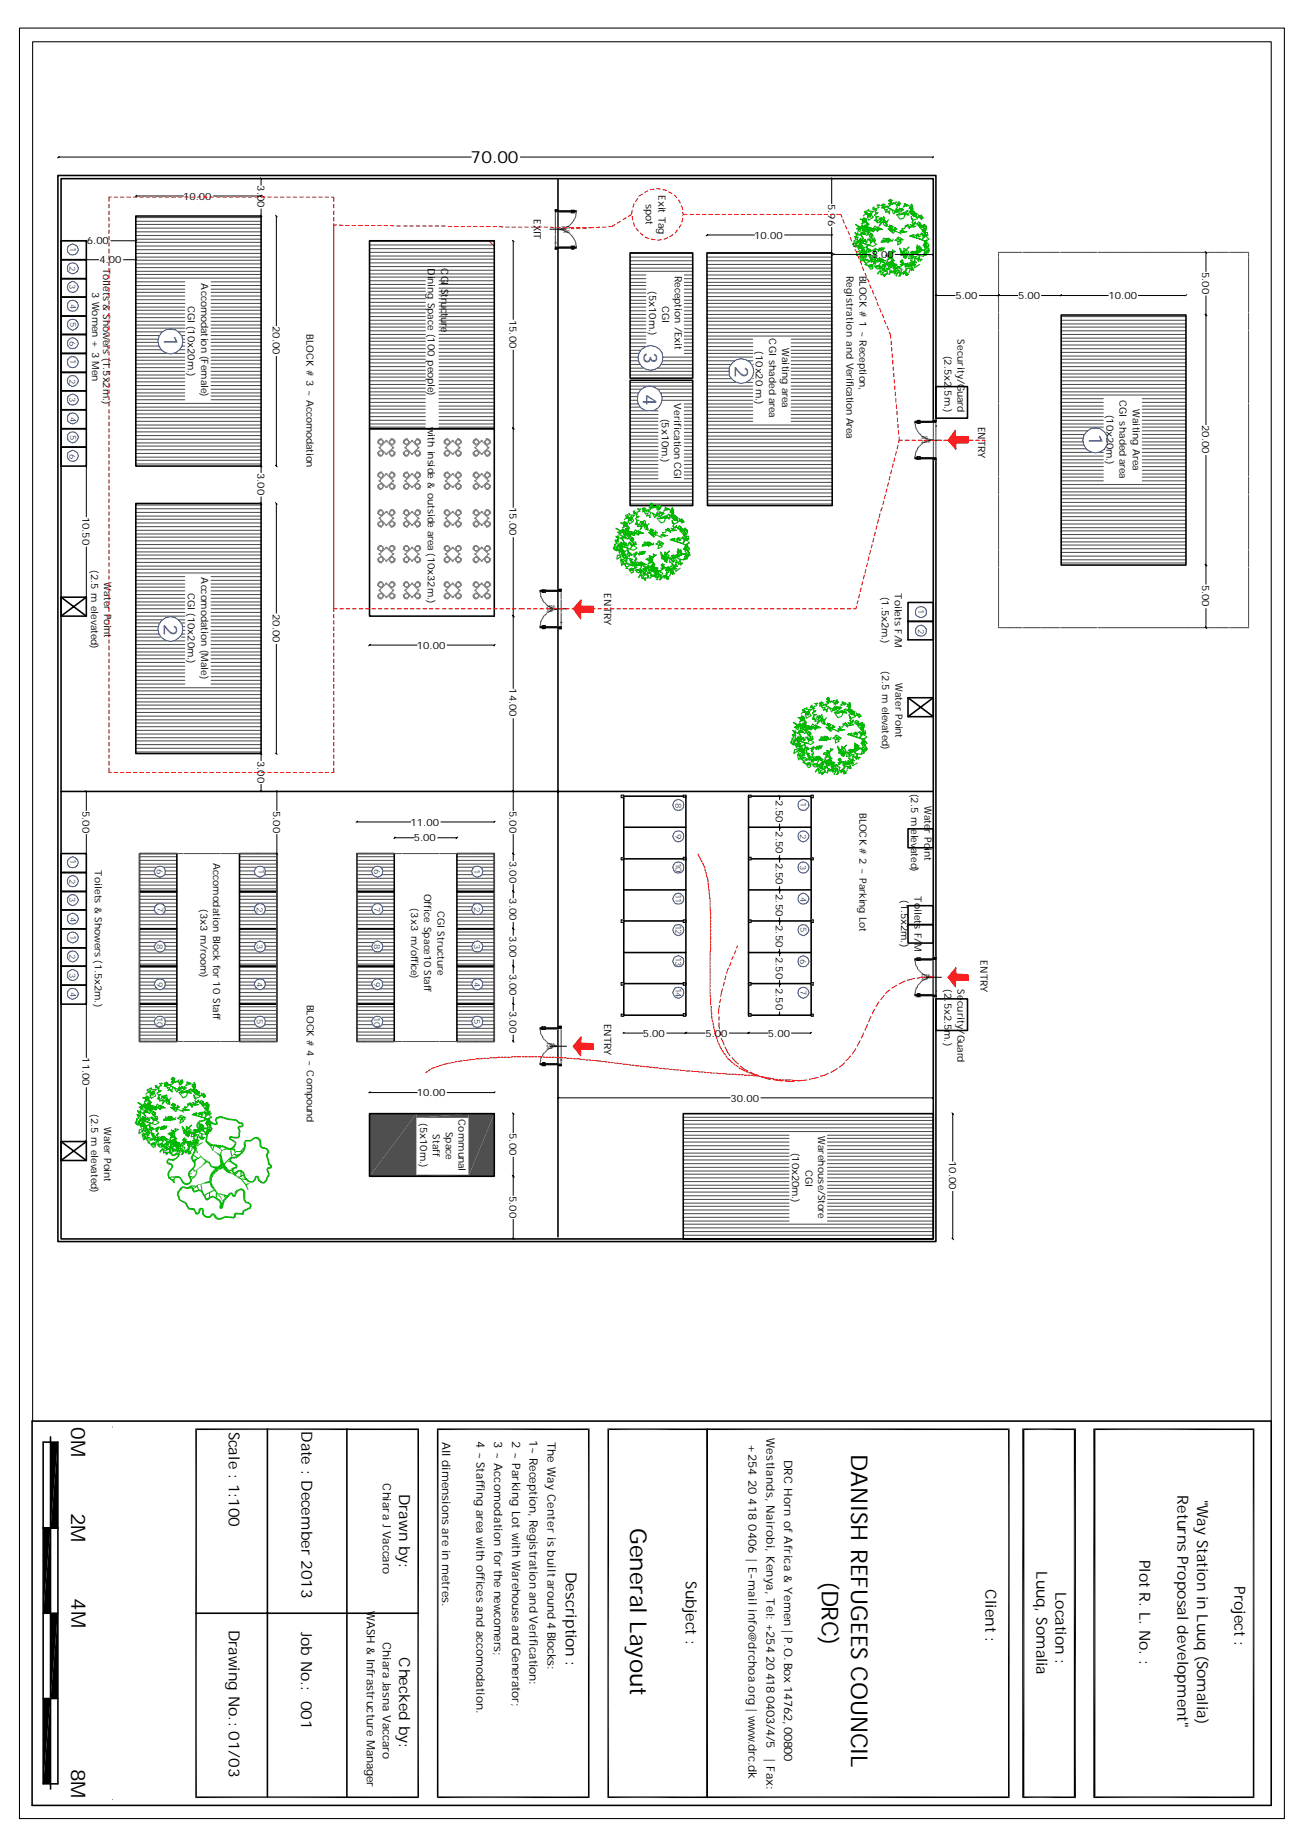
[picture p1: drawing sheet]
<svg xmlns="http://www.w3.org/2000/svg" width="210mm" height="297mm" viewBox="0 0 210 297" stroke-linecap="round" stroke-linejoin="round" font-family="sans-serif">
<defs><g id="words">
<g font-size="3.7">
<text x="136.9" y="233.8" transform="rotate(90 136.9 233.8)">DANISH REFUGEES COUNCIL</text>
<text x="101.3" y="245.7" transform="rotate(90 101.3 245.7)">General Layout</text>
<text x="132.2" y="254.4" transform="rotate(90 132.2 254.4)">(DRC)</text>
</g>
<g font-size="3.2">
<text x="11.4" y="229.6" transform="rotate(90 11.4 229.6)">0M</text>
<text x="11.4" y="243.3" transform="rotate(90 11.4 243.3)">2M</text>
<text x="11.5" y="257" transform="rotate(90 11.5 257)">4M</text>
<text x="11.4" y="284.4" transform="rotate(90 11.4 284.4)">8M</text>
</g>
<g font-size="3" fill="#0037dd">
<text x="26.4" y="53.9" transform="rotate(90 26.4 53.9)">1</text>
<text x="103.5" y="56.7" transform="rotate(90 103.5 56.7)">3</text>
<text x="118.2" y="58.9" transform="rotate(90 118.2 58.9)">2</text>
<text x="103.5" y="63.4" transform="rotate(90 103.5 63.4)">4</text>
<text x="175.2" y="69.8" transform="rotate(90 175.2 69.8)">1</text>
<text x="26.3" y="100.4" transform="rotate(90 26.3 100.4)">2</text>
</g>
<text font-size="2.7" x="75.7" y="26.3">70.00</text>
<g font-size="2.5">
<text x="36.8" y="230.2" transform="rotate(90 36.8 230.2)">Scale : 1:100</text>
<text x="48.5" y="230.2" transform="rotate(90 48.5 230.2)">Date : December 2013</text>
<text x="64.2" y="240.2" transform="rotate(90 64.2 240.2)">Drawn by:</text>
<text x="189.4" y="240.5" transform="rotate(90 189.4 240.5)">Returns Proposal development&quot;</text>
<text x="192.5" y="241.2" transform="rotate(90 192.5 241.2)">&quot;Way Station in Luuq (Somalia)</text>
<text x="183.3" y="250.8" transform="rotate(90 183.3 250.8)">Plot R. L. No. :</text>
<text x="91" y="252.8" transform="rotate(90 91 252.8)">Description :</text>
<text x="110.3" y="254.3" transform="rotate(90 110.3 254.3)">Subject :</text>
<text x="158.5" y="255.6" transform="rotate(90 158.5 255.6)">Client :</text>
<text x="166.7" y="252.7" transform="rotate(90 166.7 252.7)">Luuq, Somalia</text>
<text x="169.8" y="256.1" transform="rotate(90 169.8 256.1)">Location :</text>
<text x="198.5" y="255.1" transform="rotate(90 198.5 255.1)">Project :</text>
<text x="36.8" y="262.1" transform="rotate(90 36.8 262.1)">Drawing No.: 01/03</text>
<text x="48.4" y="262.4" transform="rotate(90 48.4 262.4)">Job No.: 001</text>
<text x="64.2" y="266.6" transform="rotate(90 64.2 266.6)">Checked by:</text>
</g>
<g font-size="1.9">
<text x="71.1" y="231.8" transform="rotate(90 71.1 231.8)">All dimensions are in metres.</text>
<text x="76.6" y="231.8" transform="rotate(90 76.6 231.8)">4 ~ Staffing area with offices and accomodation.</text>
<text x="79.5" y="231.7" transform="rotate(90 79.5 231.7)">3 ~ Accomodation for the newcomers;</text>
<text x="82.4" y="231.7" transform="rotate(90 82.4 231.7)">2 ~ Parking Lot with Warehouse and Generator;</text>
<text x="85.2" y="231.6" transform="rotate(90 85.2 231.6)">1~ Reception, Registration and Verification:</text>
<text x="88.1" y="231.8" transform="rotate(90 88.1 231.8)">The Way Center is built around 4 Blocks:</text>
<text x="120.4" y="232.3" transform="rotate(90 120.4 232.3)">+254 20</text>
<text x="123.3" y="231.3" transform="rotate(90 123.3 231.3)">Westlands, Nairobi, Kenya, Tel: +254 20 418 0403/4/5</text>
<text x="61.6" y="238.5" transform="rotate(90 61.6 238.5)">Chiara J Vaccaro</text>
<text x="126.2" y="234.7" transform="rotate(90 126.2 234.7)">DRC Horn of Africa &amp; Yemen | P.O. Box 14762, 00800</text>
<text x="120.4" y="241" transform="rotate(90 120.4 241)">418 0406 | E-mail info@drchoa.org | www.drc.dk</text>
<text x="59" y="259" transform="rotate(90 59 259)">WASH &amp; Infrastructure Manager</text>
<text x="61.6" y="264" transform="rotate(90 61.6 264)">Chiara Jasna Vaccaro</text>
<text x="123.3" y="282.7" transform="rotate(90 123.3 282.7)">| Fax:</text>
</g>
<g font-size="1.6">
<text x="41.4" y="29.8" transform="rotate(90 41.4 29.8)">3.00</text>
<text x="29.5" y="32.1">10.00</text>
<text x="85.9" y="35.2" transform="rotate(90 85.9 35.2)">EXIT</text>
<text x="103.9" y="32.8" transform="rotate(90 103.9 32.8)">spot</text>
<text x="105.9" y="31.4" transform="rotate(90 105.9 31.4)">Exit Tag</text>
<text x="133.2" y="32.8" transform="rotate(90 133.2 32.8)">5.96</text>
<text x="14" y="39.3">6.00</text>
<text x="121.3" y="38.4">10.00</text>
<text x="140.2" y="41.5">8.00</text>
<text x="14.8" y="46.9" transform="rotate(90 14.8 46.9)">3 Women + 3 Men</text>
<text x="16" y="42.4">4.00</text>
<text x="16.6" y="43" transform="rotate(90 16.6 43)">Toilets &amp; Showers (1.5x2m.)</text>
<text x="32.3" y="45.6" transform="rotate(90 32.3 45.6)">Accomodation (Female)</text>
<text x="68.8" y="43" transform="rotate(90 68.8 43)">Dining Space (100 people)</text>
<text x="71" y="43.1" transform="rotate(90 71 43.1)">CGI Structure</text>
<text x="104.4" y="46.8" transform="rotate(90 104.4 46.8)">(5x10m.)</text>
<text x="108.5" y="44.3" transform="rotate(90 108.5 44.3)">Reception /Exit</text>
<text x="136.1" y="44.3" transform="rotate(90 136.1 44.3)">Registration and Verification Area</text>
<text x="138.3" y="44.3" transform="rotate(90 138.3 44.3)">BLOCK # 1 ~ Reception,</text>
<text x="193.4" y="43.7" transform="rotate(90 193.4 43.7)">5.00</text>
<text x="30.2" y="49.1" transform="rotate(90 30.2 49.1)">CGI (10x20m.)</text>
<text x="43.9" y="52.4" transform="rotate(90 43.9 52.4)">20.00</text>
<text x="49.3" y="53.7" transform="rotate(90 49.3 53.7)">BLOCK # 3 ~ Accomodation</text>
<text x="82" y="51.4" transform="rotate(90 82 51.4)">15.00</text>
<text x="106.5" y="49.1" transform="rotate(90 106.5 49.1)">CGI</text>
<text x="153.7" y="48.1">5.00</text>
<text x="163.7" y="48.1">5.00</text>
<text x="178.3" y="48.1">10.00</text>
<text x="121.6" y="56.5" transform="rotate(90 121.6 56.5)">(10x20 m.)</text>
<text x="123.7" y="54.4" transform="rotate(90 123.7 54.4)">CGI shaded area</text>
<text x="125.8" y="56" transform="rotate(90 125.8 56)">Waiting area</text>
<text x="151.9" y="57.2" transform="rotate(90 151.9 57.2)">(2.5x2.5m.)</text>
<text x="154" y="54.6" transform="rotate(90 154 54.6)">Security/Guard</text>
<text x="108.5" y="64.8" transform="rotate(90 108.5 64.8)">Verification CGI</text>
<text x="180.1" y="64.3" transform="rotate(90 180.1 64.3)">CGI shaded area</text>
<text x="182.2" y="65.8" transform="rotate(90 182.2 65.8)">Waiting Area</text>
<text x="68.8" y="68.6" transform="rotate(90 68.8 68.6)">with inside &amp; outside area (10x32m.)</text>
<text x="106.4" y="67.3" transform="rotate(90 106.4 67.3)">(5x10m.)</text>
<text x="157.3" y="68.6" transform="rotate(90 157.3 68.6)">ENTRY</text>
<text x="178" y="66.7" transform="rotate(90 178 66.7)">(10x20m.)</text>
<text x="193.4" y="68.4" transform="rotate(90 193.4 68.4)">20.00</text>
<text x="41.4" y="76.1" transform="rotate(90 41.4 76.1)">3.00</text>
<text x="13.3" y="83.1" transform="rotate(90 13.3 83.1)">10.50</text>
<text x="82" y="81.6" transform="rotate(90 82 81.6)">15.00</text>
<text x="14.6" y="91.7" transform="rotate(90 14.6 91.7)">(2.5 m elevated)</text>
<text x="16.8" y="93.7" transform="rotate(90 16.8 93.7)">Water Point</text>
<text x="30.2" y="95.4" transform="rotate(90 30.2 95.4)">CGI (10x20m.)</text>
<text x="32.3" y="92.8" transform="rotate(90 32.3 92.8)">Accomodation (Male)</text>
<text x="97.2" y="95.4" transform="rotate(90 97.2 95.4)">ENTRY</text>
<text x="141.8" y="96" transform="rotate(90 141.8 96)">(1.5x2m.)</text>
<text x="143.9" y="95.4" transform="rotate(90 143.9 95.4)">Toilets F/M</text>
<text x="193.4" y="94" transform="rotate(90 193.4 94)">5.00</text>
<text x="43.9" y="98.7" transform="rotate(90 43.9 98.7)">20.00</text>
<text x="67.1" y="104.3">10.00</text>
<text x="141.9" y="107.9" transform="rotate(90 141.9 107.9)">(2.5 m elevated)</text>
<text x="82" y="110.7" transform="rotate(90 82 110.7)">14.00</text>
<text x="144" y="109.8" transform="rotate(90 144 109.8)">Water Point</text>
<text x="41.4" y="122.4" transform="rotate(90 41.4 122.4)">3.00</text>
<text x="13.3" y="130.4" transform="rotate(90 13.3 130.4)">5.00</text>
<text x="43.9" y="130.4" transform="rotate(90 43.9 130.4)">5.00</text>
<text x="82" y="130.4" transform="rotate(90 82 130.4)">5.00</text>
<text x="124.8" y="128.7" transform="rotate(90 124.8 128.7)">2.50</text>
<text x="138.3" y="130.8" transform="rotate(90 138.3 130.8)">BLOCK # 2 ~ Parking Lot</text>
<text x="146.6" y="127.6" transform="rotate(90 146.6 127.6)">(2.5 m elevated)</text>
<text x="148.7" y="129.6" transform="rotate(90 148.7 129.6)">Water Point</text>
<text x="66" y="132.8">11.00</text>
<text x="66.5" y="135.3">5.00</text>
<text x="124.8" y="133.7" transform="rotate(90 124.8 133.7)">2.50</text>
<text x="15.2" y="140" transform="rotate(90 15.2 140)">Toilets &amp; Showers (1.5x2m.)</text>
<text x="34.3" y="138.8" transform="rotate(90 34.3 138.8)">Accomodation Block for 10 Staff</text>
<text x="68.2" y="143.7" transform="rotate(90 68.2 143.7)">Office Space10 Staff</text>
<text x="82" y="138.5" transform="rotate(90 82 138.5)">3.00</text>
<text x="124.8" y="138.7" transform="rotate(90 124.8 138.7)">2.50</text>
<text x="124.8" y="143.8" transform="rotate(90 124.8 143.8)">2.50</text>
<text x="32.3" y="146.2" transform="rotate(90 32.3 146.2)">(3x3 m/room)</text>
<text x="66.1" y="146.1" transform="rotate(90 66.1 146.1)">(3x3 m/office)</text>
<text x="70.4" y="146.5" transform="rotate(90 70.4 146.5)">CGI Structure</text>
<text x="82" y="144.5" transform="rotate(90 82 144.5)">3.00</text>
<text x="124.8" y="148.8" transform="rotate(90 124.8 148.8)">2.50</text>
<text x="144.9" y="144.7" transform="rotate(90 144.9 144.7)">(1.5x2m.)</text>
<text x="147.1" y="144.1" transform="rotate(90 147.1 144.1)">Toilets F/M</text>
<text x="82" y="150.5" transform="rotate(90 82 150.5)">3.00</text>
<text x="124.8" y="153.9" transform="rotate(90 124.8 153.9)">2.50</text>
<text x="157.7" y="154.5" transform="rotate(90 157.7 154.5)">ENTRY</text>
<text x="49.4" y="161.6" transform="rotate(90 49.4 161.6)">BLOCK # 4 ~ Compound</text>
<text x="82" y="156.6" transform="rotate(90 82 156.6)">3.00</text>
<text x="124.8" y="158.9" transform="rotate(90 124.8 158.9)">2.50</text>
<text x="151.9" y="159.1" transform="rotate(90 151.9 159.1)">(2.5x2.5m.)</text>
<text x="154" y="159.1" transform="rotate(90 154 159.1)">Security/Guard</text>
<text x="82" y="162.6" transform="rotate(90 82 162.6)">3.00</text>
<text x="97.2" y="164.6" transform="rotate(90 97.2 164.6)">ENTRY</text>
<text x="103.4" y="166.7">5.00</text>
<text x="113.5" y="166.7">5.00</text>
<text x="123.5" y="166.7">5.00</text>
<text x="13.3" y="170" transform="rotate(90 13.3 170)">11.00</text>
<text x="14.6" y="179.2" transform="rotate(90 14.6 179.2)">(2.5 m elevated)</text>
<text x="67.1" y="176.3">10.00</text>
<text x="73.7" y="179.9" transform="rotate(90 73.7 179.9)">Communal</text>
<text x="117.5" y="177.2">30.00</text>
<text x="16.8" y="181.2" transform="rotate(90 16.8 181.2)">Water Point</text>
<text x="67.6" y="180.6" transform="rotate(90 67.6 180.6)">(5x10m.)</text>
<text x="69.6" y="182.4" transform="rotate(90 69.6 182.4)">Staff</text>
<text x="71.7" y="182" transform="rotate(90 71.7 182)">Space</text>
<text x="82" y="182.2" transform="rotate(90 82 182.2)">5.00</text>
<text x="127.4" y="185.4" transform="rotate(90 127.4 185.4)">(10x20m.)</text>
<text x="131.6" y="182.7" transform="rotate(90 131.6 182.7)">Warehouse/Store</text>
<text x="129.5" y="188.2" transform="rotate(90 129.5 188.2)">CGI</text>
<text x="152.7" y="186.7" transform="rotate(90 152.7 186.7)">10.00</text>
<text x="82" y="192.3" transform="rotate(90 82 192.3)">5.00</text>
</g>
<g font-size="1.4" fill="#0037dd">
<text x="11.3" y="39.7" transform="rotate(90 11.3 39.7)">1</text>
<text x="11.2" y="42.8" transform="rotate(90 11.2 42.8)">2</text>
<text x="11.2" y="45.7" transform="rotate(90 11.2 45.7)">3</text>
<text x="11.3" y="48.9" transform="rotate(90 11.3 48.9)">4</text>
<text x="11.3" y="51.8" transform="rotate(90 11.3 51.8)">5</text>
<text x="11.2" y="54.9" transform="rotate(90 11.2 54.9)">6</text>
<text x="11.3" y="57.8" transform="rotate(90 11.3 57.8)">1</text>
<text x="11.2" y="60.9" transform="rotate(90 11.2 60.9)">2</text>
<text x="11.2" y="63.9" transform="rotate(90 11.2 63.9)">3</text>
<text x="11.3" y="67" transform="rotate(90 11.3 67)">4</text>
<text x="11.3" y="69.9" transform="rotate(90 11.3 69.9)">5</text>
<text x="11.2" y="73" transform="rotate(90 11.2 73)">6</text>
<text x="147.7" y="98" transform="rotate(90 147.7 98)">1</text>
<text x="147.7" y="101.1" transform="rotate(90 147.7 101.1)">2</text>
<text x="108.6" y="129.1" transform="rotate(90 108.6 129.1)">8</text>
<text x="128.8" y="129" transform="rotate(90 128.8 129)">1</text>
<text x="108.6" y="134.1" transform="rotate(90 108.6 134.1)">9</text>
<text x="128.7" y="134.1" transform="rotate(90 128.7 134.1)">2</text>
<text x="11.2" y="141.3" transform="rotate(90 11.2 141.3)">2</text>
<text x="11.3" y="138.2" transform="rotate(90 11.3 138.2)">1</text>
<text x="25.2" y="139.8" transform="rotate(90 25.2 139.8)">6</text>
<text x="41.6" y="139.8" transform="rotate(90 41.6 139.8)">1</text>
<text x="60.2" y="139.8" transform="rotate(90 60.2 139.8)">6</text>
<text x="76.3" y="139.7" transform="rotate(90 76.3 139.7)">1</text>
<text x="108.6" y="138.7" transform="rotate(90 108.6 138.7)">10</text>
<text x="108.6" y="143.8" transform="rotate(90 108.6 143.8)">11</text>
<text x="128.7" y="139.1" transform="rotate(90 128.7 139.1)">3</text>
<text x="11.2" y="144.3" transform="rotate(90 11.2 144.3)">3</text>
<text x="11.3" y="147.4" transform="rotate(90 11.3 147.4)">4</text>
<text x="25.3" y="145.8" transform="rotate(90 25.3 145.8)">7</text>
<text x="41.3" y="145.8" transform="rotate(90 41.3 145.8)">2</text>
<text x="60.2" y="145.8" transform="rotate(90 60.2 145.8)">7</text>
<text x="76.3" y="145.8" transform="rotate(90 76.3 145.8)">2</text>
<text x="108.6" y="148.8" transform="rotate(90 108.6 148.8)">12</text>
<text x="128.8" y="144.2" transform="rotate(90 128.8 144.2)">4</text>
<text x="128.8" y="149.1" transform="rotate(90 128.8 149.1)">5</text>
<text x="11.2" y="153.4" transform="rotate(90 11.2 153.4)">2</text>
<text x="11.3" y="150.3" transform="rotate(90 11.3 150.3)">1</text>
<text x="25.2" y="151.8" transform="rotate(90 25.2 151.8)">8</text>
<text x="41.3" y="151.8" transform="rotate(90 41.3 151.8)">3</text>
<text x="60.2" y="151.8" transform="rotate(90 60.2 151.8)">8</text>
<text x="76.3" y="151.8" transform="rotate(90 76.3 151.8)">3</text>
<text x="108.6" y="153.9" transform="rotate(90 108.6 153.9)">13</text>
<text x="128.7" y="154.3" transform="rotate(90 128.7 154.3)">6</text>
<text x="11.2" y="156.4" transform="rotate(90 11.2 156.4)">3</text>
<text x="11.3" y="159.5" transform="rotate(90 11.3 159.5)">4</text>
<text x="25.2" y="157.9" transform="rotate(90 25.2 157.9)">9</text>
<text x="41.3" y="157.9" transform="rotate(90 41.3 157.9)">4</text>
<text x="60.2" y="157.9" transform="rotate(90 60.2 157.9)">9</text>
<text x="76.3" y="157.9" transform="rotate(90 76.3 157.9)">4</text>
<text x="108.6" y="158.9" transform="rotate(90 108.6 158.9)">14</text>
<text x="128.8" y="159.2" transform="rotate(90 128.8 159.2)">7</text>
<text x="25.2" y="163.6" transform="rotate(90 25.2 163.6)">10</text>
<text x="41.3" y="163.9" transform="rotate(90 41.3 163.9)">5</text>
<text x="60.2" y="163.6" transform="rotate(90 60.2 163.6)">10</text>
<text x="76.3" y="163.9" transform="rotate(90 76.3 163.9)">5</text>
</g>
<g font-size=".7">
<text x="90.3" y="36.8">210 h</text>
<text x="90.6" y="37.5">300</text>
<text x="148.2" y="71.3">210 h</text>
<text x="148.2" y="70.6">300</text>
<text x="87.9" y="97.8">210 h</text>
<text x="87.9" y="98.5">300</text>
<text x="148.2" y="157.1">210 h</text>
<text x="148.2" y="157.7">300</text>
<text x="87.9" y="168.2">210 h</text>
<text x="87.9" y="168.8">300</text>
</g>
</g></defs>
<path d="M78.7 38.7l.8 1M79.4 38.7l.1 .1" fill="none" stroke="#f00" stroke-width=".16"/>
<g fill="none" stroke="#4f4f4f" stroke-width=".17">
<path d="M59.4 38.8h20.1M59.4 39.4h20.1M59.4 40h20.1M59.4 40.6h20.1M59.4 41.2h20.1M59.4 41.7h20.1M59.4 42.3h20.1M59.4 42.9h20.1M59.4 43.5h20.1M59.4 44.1h20.1M59.4 44.6h20.1M59.4 45.2h9"/>
<path d="M59.4 45.7h9M59.4 46.3h9M59.4 46.8h9M59.4 47.4h9M59.4 48h9M59.4 48.6h9M59.4 49.2h9M59.4 49.7h9M59.4 50.3h9M59.4 50.9h9M59.4 51.5h9M59.4 52.1h9"/>
<path d="M59.4 52.6h9M59.4 53.2h9M59.4 53.8h9M59.4 54.4h9M59.4 54.9h9M59.4 55.5h9M59.4 56.1h9M59.4 56.7h9M59.4 57.3h9M59.4 57.8h9M59.4 58.4h9M59.4 59h9"/>
<path d="M59.4 59.5h9M70.6 45.2h8.9M70.6 45.7h8.9M70.6 46.3h8.9M70.6 46.8h8.9M70.6 47.4h8.9M70.6 48h8.9M70.6 48.6h8.9M70.6 49.2h8.9M70.6 49.7h8.9M70.6 50.3h8.9M70.6 50.9h8.9"/>
<path d="M70.6 51.5h8.9M70.6 52.1h8.9M70.6 52.6h8.9M70.6 53.2h8.9M70.6 53.8h8.9M70.6 54.4h8.9M70.6 54.9h8.9M70.6 55.5h8.9M70.6 56.1h8.9M70.6 56.7h8.9M70.6 57.3h8.9M70.6 57.8h8.9"/>
<path d="M70.6 58.4h8.9M70.6 59h8.9M70.6 59.5h8.9M101.3 40.8h10.1M101.3 41.3h10.1M101.3 41.9h10.1M101.3 42.5h10.1M101.3 43.1h10.1M101.3 43.6h10.1M101.3 44.2h2.6M101.3 44.8h2.6M101.3 45.4h2.6"/>
<path d="M101.3 45.9h2.6M101.3 46.5h2.6M101.3 47.1h2.6M101.3 47.7h2.6M101.3 48.3h2.6M101.3 48.8h2.6M101.3 49.4h2.6M101.3 50h2.6M101.3 50.6h2.6M101.3 51.2h2.6M101.3 51.7h2.6M101.3 52.3h2.6"/>
<path d="M101.3 52.9h2.6M101.3 53.5h2.6M101.3 54h2.6M101.3 54.6h2.6M101.3 55.1h2.6M101.3 55.7h2.5M101.3 56.3h1.7M101.3 56.8h1.5M101.3 57.4h1.3M101.3 58h1.4M101.3 58.6h1.7M101.3 59.2h2.2"/>
<path d="M101.3 59.7h10.1M105.7 59.2h5.7M106.4 58.6h5M106.6 57.4h4.8M106.6 58h4.8M110.1 44.2h1.3M110.1 44.8h1.3M110.1 45.4h1.3M110.1 45.9h1.3M110.1 46.5h1.3M110.1 47.1h1.3M110.1 47.7h1.3"/>
<path d="M110.1 48.3h1.3M110.1 48.8h1.3M110.1 49.4h1.3M110.1 50h1.3M110.1 50.6h1.3M110.1 51.2h1.3M110.1 51.7h1.3M110.1 52.3h1.3M110.1 52.9h1.3M110.1 53.5h1.3M110.1 54h1.3M110.1 54.6h1.3"/>
<path d="M110.1 55.1h1.3M110.1 55.7h1.3M110.1 56.3h1.3M110.1 56.8h1.3M113.7 40.8h20.1M113.7 41.3h20.1M113.7 41.9h20.1M113.7 42.5h20.1M113.7 43.1h20.1M113.7 43.6h20.1M113.7 44.2h20.1M113.7 44.8h20.1"/>
<path d="M113.7 45.4h20.1M113.7 45.9h20.1M113.7 46.5h20.1M113.7 47.1h20.1M113.7 47.7h20.1M113.7 48.3h20.1M113.7 48.8h20.1M113.7 49.4h20.2M113.7 50h20.2M113.7 50.6h20.2M113.7 51.2h20.2M113.7 51.7h20.2"/>
<path d="M113.7 52.3h20.2M113.7 52.9h20.2M113.7 53.5h20.2M113.7 54h20.2M113.7 54.6h7.4M113.7 55.1h7.4M113.7 55.7h7.4M113.7 56.3h7.4M113.7 56.8h7.4M113.7 57.4h7.4M113.7 58h4.4M113.7 58.6h3.8"/>
<path d="M113.7 59.2h3.6M113.7 59.7h3.6M120.3 58h.8M121.1 58.6h.1M127.3 54.6h6.6M127.3 55.1h6.6M127.3 55.7h6.6M127.3 56.3h6.6M127.3 56.8h6.6M127.3 57.4h6.6M127.3 58h6.6M127.3 58.6h6.6"/>
<path d="M127.3 59.2h6.6M127.3 59.7h6.6M170.7 50.9h20.1M170.7 51.5h20.1M170.7 52.1h20.1M170.7 52.6h20.1M170.7 53.2h20.1M170.7 53.8h20.1M170.7 54.4h20.1M170.7 54.9h20.1M170.7 55.5h20.1M170.7 56.1h20.1"/>
<path d="M170.7 56.7h20.1M170.7 57.3h20.1M170.7 57.8h20.1M170.7 58.4h20.1M170.7 59h20.1M170.7 59.5h20.1M59.4 60.1h9M59.4 60.6h9M59.4 61.2h9M59.4 61.8h9M59.4 62.4h9M59.4 63h9"/>
<path d="M59.4 63.5h9M59.4 64.1h9M59.4 64.7h9M59.4 65.3h9M59.4 65.8h9M59.4 66.4h9M59.4 67h9M59.4 67.6h9M59.4 68.2h9M59.4 68.7h9M70.6 60.1h8.9M70.6 60.6h8.9"/>
<path d="M70.6 61.2h8.9M70.6 61.8h8.9M70.6 62.4h8.9M70.6 63h8.9M70.6 63.5h8.9M70.6 64.1h8.9M70.6 64.7h8.9M70.6 65.3h8.9M70.6 65.8h8.9M70.6 66.4h8.9M70.6 67h8.9M70.6 67.6h8.9"/>
<path d="M70.6 68.2h8.9M70.6 68.7h8.9M101.3 60.3h10.1M101.3 61.5h10.1M101.3 62.1h10.1M101.3 62.6h1.8M101.3 63.2h1.4M101.3 63.8h1.2M101.3 64.4h1.2M101.3 65h1.4M101.3 65.5h1.6M101.3 66.1h2.8"/>
<path d="M101.3 66.7h4.5M101.3 67.3h4.5M101.3 67.8h4.5M101.3 68.4h4.5M101.3 68.9h4.5M101.3 69.5h4.5M101.3 70.1h4.5M101.3 70.6h4.5M101.3 71.2h4.5M101.3 71.8h4.5M101.3 72.4h4.5M101.3 73h4.5"/>
<path d="M101.3 73.5h4.5M101.3 74.1h4.5M101.3 74.7h4.5M101.3 75.3h4.5M101.3 75.9h4.5M101.3 76.4h4.5M101.3 77h4.5M101.3 77.6h10.1M101.3 78.2h10.1M101.3 78.7h10.1M101.3 79.3h10.1M101.3 79.9h10.1"/>
<path d="M104.8 66.1h1M105.8 62.6h5.6M106.3 63.2h5.1M106.4 63.8h5M106.4 64.4h5M110.1 65h1.3M110.1 65.5h1.3M110.1 66.1h1.3M110.1 66.7h1.3M110.1 67.3h1.3M110.1 67.8h1.3M110.1 68.4h1.3"/>
<path d="M110.1 68.9h1.3M110.1 69.5h1.3M110.1 70.1h1.3M110.1 70.6h1.3M110.1 71.2h1.3M110.1 71.8h1.3M110.1 72.4h1.3M110.1 73h1.3M110.1 73.5h1.3M110.1 74.1h1.3M110.1 74.7h1.3M110.1 75.3h1.3"/>
<path d="M110.1 75.9h1.3M110.1 76.4h1.3M110.1 77h1.3M113.7 60.3h3.6M113.7 60.9h3.9M113.7 61.5h4.7M113.7 62.1h7.4M113.7 62.6h7.4M113.7 63.2h7.4M113.7 63.8h7.4M113.7 64.4h7.4M113.7 65h7.4"/>
<path d="M113.7 65.5h7.4M113.7 66.1h7.4M113.7 66.7h7.4M113.7 67.3h7.4M113.7 67.8h7.4M113.7 68.4h20.2M113.7 68.9h20.2M113.7 69.5h20.2M113.7 70.1h20.2M113.7 70.6h20.2M113.7 71.2h20.2M113.7 71.8h20.2"/>
<path d="M113.7 72.4h20.2M113.7 73h20.2M113.8 73.5h20.1M113.8 74.1h20.1M113.8 74.7h20.1M113.8 75.3h20.1M113.8 75.9h20.1M113.8 76.4h20.1M113.8 77h20.1M113.8 77.6h20.1M113.8 78.2h20.1M113.8 78.7h20.1"/>
<path d="M113.8 79.3h20.1M113.8 79.9h20.1M120.1 61.5h1M121.1 60.9h.1M127.3 60.3h6.6M127.3 60.9h6.6M127.3 61.5h6.6M127.3 62.1h6.6M127.3 62.6h6.6M127.3 63.2h6.6M127.3 63.8h6.6M127.3 64.4h6.6"/>
<path d="M127.3 65h6.6M127.3 65.5h6.6M127.3 66.1h6.6M127.3 66.7h6.6M127.3 67.3h6.6M127.3 67.8h6.6M170.7 60.1h20.1M170.7 60.6h20.1M170.7 61.2h20.1M170.7 61.8h20.1M170.7 62.4h20.1M170.7 63h20.1"/>
<path d="M170.7 63.5h20.1M170.7 64.1h6.8M170.7 64.7h6.8M170.7 65.3h6.8M170.7 65.8h6.8M170.7 66.4h6.8M170.7 67h6.8M170.7 67.6h6.8M170.7 68.2h6.8M170.7 68.7h6.8M170.7 69.3h4.2M170.7 69.9h3.7"/>
<path d="M170.7 70.5h3.5M170.7 71.1h3.5M170.7 71.6h3.6M170.7 72.2h4.1M170.7 72.8h5M170.7 73.3h6.8M170.7 73.9h6.8M170.7 74.5h6.8M170.7 75h6.8M170.7 75.6h6.8M170.7 76.2h6.8M170.7 76.7h6.8"/>
<path d="M170.7 77.3h6.8M170.7 77.9h20.1M170.7 78.5h20.1M170.7 79.1h20.1M170.7 79.6h20.1M176.7 72.8h.8M183.7 64.1h7.1M183.7 64.7h7.1M183.7 65.3h7.1M183.7 65.8h7.1M183.7 66.4h7.1M183.7 67h7.1"/>
<path d="M183.7 67.6h7.1M183.7 68.2h7.1M183.7 68.7h7.1M183.7 69.3h7.1M183.7 69.9h7.1M183.7 70.5h7.1M183.7 71.1h7.1M183.7 71.6h7.1M183.7 72.2h7.1M183.7 72.8h7.1M183.7 73.3h7.1M183.7 73.9h7.1"/>
<path d="M183.7 74.5h7.1M183.7 75h7.1M183.7 75.6h7.1M183.7 76.2h7.1M183.7 76.7h7.1M183.7 77.3h7.1M101.3 80.5h10.1M101.3 81.1h10.1M113.8 80.5h20.1M113.8 81.1h20.1M170.7 80.2h20.1M170.7 80.8h20.1"/>
<path d="M170.7 81.4h20.1M170.7 82h20.1M170.7 82.5h20.1M170.7 83.1h20.1M170.7 83.7h20.1M170.7 84.3h20.1M170.7 84.9h20.1M170.7 85.4h20.1M170.7 86h20.1M170.7 86.6h20.1M170.7 87.2h20.1M170.7 87.7h20.1"/>
<path d="M170.7 88.3h20.1M170.7 88.8h20.1M170.7 89.4h20.1M170.7 90h20.1M170.7 90.5h20.1M109.9 179.7h40.2M109.9 180.2h40.2M109.9 180.8h40.2M109.9 181.4h40.2M109.9 182h40.2M109.9 182.6h17M109.9 183.1h17"/>
<path d="M109.9 183.7h17M109.9 184.3h17M109.9 184.9h17M109.9 185.4h17M109.9 186h17M109.9 186.5h17M109.9 187.1h17M109.9 187.7h17M109.9 188.3h17M109.9 188.8h17M109.9 189.4h17M109.9 190h17"/>
<path d="M109.9 190.6h17M109.9 191.1h17M109.9 191.7h17M109.9 192.3h17M109.9 192.9h17M109.9 193.5h17M109.9 194h17M109.9 194.6h17M109.9 195.2h17M109.9 195.8h17M109.9 196.4h17M109.9 196.9h40.2"/>
<path d="M109.9 197.5h40.2M109.9 198.1h40.2M109.9 198.7h40.2M109.9 199.2h40.2M133.1 182.6h17M133.1 183.1h17M133.1 183.7h17M133.1 184.3h17M133.1 184.9h17M133.1 185.4h17M133.1 186h17M133.1 186.5h17"/>
<path d="M133.1 187.1h17M133.1 187.7h17M133.1 188.3h17M133.1 188.8h17M133.1 189.4h17M133.1 190h17M133.1 190.6h17M133.1 191.1h17M133.1 191.7h17M133.1 192.3h17M133.1 192.9h17M133.1 193.5h17"/>
<path d="M133.1 194h17M133.1 194.6h17M133.1 195.2h17M133.1 195.8h17M133.1 196.4h17"/>
</g>
<g fill="none" stroke="#000" stroke-width=".25">
<path d="M59.4 38.7h20.1v30.2h-20.1v30.2h20.1v-30.2h-20.1zM89.7 28.7v170.2M9.8 41.8h4.1v3h-4.1v3h4.1v3h-4.1v3h4.1v-3h-4.1v-3h4.1v-3h-4.1zM101.3 40.7h10.1v20.1h-10.1zM113.7 40.7h20.1l.1 40.6h-20.1zM170.7 50.7h20.1v40.2h-20.1zM101.3 61.2h10.1v20.1h-10.1zM150.1 67.8v-39.1h-140.3v170.5h140.3v-125.3M150.5 67.8v-39.6h-141.2v171.5h141.2v-125.8M150.5 68.5h.1M146 96.9h4.1v3h-4.1v3h4.1v-3h-4.1zM146 112.2h4.1v3.1h-4.1z"/>
<path d="M9.8 127.3h140.3"/>
</g>
<g fill="none" stroke="#545454" stroke-width=".17">
<path d="M160.6 40.8v.2M160.6 41.1v.2M160.6 41.4v.2M160.6 41.7v.2M160.6 41.9v.2M160.6 42.2v.2M160.6 42.4v.2M160.6 42.7v.2M160.6 43v.1M160.6 43.2v.2M160.6 43.5v.1M160.6 43.7v.2"/>
<path d="M160.6 44v.1M160.6 44.2v.3M160.6 44.6v.1M160.6 44.8v.2M160.6 45.1v.1M160.6 45.3v.2M160.6 45.6v.1M160.6 45.8v.2M160.6 46.1v.2M160.6 46.3v.2M160.6 46.6v.2M160.6 46.8v.2"/>
<path d="M160.6 47.1v.3M160.6 47.4v.2M160.6 47.7v.2M160.6 47.9v.2M160.6 48.2v.2M160.6 48.5v.1M160.6 48.7v.2M160.6 49v.1M160.6 49.2v.2M160.6 49.5v.1M160.6 49.7v.2M160.6 50v.2"/>
<path d="M160.6 50.3v.2M160.6 50.6v.1M160.6 50.8v.2M160.6 51.1v.2M160.6 51.3v.2M160.6 51.6v.2M160.6 51.8v.2M160.6 52.1v.2M160.6 52.4v.1M160.6 52.6v.2M160.6 52.9v.1M160.6 53.2v.2"/>
<path d="M160.6 53.5v.1M160.6 53.7v.2M160.6 54v.1M160.6 54.2v.2M160.6 54.5v.1M160.6 54.7v.2M160.6 55v.1M160.6 55.2v.2M160.6 55.5v.2M160.6 55.7v.2M160.6 56v.2M160.6 56.3v.2"/>
<path d="M160.6 56.6v.2M160.6 56.8v.2M160.6 57.1v.2M160.6 57.3v.2M160.6 57.6v.2M160.6 57.9v.1M160.6 58.1v.2M160.6 58.4v.1M160.6 58.6v.2M160.6 58.9v.2M160.6 59.2v.2M160.6 59.5v.1"/>
<path d="M160.6 59.7v.2M160.6 60v.1M160.8 40.6h-.2v.2M160.9 40.6h.1M161.1 40.6h.2M161.4 40.6h.2M161.7 40.6h.2M162 40.6h.1M162.2 40.6h.2M162.5 40.6h.1M162.7 40.6h.2M163 40.6h.2"/>
<path d="M163.2 40.6h.2M163.5 40.6h.2M163.7 40.6h.2M164 40.6h.2M164.3 40.6h.1M164.6 40.6h.2M164.8 40.6h.2M165.1 40.6h.2M165.4 40.6h.1M165.6 40.6h.2M165.9 40.6h.1M166.1 40.6h.2"/>
<path d="M166.4 40.6h.1M166.6 40.6h.2M166.9 40.6h.1M167.1 40.6h.2M167.4 40.6h.2M167.7 40.6h.2M168 40.6h.1M168.2 40.6h.2M168.5 40.6h.2M168.7 40.6h.2M169 40.6h.2M169.2 40.6h.2"/>
<path d="M169.5 40.6h.2M169.8 40.6h.1M170 40.6h.2M170.3 40.6h.1M170.6 40.6h.2M170.9 40.6h.1M171.1 40.6h.2M171.4 40.6h.1M171.6 40.6h.2M171.9 40.6h.1M172.1 40.6h.2M172.4 40.6h.2"/>
<path d="M172.6 40.6h.2M172.9 40.6h.2M173.1 40.6h.2M173.4 40.6h.3M173.7 40.6h.2M174 40.6h.2M174.2 40.6h.2M174.5 40.6h.2M174.8 40.6h.1M175 40.6h.2M175.3 40.6h.1M175.5 40.6h.2"/>
<path d="M175.8 40.6h.1M176 40.6h.2M176.3 40.6h.1M176.6 40.6h.2M176.9 40.6h.1M177.1 40.6h.2M177.4 40.6h.1M177.6 40.6h.2M177.9 40.6h.2M178.1 40.6h.2M178.4 40.6h.2M178.6 40.6h.2"/>
<path d="M178.9 40.6h.2M179.2 40.6h.1M179.4 40.6h.3M179.7 40.6h.2M180 40.6h.2M180.3 40.6h.1M180.5 40.6h.2M180.8 40.6h.1M181 40.6h.2M181.3 40.6h.1M181.5 40.6h.2M181.8 40.6h.1"/>
<path d="M182 40.6h.2M182.3 40.6h.2M182.5 40.6h.3M182.9 40.6h.1M183.1 40.6h.2M183.4 40.6h.2M183.6 40.6h.2M183.9 40.6h.2M184.1 40.6h.2M184.4 40.6h.2M184.7 40.6h.1M184.9 40.6h.2"/>
<path d="M185.2 40.6h.1M185.4 40.6h.3M185.8 40.6h.1M186 40.6h.2M186.3 40.6h.1M186.5 40.6h.2M186.8 40.6h.1M187 40.6h.2M187.3 40.6h.2M187.5 40.6h.2M187.8 40.6h.2M188 40.6h.2"/>
<path d="M188.3 40.6h.2M188.6 40.6h.2M188.9 40.6h.2M189.1 40.6h.2M189.4 40.6h.2M189.7 40.6h.1M189.9 40.6h.2M190.2 40.6h.1M190.4 40.6h.2M190.7 40.6h.1M190.9 40.6h.2M191.2 40.6h.1"/>
<path d="M191.4 40.6h.3M191.8 40.6h.1M192 40.6h.2M192.3 40.6h.1M192.5 40.6h.2M192.8 40.6h.2M193 40.6h.2M193.3 40.6h.2M193.5 40.6h.2M193.8 40.6h.2M194.1 40.6h.1M194.3 40.6h.2"/>
<path d="M194.6 40.6h.2M194.9 40.6h.2M195.2 40.6h.1M195.4 40.6h.2M195.7 40.6h.1M195.9 40.6h.2M196.2 40.6h.1M196.4 40.6h.2M196.7 40.6h.1M196.9 40.6h.2M197.2 40.6h.2M197.4 40.6h.2"/>
<path d="M197.8 40.6h.2M198 40.6h.2M198.3 40.6h.2M198.5 40.6h.2M198.8 40.6h.2M199.1 40.6h.1M199.3 40.6h.2M199.6 40.6h.1M199.8 40.6h.2M200.1 40.6h.1M200.3 40.6h.2M200.6 40.6h.2v.2"/>
<path d="M200.8 40.8v.2M200.8 41.1v.2M200.8 41.4v.2M200.8 41.7v.2M200.8 41.9v.2M200.8 42.2v.2M200.8 42.4v.2M200.8 42.7v.2M200.8 43v.1M200.8 43.2v.2M200.8 43.5v.1M200.8 43.7v.2"/>
<path d="M200.8 44v.1M200.8 44.2v.3M200.8 44.6v.1M200.8 44.8v.2M200.8 45.1v.1M200.8 45.3v.2M200.8 45.6v.1M200.8 45.8v.2M200.8 46.1v.2M200.8 46.3v.2M200.8 46.6v.2M200.8 46.8v.2"/>
<path d="M200.8 47.1v.3M200.8 47.4v.2M200.8 47.7v.2M200.8 47.9v.2M200.8 48.2v.2M200.8 48.5v.1M200.8 48.7v.2M200.8 49v.1M200.8 49.2v.2M200.8 49.5v.1M200.8 49.7v.2M200.8 50v.2"/>
<path d="M200.8 50.3v.2M200.8 50.6v.1M200.8 50.8v.2M200.8 51.1v.2M200.8 51.3v.2M200.8 51.6v.2M200.8 51.8v.2M200.8 52.1v.2M200.8 52.4v.1M200.8 52.6v.2M200.8 52.9v.1M200.8 53.2v.2"/>
<path d="M200.8 53.5v.1M200.8 53.7v.2M200.8 54v.1M200.8 54.2v.2M200.8 54.5v.1M200.8 54.7v.2M200.8 55v.1M200.8 55.2v.2M200.8 55.5v.2M200.8 55.7v.2M200.8 56v.2M200.8 56.3v.2"/>
<path d="M200.8 56.6v.2M200.8 56.8v.2M200.8 57.1v.2M200.8 57.3v.2M200.8 57.6v.2M200.8 57.9v.1M200.8 58.1v.2M200.8 58.4v.1M200.8 58.6v.2M200.8 58.9v.2M200.8 59.2v.2M200.8 59.5v.1"/>
<path d="M200.8 59.7v.2M200.8 60v.1M147.2 67.8v.2M147.2 73.5v.2M147.2 68.1v.2M147.2 68.4v.1M147.2 73v.2M147.2 68.6l.1 .2M147.2 73.3v.1M147.3 68.9l.1 .1M147.3 72.8l-.1 .1M147.4 72.5l-.1 .2"/>
<path d="M147.5 69.1l.2 .4M147.6 72.2l-.1 .2M147.7 72l-.1 .2M147.7 69.5l.1 .2M147.8 71.8l-.1 .2M147.9 69.7l.1 .2M148 71.7h-.1M148.1 69.9l.1 .1M148.2 71.5l-.1 .1M148.3 70.1l.3 .2M148.4 71.3l-.1 .1M148.6 71.1l-.2 .1"/>
<path d="M148.7 70.4l.1 .1M148.8 71.1h-.1M148.9 70.5l.2 .1M149.1 71l-.2 .1M149.2 70.6h.2M149.2 70.9h.2M149.4 70.6h.2M149.6 70.8l-.2 .1M149.7 70.7h.2M149.7 70.8h.2M149.9 70.7h.2l-.2 .1M150.1 67.8v.2"/>
<path d="M150.1 68.1v.2M150.1 68.4v.1M150.1 68.6v.2M150.1 68.9v.1M150.1 69.1v.2M150.1 69.4v.1M150.1 69.6v.2M150.1 69.9v.1M150.1 70.1v.2M150.1 70.4v.2M150.1 70.6v.3M150.1 71v.1"/>
<path d="M150.1 71.2v.2M150.1 71.5v.2M150.1 71.7v.2M150.1 72v.2M150.1 72.2v.2M150.1 72.5v.2M150.1 72.8v.1M150.1 73v.2M150.1 73.3v.1M150.1 73.5v.1M150.5 67.9v.2M150.5 68.2v.2"/>
<path d="M150.5 68.4v.2M150.5 68.7v.2M150.5 68.9v.2M150.5 69.2v.2M150.5 69.5v.1M150.5 69.7v.2M150.5 70v.1M150.5 70.2v.2M150.5 70.5v.2M150.5 70.8v.2M150.5 71.1v.1M150.5 71.3v.2"/>
<path d="M150.5 71.6v.1M150.5 71.8v.2M150.5 72.1v.1M150.5 72.3v.2M150.5 72.6v.2M150.5 72.9v.2M150.5 73.2v.1M150.5 73.4v.2M160.6 60.2v.2M160.6 60.5v.1M160.6 60.7v.2M160.6 61v.2"/>
<path d="M160.6 61.2v.2M160.6 61.5v.2M160.6 61.8v.2M160.6 62.1v.2M160.6 62.3v.2M160.6 62.6v.2M160.6 62.9v.1M160.6 63.1v.2M160.6 63.4v.1M160.6 63.6v.2M160.6 63.9v.1M160.6 64.1v.2"/>
<path d="M160.6 64.4v.1M160.6 64.6v.2M160.6 65v.1M160.6 65.2v.2M160.6 65.5v.1M160.6 65.7v.2M160.6 66v.2M160.6 66.2v.2M160.6 66.5v.2M160.6 66.7v.2M160.6 67v.2M160.6 67.3v.1"/>
<path d="M160.6 67.5v.2M160.6 67.8v.2M160.6 68.1v.2M160.6 68.4v.1M160.6 68.6v.2M160.6 68.9v.1M160.6 69.1v.2M160.6 69.4v.1M160.6 69.6v.2M160.6 69.9v.1M160.6 70.1v.2M160.6 70.4v.2"/>
<path d="M160.6 70.6v.3M160.6 71v.1M160.6 71.2v.2M160.6 71.5v.2M160.6 71.7v.2M160.6 72v.2M160.6 72.2v.2M160.6 72.5v.2M160.6 72.8v.1M160.6 73v.2M160.6 73.3v.1M160.6 73.5v.3"/>
<path d="M160.6 73.9v.1M160.6 74.1v.2M160.6 74.4v.1M160.6 74.6v.2M160.6 74.9v.1M160.6 75.1v.2M160.6 75.4v.2M160.6 75.6v.2M160.6 75.9v.2M160.6 76.1v.2M160.6 76.4v.2M160.6 76.7v.2"/>
<path d="M160.6 77v.2M160.6 77.2v.2M160.6 77.5v.2M160.6 77.8v.1M160.6 78v.2M160.6 78.3v.1M160.6 78.5v.2M160.6 78.8v.1M160.6 79v.2M160.6 79.3v.1M160.6 79.6v.2M160.6 79.9v.1"/>
<path d="M200.8 60.2v.2M200.8 60.5v.1M200.8 60.7v.2M200.8 61v.2M200.8 61.2v.2M200.8 61.5v.2M200.8 61.8v.2M200.8 62.1v.2M200.8 62.3v.2M200.8 62.6v.2M200.8 62.9v.1M200.8 63.1v.2"/>
<path d="M200.8 63.4v.1M200.8 63.6v.2M200.8 63.9v.1M200.8 64.1v.2M200.8 64.4v.1M200.8 64.6v.2M200.8 65v.1M200.8 65.2v.2M200.8 65.5v.1M200.8 65.7v.2M200.8 66v.2M200.8 66.2v.2"/>
<path d="M200.8 66.5v.2M200.8 66.7v.2M200.8 67v.2M200.8 67.3v.1M200.8 67.5v.2M200.8 67.8v.2M200.8 68.1v.2M200.8 68.4v.1M200.8 68.6v.2M200.8 68.9v.1M200.8 69.1v.2M200.8 69.4v.1"/>
<path d="M200.8 69.6v.2M200.8 69.9v.1M200.8 70.1v.2M200.8 70.4v.2M200.8 70.6v.3M200.8 71v.1M200.8 71.2v.2M200.8 71.5v.2M200.8 71.7v.2M200.8 72v.2M200.8 72.2v.2M200.8 72.5v.2"/>
<path d="M200.8 72.8v.1M200.8 73v.2M200.8 73.3v.1M200.8 73.5v.3M200.8 73.9v.1M200.8 74.1v.2M200.8 74.4v.1M200.8 74.6v.2M200.8 74.9v.1M200.8 75.1v.2M200.8 75.4v.2M200.8 75.6v.2"/>
<path d="M200.8 75.9v.2M200.8 76.1v.2M200.8 76.4v.2M200.8 76.7v.2M200.8 77v.2M200.8 77.2v.2M200.8 77.5v.2M200.8 77.8v.1M200.8 78v.2M200.8 78.3v.1M200.8 78.5v.2M200.8 78.8v.1"/>
<path d="M200.8 79v.2M200.8 79.3v.1M200.8 79.6v.2M200.8 79.9v.1M160.6 80.1v.2M160.6 80.4v.1M160.6 80.6v.2M160.6 80.9v.2M160.6 81.1v.2M160.6 81.4v.2M160.6 81.6v.2M160.6 81.9v.2"/>
<path d="M160.6 82.2v.1M160.6 82.4v.3M160.6 82.7v.2M160.6 83v.2M160.6 83.3v.1M160.6 83.5v.2M160.6 83.8v.1M160.6 84v.2M160.6 84.3v.1M160.6 84.5v.2M160.6 84.8v.1M160.6 85v.2"/>
<path d="M160.6 85.3v.2M160.6 85.6v.2M160.6 85.9v.1M160.6 86.1v.2M160.6 86.4v.2M160.6 86.6v.2M160.6 86.9v.2M160.6 87.2v.1M160.6 87.4v.2M160.6 87.7v.1M160.6 87.9v.2M160.6 88.2v.1"/>
<path d="M160.6 88.5v.2M160.6 88.8v.1M160.6 89v.2M160.6 89.3v.1M160.6 89.5v.2M160.6 89.8v.1M160.6 90v.2M160.6 90.3v.2M160.6 90.5v.2M160.6 90.8v.2M160.6 91v.2M160.6 91.4v.2"/>
<path d="M160.6 91.6v.2M160.6 91.9v.2M160.6 92.1v.2M160.6 92.4v.2M160.6 92.7v.1M160.6 92.9v.2M160.6 93.2v.1M160.6 93.4v.2M160.6 93.7v.1M160.6 93.9v.2M160.6 94.2v.2M160.6 94.5v.2"/>
<path d="M160.6 94.8v.1M160.6 95v.2M160.6 95.3v.1M160.6 95.5v.2M160.6 95.8v.2M160.6 96v.2M160.6 96.3v.2M160.6 96.5v.2M160.6 96.8v.2M160.6 97.1v.2M160.6 97.4v.2M160.6 97.6v.2"/>
<path d="M160.6 97.9v.2M160.6 98.2v.1M160.6 98.4v.2M160.6 98.7v.1M160.6 98.9v.2M160.6 99.2v.1M160.6 99.4v.2M160.6 99.7v.2M160.6 99.9v.3M200.8 80.1v.2M200.8 80.4v.1M200.8 80.6v.2"/>
<path d="M200.8 80.9v.2M200.8 81.1v.2M200.8 81.4v.2M200.8 81.6v.2M200.8 81.9v.2M200.8 82.2v.1M200.8 82.4v.3M200.8 82.7v.2M200.8 83v.2M200.8 83.3v.1M200.8 83.5v.2M200.8 83.8v.1"/>
<path d="M200.8 84v.2M200.8 84.3v.1M200.8 84.5v.2M200.8 84.8v.1M200.8 85v.2M200.8 85.3v.2M200.8 85.6v.2M200.8 85.9v.1M200.8 86.1v.2M200.8 86.4v.2M200.8 86.6v.2M200.8 86.9v.2"/>
<path d="M200.8 87.2v.1M200.8 87.4v.2M200.8 87.7v.1M200.8 87.9v.2M200.8 88.2v.1M200.8 88.5v.2M200.8 88.8v.1M200.8 89v.2M200.8 89.3v.1M200.8 89.5v.2M200.8 89.8v.1M200.8 90v.2"/>
<path d="M200.8 90.3v.2M200.8 90.5v.2M200.8 90.8v.2M200.8 91v.2M200.8 91.4v.2M200.8 91.6v.2M200.8 91.9v.2M200.8 92.1v.2M200.8 92.4v.2M200.8 92.7v.1M200.8 92.9v.2M200.8 93.2v.1"/>
<path d="M200.8 93.4v.2M200.8 93.7v.1M200.8 93.9v.2M200.8 94.2v.2M200.8 94.5v.2M200.8 94.8v.1M200.8 95v.2M200.8 95.3v.1M200.8 95.5v.2M200.8 95.8v.2M200.8 96v.2M200.8 96.3v.2"/>
<path d="M200.8 96.5v.2M200.8 96.8v.2M200.8 97.1v.2M200.8 97.4v.2M200.8 97.6v.2M200.8 97.9v.2M200.8 98.2v.1M200.8 98.4v.2M200.8 98.7v.1M200.8 98.9v.2M200.8 99.2v.1M200.8 99.4v.2"/>
<path d="M200.8 99.7v.2M200.8 99.9v.3M160.6 100.8v.2h.2M160.6 100.3v.1M160.6 100.5v.2M160.9 101h.1M161.1 101h.2M161.4 101h.2M161.7 101h.2M162 101h.1M162.2 101h.2M162.5 101h.1"/>
<path d="M162.7 101h.2M163 101h.2M163.2 101h.2M163.5 101h.2M163.7 101h.2M164 101h.2M164.3 101h.1M164.6 101h.2M164.8 101h.2M165.1 101h.2M165.4 101h.1M165.6 101h.2"/>
<path d="M165.9 101h.1M166.1 101h.2M166.4 101h.1M166.6 101h.2M166.9 101h.1M167.1 101h.2M167.4 101h.2M167.7 101h.2M168 101h.1M168.2 101h.2M168.5 101h.2M168.7 101h.2"/>
<path d="M169 101h.2M169.2 101h.2M169.5 101h.2M169.8 101h.1M170 101h.2M170.3 101h.1M170.6 101h.2M170.9 101h.1M171.1 101h.2M171.4 101h.1M171.6 101h.2M171.9 101h.1"/>
<path d="M172.1 101h.2M172.4 101h.2M172.6 101h.2M172.9 101h.2M173.1 101h.2M173.4 101h.3M173.7 101h.2M174 101h.2M174.2 101h.2M174.5 101h.2M174.8 101h.1M175 101h.2"/>
<path d="M175.3 101h.1M175.5 101h.2M175.8 101h.1M176 101h.2M176.3 101h.1M176.6 101h.2M176.9 101h.1M177.1 101h.2M177.4 101h.1M177.6 101h.2M177.9 101h.2M178.1 101h.2"/>
<path d="M178.4 101h.2M178.6 101h.2M178.9 101h.2M179.2 101h.1M179.4 101h.3M179.7 101h.2M180 101h.2M180.3 101h.1M180.5 101h.2M180.8 101h.1M181 101h.2M181.3 101h.1"/>
<path d="M181.5 101h.2M181.8 101h.1M182 101h.2M182.3 101h.2M182.5 101h.3M182.9 101h.1M183.1 101h.2M183.4 101h.2M183.6 101h.2M183.9 101h.2M184.1 101h.2M184.4 101h.2"/>
<path d="M184.7 101h.1M184.9 101h.2M185.2 101h.1M185.4 101h.3M185.8 101h.1M186 101h.2M186.3 101h.1M186.5 101h.2M186.8 101h.1M187 101h.2M187.3 101h.2M187.5 101h.2"/>
<path d="M187.8 101h.2M188 101h.2M188.3 101h.2M188.6 101h.2M188.9 101h.2M189.1 101h.2M189.4 101h.2M189.7 101h.1M189.9 101h.2M190.2 101h.1M190.4 101h.2M190.7 101h.1"/>
<path d="M190.9 101h.2M191.2 101h.1M191.4 101h.3M191.8 101h.1M192 101h.2M192.3 101h.1M192.5 101h.2M192.8 101h.2M193 101h.2M193.3 101h.2M193.5 101h.2M193.8 101h.2"/>
<path d="M194.1 101h.1M194.3 101h.2M194.6 101h.2M194.9 101h.2M195.2 101h.1M195.4 101h.2M195.7 101h.1M195.9 101h.2M196.2 101h.1M196.4 101h.2M196.7 101h.1M196.9 101h.2"/>
<path d="M197.2 101h.2M197.4 101h.2M197.8 101h.2M198 101h.2M198.3 101h.2M198.5 101h.2M198.8 101h.2M199.1 101h.1M199.3 101h.2M199.6 101h.1M199.8 101h.2M200.1 101h.1"/>
<path d="M200.3 101h.2M200.8 100.8v.2h-.2M200.8 100.3v.1M200.8 100.5v.2"/>
</g>
<g fill="none" stroke="#bababa" stroke-width=".17">
<path d="M147.2 67.9l.1-.1zM147.2 67.8h.1M147.2 73.6l.1 .2-.1-.2 .1 .2-.1-.2v.2M147.2 73.7v.1M147.2 73.6l.2 .2M147.4 67.8l-.2 .1M147.4 73.6l.2 .2-.3-.2 .2 .2M147.5 67.8l-.2 .1zM147.5 67.8l-.1 .1 .2-.1-.2 .1M147.5 73.6l.2 .2M147.7 67.8l-.2 .1M147.7 73.6l.1 .2-.2-.2 .1 .2"/>
<path d="M147.7 67.8l-.1 .1zM147.7 67.8v.1l.1-.1-.1 .1M147.7 73.6l.2 .2M147.8 73.6l.2 .2M147.9 67.9l.2-.1zM147.9 73.6l.2 .2zM147.9 67.8l-.2 .1M148 67.8l-.2 .1M148 73.6l.2 .2M148.1 73.6l.2 .2M148.2 67.9l.1-.1zM148.2 67.8l-.2 .1"/>
<path d="M148.3 67.8l-.2 .1M148.3 73.6l.1 .2-.2-.2 .1 .2M148.3 67.8v.1l.1-.1-.1 .1M148.3 73.6l.2 .2M148.4 67.9l.2-.1zM148.5 67.8l-.2 .1M148.5 73.6l.2 .2-.3-.2 .2 .2M148.6 67.8l-.1 .1 .2-.1-.2 .1M148.6 73.6l.2 .2M148.7 67.9l.1-.1zM148.8 67.8l-.2 .1M148.8 73.6l.1 .2-.2-.2 .1 .2"/>
<path d="M148.8 67.8v.1l.1-.1-.1 .1M148.8 73.6l.2 .2M148.9 73.6l.3 .2M149 67.8h.2l-.2 .1zM149 67.8h.1M149.1 67.8l-.3 .1M149.1 67.8l-.1 .1M149.1 73.6l.2 .2M149.2 73.6l.2 .2M149.3 67.9l.1-.1zM149.3 67.8l-.2 .1M149.4 67.8l-.2 .1"/>
<path d="M149.4 73.6l.1 .2-.2-.2 .1 .2M149.4 67.8v.1l.1-.1-.1 .1M149.4 73.6l.2 .2M149.5 67.9l.2-.1zM149.6 67.8l-.2 .1M149.6 73.6l.2 .2-.3-.2 .2 .2M149.7 67.8l-.1 .1 .2-.1-.2 .1M149.7 73.6l.2 .2M149.8 67.9l.1-.1zM149.9 67.8l-.2 .1M149.9 73.6l.1 .2-.2-.2 .1 .2M149.9 73.6h.1z"/>
<path d="M149.9 73.6l.1 .1zM149.9 67.8v.1l.1-.1-.1 .1M149.9 73.6l.1 .1M150 67.8l-.1 .1M150 67.8l-.1 .1h.1M150.1 67.6h.1l-.1 .1 .1-.1M150.1 67.7l.2-.1-.2 .2 .2-.2-.1 .2 .2-.2-.2 .2M150.1 73.8l.2 .1-.2-.1 .2 .1-.1-.1M150.1 73.9h.1h-.1h.1h-.1h.1h-.1M150.3 73.8l.1 .1-.2-.1 .2 .1M150.4 67.6l-.1 .2 .2-.2-.2 .2M150.5 67.6l-.1 .2 .1-.2"/>
<path d="M150.5 67.8v-.1v.1v-.1v.1M150.5 73.8v.1M150.5 73.9l-.2-.1 .2 .1M150.5 73.8h.1"/>
</g>
<g fill="none" stroke="#000" stroke-width=".16">
<path d="M147.2 67.8h2.8v.1h-2.8zM147.2 73.6h2.8v.2h-2.8zM147.5 67.7v.1zM147.5 67.9v.1zM147.5 73.8l.1 .1zM147.5 68h.5v.1h-.5zM147.5 73.6v-.2l.1 .2M147.6 73.4h.3zM147.6 73.9h.3zM147.6 73.9h.1M147.9 73.4l.1 .1zM147.9 73.9l.1-.1z"/>
<path d="M147.9 73.4h.1M148 67.7l-.1-.1-.4 .1h.6M148 73.5h.1M148.8 70.8h2.7M150 73.7h.2M150.1 67.6h.4v.2h-.4zM150.1 67.8h.1zM150.1 73.8h.4v.1h-.4zM150.1 73.6h.1zM150.1 67.8h.5M150.1 73.6v.3h.1M150.1 73.8h.5"/>
<path d="M150.2 67.6l-.1 .2M150.3 73.6h-.1h.3v.3M150.5 67.6v.3l-.5-.1M150.5 67.6h.1M150.5 67.6v.2M150.5 73.8v.1M150.5 73.9h.1"/>
</g>
<g fill="#f00">
<path d="M153.7 69.2l.1 3-1.3-1.4z"/>
<path d="M153.8 71.2v1z"/>
<path d="M153.7 69.2v1z"/>
<path d="M153.8 71.2l1.9-1v1z"/>
<path d="M153.7 70.2h2l-1.9 1z"/>
<path d="M155.7 70.2v1z"/>
</g>
<path d="M153.7 69.2v1h2v1h-1.9v1l-1.3-1.4z" fill="none" stroke="#f00" stroke-width=".17"/>
<path d="M150.5 62.2h5.1v5.1h-5.1zM146 133.3h4.1v3h-4.1zM146 145.7h4.1v3h-4.1v3h4.1v-3h-4.1zM150.5 159.4h.1" fill="none" stroke="#000" stroke-width=".25"/>
<g fill="none" stroke="#bababa" stroke-width=".17">
<path d="M147.2 154.3l.1-.1zM147.2 154.4l.1-.2zM147.2 160l.1 .1-.1-.1 .1 .1-.1-.1v.1v-.1v.1v-.1v.1M147.2 154.2v.1v-.1M147.2 160l.2 .1M147.4 160l.2 .1-.3-.1 .2 .1M147.4 154.2l-.2 .2M147.5 154.2l-.2 .2zM147.5 160l.2 .1M147.5 154.2l-.1 .2 .2-.2-.2 .2M147.7 160l.1 .1-.2-.1 .1 .1M147.7 154.2l-.2 .2"/>
<path d="M147.7 154.2l-.1 .2zM147.7 160l.2 .1M147.7 154.2v.2l.1-.2-.1 .2M147.8 160l.2 .1M147.9 160l.2 .1zM147.9 154.4l.2-.2zM147.9 154.2l-.2 .2M148 160l.2 .1M148 154.2l-.2 .2M148.1 160l.2 .1M148.2 154.4l.1-.2zM148.2 154.2l-.2 .2"/>
<path d="M148.3 160l.1 .1-.2-.1 .1 .1M148.3 154.2l-.2 .2M148.3 160l.2 .1M148.3 154.2v.2l.1-.2-.1 .2M148.4 154.4l.2-.2zM148.5 160l.2 .1-.3-.1 .2 .1M148.5 154.2l-.2 .2M148.6 160l.2 .1M148.6 154.2l-.1 .2 .2-.2-.2 .2M148.7 154.4l.1-.2zM148.8 160l.1 .1-.2-.1 .1 .1M148.8 154.2l-.2 .2"/>
<path d="M148.8 160l.2 .1M148.8 154.2v.2l.1-.2-.1 .2M148.9 160l.2 .1zM149 160l.2 .1zM149 160l.1 .1M149 154.3l.2-.1-.2 .2zM149 154.2h.1M149.1 160l.2 .1M149.1 154.2l-.3 .2M149.1 154.2l-.1 .2M149.2 160l.2 .1M149.3 154.2l-.2 .2"/>
<path d="M149.4 160l.1 .1-.2-.1 .1 .1M149.4 154.2l-.2 .2M149.4 154.2l-.1 .2zM149.4 160l.2 .1M149.4 154.2v.2l.1-.2-.1 .2M149.5 154.4l.2-.2zM149.6 160l.2 .1-.3-.1 .2 .1M149.6 154.2l-.2 .2M149.7 160l.2 .1M149.7 154.2l-.1 .2 .2-.2-.2 .2M149.9 160l.1 .1-.2-.1 .1 .1M149.9 154.2l-.2 .2"/>
<path d="M149.9 160l.1 .1zM149.9 154.2l-.1 .2zM149.9 160l.1 .1M149.9 154.2v.2l.1-.2-.1 .2M149.9 154.4l.1-.1v.1M150 154.2l-.1 .2zM150 154.3l-.1 .1zM150 160h.1M150 154.2h.1M150.1 154h.1h-.1M150.2 154l-.1 .1 .3-.1-.2 .1M150.4 154l-.1 .1 .2-.1-.2 .1"/>
<path d="M150.5 154l-.1 .1 .1-.1-.1 .1 .1-.1M150.5 154.1h.1M150.1 160.2l.2 .1-.2-.1 .2 .1-.1-.1M150.1 160.3h.1zM150.3 160.2l.1 .1-.2-.1 .2 .1M150.5 160.2h.1M150.5 160.2v.1l-.2-.1 .2 .1"/>
</g>
<g fill="none" stroke="#000" stroke-width=".16">
<path d="M147.2 160h2.8v.1h-2.8zM147.5 159.9v.1zM147.5 154.4l.1 .1zM147.5 154.1l.1 .1M147.5 154h.1l-.1 .1zM147.5 154.1h.1M147.5 154.1v.1M147.6 154.5h.3zM147.6 154h.3zM147.6 154.5h.1M147.9 154l.1 .1zM147.9 154h.1"/>
<path d="M148 154.4l-.1 .1zM148 159.9l-.1-.1-.4 .1h.6M148 154.1h.1M148.8 157.2h2.7M150 154.2v.2h-2.8v-.2h3M150.1 154h.4v.1h-.4zM150.1 154.3h.1zM150.1 154.1h.5M150.2 154h-.1v.3M150.5 154v.3h-.3h.1M150.5 154v.1M150.5 154h.1"/>
<path d="M147.5 160.1v.1zM147.5 160.2h.5v.1h-.5zM150 160h.3M150.1 160.2h.4v.1h-.4zM150.1 160h.1zM150.1 160.2h.4M150.1 160l.1 .3M150.1 160.1h.1M150.2 160h.3v.3M150.5 160.3h.1M150.6 160.1l-.1 .2"/>
</g>
<g fill="none" stroke="#545454" stroke-width=".17">
<path d="M147.2 154.2v.3M147.2 159.9v.1M147.2 154.5v.2M147.2 155.1l.1 .1M147.2 154.8v.2M147.2 159.4v.1M147.2 159.6v.2M147.3 159.1l-.1 .2M147.3 155.3l.1 .1M147.4 158.9l-.1 .1M147.5 155.5l.1 .1M147.6 158.7l-.1 .2"/>
<path d="M147.6 155.7l.1 .2M147.7 158.4l-.1 .2M147.7 156l.1 .1M147.8 158.3l-.1 .1M147.9 156.2h.1M148 158.1l-.1 .1M148.1 156.3l.1 .1M148.2 157.8l-.1 .2M148.3 156.5l.1 .1M148.4 156.7h.2M148.6 157.6l-.3 .1v.1M148.7 156.7l.1 .1"/>
<path d="M148.8 157.5l-.1 .1M148.9 156.9l.2 .1M149.1 157.3l-.2 .1M149.2 157h.2M149.4 157.3h-.2M149.4 157.3h.2M149.4 157.1h.2M149.7 157.1h.2M149.9 157.2l-.2 .1M149.9 157.2h.2M150.1 154.3v.1M150.1 154.5v.1"/>
<path d="M150.1 154.7v.2M150.1 155v.1M150.1 155.2v.2M150.1 155.5v.1M150.1 155.7v.2M150.1 156v.2M150.1 156.2v.2M150.1 156.5v.2M150.1 156.7v.3M150.1 157.1v.2M150.1 157.3v.2M150.1 157.6v.2"/>
<path d="M150.1 157.8v.2M150.1 158.1v.2M150.1 158.4v.1M150.1 158.6v.2M150.1 158.9v.2M150.1 159.2v.2M150.1 159.5v.1M150.1 159.7v.2M150.1 160h.1M150.5 154.3v.2M150.5 154.6v.2M150.5 154.9v.2"/>
<path d="M150.5 155.1v.2M150.5 155.4v.2M150.5 155.6v.2M150.5 155.9v.2M150.5 156.2v.1M150.5 156.4v.2M150.5 156.7v.1M150.5 156.9v.2M150.5 157.2v.2M150.5 157.5v.2M150.5 157.8v.1M150.5 158v.2"/>
<path d="M150.5 158.3v.1M150.5 158.5v.2M150.5 158.8v.1M150.5 159v.2M150.5 159.3v.2M150.5 159.5v.2M150.5 159.8v.2"/>
</g>
<g fill="#f00">
<path d="M153.8 155.6l-.1 3.1-1.2-1.5z"/>
<path d="M153.8 155.6v1.1z"/>
<path d="M153.7 157.7v1z"/>
<path d="M153.8 156.7h1.9v1z"/>
<path d="M153.8 156.7l1.9 1h-2z"/>
<path d="M155.7 156.7v1z"/>
</g>
<path d="M153.8 155.6v1.1h1.9v1h-2v1l-1.2-1.5z" fill="none" stroke="#f00" stroke-width=".17"/>
<path d="M150.5 160.6h5.1v5.1h-5.1z" fill="none" stroke="#000" stroke-width=".25"/>
<path d="M27.2 189.5l.5-.2h1.2l.5 .9 .3 .2 .4 .1 .5-.2 .2-.4-.4-1 .1-.3 .9-1.2-.1-.5-.4-.7 .5-1.1 .1-.8-.1-.3-1.7-.6-.8 .7-.4-.2a2.24 2.24 0 0 0-1.2 1.1v.4l.4 .4 .3 .1 .4-.3 .3 .2a1.14 1.14 0 0 1-1.5 .6l-.3 .1-.1 .4 .2 .2 .6 .2 .1 .3-.6 .9-.1 .4 .2 .5 .3 .3 .5 .1M29 191.1l.4-.2a1.61 1.61 0 0 0 1.4 0l.3 .2 .1 .4 .8-.1 .4 .1 .9 1.4a1.41 1.41 0 0 1 1.2-.4l.9 .6 .2 .5-.1 .5 .1 .2a3.7 3.7 0 0 1 1.2-2.2l.2-.2h.3l.2 .4h.2l.1-.2v-.4l.3-.2 .7-.3 .4 .2 .2 .4v1.2l.2 .3 .7 .4 .1 .3-.2 .3-1 .5-.1 .5h-1.3v.1v.2l-.2 .3a3 3 0 0 0-2.4 .2 .88 .88 0 0 1-.8-.7h-.3l-.1 .1a.84 .84 0 0 1-1 .2 .84 .84 0 0 1-.4-.9v-.3l-.2-.1a.65 .65 0 0 0-.4 .7l-.3 .2-.2-.1-.3-.7-.9-.1-.5-.9-1-.6-.3-.8 .1-.4zM32.1 180.3l.6-.1 .4-.3 .3 .1 .4 .5 .8 .3 .3-.2-.3-.5 .2-.3 .7-.3a6 6 0 0 0 2.5 .6l.5 .5 .4-.1 .2 .5-.2 .2h-.5v.2l.2 .5-.1 .3a.51 .51 0 0 1-.4 .8l-1.1-.1 .1 .3 .8 .5a1.01 1.01 0 0 1-1.4 1l-.6-.3-1.1-.1a1.98 1.98 0 0 1-1.7-.7l.2-1a2.86 2.86 0 0 0-1.5-1.1 .77 .77 0 0 1 .3-1.2zM37.1 184.8l.2 1.1M37.9 185.7l.1 .5M38.7 185.7l-.6 .1M39.5 183.4a1.22 1.22 0 0 0 1.4-.4 .73 .73 0 0 1 .8 .1 .73 .73 0 0 1 .2 .7l.1 .6 1 .4 .3 .5-.4 .6 .4 1.2 .4 .5-.1 .2-.5 .1-.1 .2a1.02 1.02 0 0 1 0 1.3 .78 .78 0 0 1-1 .8l-.4-.3-.2-.6h-.3v.1a.8 .8 0 0 1-.5 .7 .8 .8 0 0 1-.8-.2l-.5-.6-.2-.6-.4-.4h-.3l-.5 .5-.3-.1-.3-.3 .1-.4-.1-.1 .6-.2 .1-.1-1-.9-.1-.3 .3-.3 .9-.1 1-.9 .3-.7-.1-.6z" fill="none" stroke="#00b800" stroke-width=".17"/>
<path d="M35.7 187.4l2.3-2.2-2.1 2.4z" fill="#00b800"/>
<path d="M34.5 184.2l-.3 .7M34.5 184.3l.6 .1M34.8 184.3l.6 .4M35.2 184.2l-.1 .3M35.8 184.3l-.3 .1M36.3 184.5l.1 .3M38 185.2h.8l.2 .2" fill="none" stroke="#00b800" stroke-width=".17"/>
<path d="M35.4 184.7l.4 .3-.2 .1z" fill="#00b800"/>
<path d="M33.2 183.5l.7 .8 .3-.1M35.5 184.2l-.1 .5" fill="none" stroke="#00b800" stroke-width=".17"/>
<path d="M34.2 184.9l1.4 .9-.2 .2z" fill="#00b800"/>
<g fill="none" stroke="#00b800" stroke-width=".17">
<path d="M30.5 189.2l.7 .1M30.7 188.8h-.3M30.9 188l.5 .3M31 185.7l.8 .6M31.2 191l-.1 .2M31.3 184.4l.4 1M31.6 190.8l-.9-.1-.6 .4M31.6 186.5l-.4 .5M31.7 188.2l-.2 .8-.9 .8M31.7 190.7l.3 .8M32.3 186l-1.3 .7M32.3 190.5l.2 1.1"/>
<path d="M33.6 183.8l.6 1.1M33.7 191.8v.9M34.4 191.5l-1.5 .7M34.8 191.9v.9M35.2 192l1.5 .4M36.1 192.2l.2 .6M36.5 184.8l1.2 .1M36.7 186.7l.3 .1M37.4 188.8l1.4 .8 .7 .1M37.4 188.2h-.6M37.6 184.5l.2 .9M37.7 185.6l.7 .3"/>
<path d="M38.4 188.3l-.6 .7M38.8 189.6l.7 .9 .4 .8M38.8 188.4v.8M39.2 188.9l-.8 .5M39.5 184.3l-.8 .9M40 190.4l-.5 .1"/>
</g>
<g fill="#00b800">
<path d="M32.4 190.4l1.6-.2-1.6 .2z"/>
<path d="M32.4 190.4l1.4-.5 .2 .3z"/>
<path d="M31.7 190.5l.7-.1z"/>
<path d="M31.7 190.5l.7-.1-.6 .2z"/>
</g>
<path d="M31.8 190.6l-.5 .4" fill="none" stroke="#00b800" stroke-width=".16"/>
<g fill="#00b800">
<path d="M33.1 186.7l.2 .2-.9 .7z"/>
<path d="M33.1 186.7l-.7 .9h-.1z"/>
<path d="M30.7 188.8l1.6-1.2h.1z"/>
<path d="M33.9 187.6h1.3l-.1 .6z"/>
<path d="M34 187.5l1.2 .1h-1.3z"/>
<path d="M33.5 187.1l.5 .4-.1 .1z"/>
<path d="M33.7 186.8l.3 .7-.5-.4z"/>
<path d="M33.1 186.9l.6-.1-.2 .3z"/>
<path d="M33.3 186.6l.4 .2-.6 .1z"/>
<path d="M32.4 186.2l.9 .4-.2 .3z"/>
<path d="M32.4 186.2l.1-.1 .8 .5z"/>
<path d="M31.8 185.3l.7 .8-.1 .1z"/>
<path d="M35.3 185.9l.8 1.5-.6 .1z"/>
<path d="M35.3 185.9h.3l.5 1.5z"/>
</g>
<path d="M36.4 184.8l-.4 .1" fill="none" stroke="#00b800" stroke-width=".16"/>
<g fill="#00b800">
<path d="M35.6 185l.5-.1z"/>
<path d="M35.6 185l.5-.1-.4 .2z"/>
<path d="M35.6 185l.1 .1-.3 .3z"/>
<path d="M35.4 185.4l.3-.3-.1 .3z"/>
<path d="M35.4 185.4h.2l-.3 .5z"/>
<path d="M35.6 185.4v.5h-.3z"/>
<path d="M35 187.6l.8-.6-.5 1.2z"/>
<path d="M35.8 187v.9l-.5 .3z"/>
<path d="M35.8 187l1 1.2-1-.3z"/>
<path d="M35.8 187.9l1 .3-.2 .4z"/>
<path d="M36.8 188.2l.5 .6-.7-.2z"/>
<path d="M34.5 188.1l.5-.5 .2 .6z"/>
<path d="M34.5 188.1l.7 .1-.4 .3z"/>
<path d="M34.5 188.1l.3 .4-.8 .2z"/>
<path d="M34 188.7l.8-.2-.4 .4z"/>
<path d="M34 188.7l.4 .2-.7 .4z"/>
<path d="M33.7 189.3l.7-.4-.3 .5z"/>
<path d="M33.7 189.3l.4 .1-.4 .6z"/>
<path d="M34.1 189.4l-.1 .6h-.3z"/>
<path d="M33.7 190h.3l-.1 .8z"/>
<path d="M34 190l.2 .6-.3 .2z"/>
<path d="M33.9 190.8l.3-.2 .2 .8z"/>
<path d="M34.2 190.6l.3 .5-.1 .3z"/>
<path d="M34.5 191.1l1.1 1.5h-.1z"/>
<path d="M34.5 191.1l1 1.5-1.1-1.2z"/>
<path d="M35.5 192.6h.1l.4 .8z"/>
</g>
<g fill="none" stroke="#00b800" stroke-width=".17">
<path d="M22.5 178.5l.2 .3-.4 .1-.2-.3 .4 .2-.1 .4-.4 .1 .4 .1-.1 .5-.2-.5h.5M23.5 176.7l.3 .3-.6 .2 .4-.6 .5 .8-1.2 .4 .4-.4 .7 .8-.7 .1 .4-.3-.6-.3 .5 1.1-1-.5 .3-.6-.7-.4 .7 .5 .1 .5-.6-.2 .5-.3 1.3 .8-.1-.8-.5 .8-.7 .5 .4-.5 .7 .5 .5-.6-1-.8 1.3 .2-.8-.1 .2-.3v.4l-.2-.3-.1-.1-.1 .2h.2l-.3-.3 .7-.1-.4-.4v-.4l-1.1 .1 .9 .2-.3-.4v-.2l.5 .3-.1 .3h-.5l.6 .3M23.7 178.6l.2 .3-.9-.1 .5 .8a.93 .93 0 0 0-.9-.7l-.1 1 .7 .6-.1-.4 .1-.2 .5 .1-.4-.2v.5l-.4-.3 .1-.2 .5-.2-.3 .4-.2-.5-.7 1h-.5l.5 .5-.5-.3 .2-.8 .4 .6-.2 .3h1l-.3-.6-.6 .3 .6 .5-.3 .2 .3 .4h.2l.3 .5v-1l-1-.3 .2 .2 .3-.5 .4 .2-.4-.2 .7 .6-.6 .1-.2-.2h.3l.2-.1-.4-.1h.1l.2 .5-.1 .3 .1-.3 .8 .9-.1-.5-.6-.4 .6 .9-.4-1.1 .6-.4v.5l.3 .8-.4-.4v-.3h.6v.3l-.2-.1-.4-.5 .6 .7 1-.5-.5 .8v-.2l.4 .4-.1 .3-.3 .1 .2-.3v.7l-.8-.4-.3-.5 .6 .2-.3 .3 .1-.3v.1l.1 .1 .1 .4-.2-.1 .2-.1 .3 .3h-.2v.4l-.3-.2 .2-.1 .4 .3v-.2l-.1 .4 .4 .1-.2-.3-.2 .3M24.6 175.4l.2 .3h-.9l.7-.2v.6h-.4l.6-.3 .3 .4-.8 .4-.2-.5 1-.9h-.8l.1-.3-.8 .4 .7 .7-.2-.7-.6 .7M24.6 178.8l.5 .3-.2 .3v-.6l-1-.4 .7 1 .4-.5h-.4v.5l.4-.2-.3 .2 .6 .5v-.4h-.4l.2 .6 .3-.2-.8 .3-.2-.6 1.2 .9-.6 .4-1.6-.6 .4-.6 .2 .5-.3-.4-.3 .1 .6 .3 .1-.5 .7 .4-.3 .6-2.1-.6 .7-.2 .1 .3-.6-.3 .5 .1M25.2 174.5l-.2 .1 .1 .3 .1-.2-.2 .2M25.7 177.7l.9 .5-.7-.3 .5 .3-.6 .1-.8-.2 .3-.5 .7 .5-.3 .3-.3-.4 .4-.3-.1 .7-.3-.3-.7 .1 .5 .1v-.3l-.6 .1v.2l.5 .2-.4-.5-.4 .1 .3 .3v-.2h-.5M26 174.2l.2 .1h-.5l.3 .3-.4 .2v.3l-.3-.3 .4 .8 .2-.2-.4 .1h.2l-.5 .3 .3 .3h.4l-.4 .1 .2 .3h-.3l.3 .2-.4-.1 .4 .3v.2l.5-.1v.2l-.1 .4 .4-.5-.6-.4 .1-.2h.8v.6l-.5-.7 .2-.2-.5 .1 .3 .3-.1 .1 .6-.6 .1 .7 .4 .1-.5-.3 .5 .8-.3 .2-.3-.4 .3-.2h.3l-.1 .3 .1 .4-.3-.5 .5-.6M26.7 179.6l1.6 .4-.7 .1 .3-.2-.3-.3 .3 .3h-.4l-.1 .4 .1-.8-.4 .4h.5h-.3l-.1 .3 .1-.4-.4 .1 .3 .1 .1-.5-.4 .3 .2 .3-.3-.2-.5 .1 .7 .1-.7 .1 .3-.3zM28.1 177.7l-.2 .1v-.3l.4 .2-.1 .1-.7-.1 .5 .3v-.3l-.2-.3 .3 .8 .8-.1-.4-.4v.6l-.8-.1 .4 .3 .3-.4h-1l.9 .7 .2-.5 1 .5M28.3 179.7l-.2 .2M28.9 179.5l.2-.1 .8 .4h-.6l.2 .5-.5 .3v-.5l.4-.2-.4-.3-.5 .3 .8 .2-.2-.4"/>
<path d="M29 174.6l-.5 .7 .9 .3-.3 .2 .5-.1h-.8l.7 .9 .5-.3 .1-.5-.6-.3h.4l-.2 .1 1-.5-.5 .7-.2-.4 .8 .4h-.3l.3-.4 .6 .2-.6-.4 .3 .1v.3l.2-.4-.1-.1 .5 .4-.4 .3 .3-.4h.1l.4 .4-.2 .2-.2-.2 .4-.3-.2 .6 .3 .1-.2-.1 .2 .3-.7 .2-.3-.2 .2 .2-.2-.1v-.4l.3 .7-.2 .2 .2 .2 .2 .1 .2-.4-.1 .2-.2 .1h.5l.2-.2 .4 .2-.2 .1-.2-.1-.2 .2 .7 .3-.3 .1h.4v-.3l-.3-.3 .1 .3h.7v.2h-.2l-.3-.1 .3-.3v.8l.2 .5-.5 1.2 .5 .2 .3-.2-.2 1 .1-.4 .3 .1 .1 .2-.3-.6-.3 .6v-.7l-.3 .7 .9 .3-.4-.4-.2 .2v.3l-.2-.6-.1 .2 .8 .3-.7 .5M29.2 173.9v.5v-.3l.3-.1-.2-.2 .1-.1h-.3l-.1 .3 .4 .1-.4 .3v-.4l-.2 .4 .2-.1-.4-.3 .2-.3-.4 .3v-.2l-.3 .3v-.3h-.2l.2-.2-.3 .1v-.4l-.2 .1h.5h-.3l.1-.1-.4 .3 .5 .3-.1 .3-.4-.2 .2-.1 .2 .3-.1-.3-.1 .5h-.2h-.2l-.4 .2 .2-.2 .4 .2-.1 .1 .5 .1-.2 .4v.4l-.3-.2 .1-.2-.5 .2 .3-.5h-.1l-.3 .1-.1-.2h-.1l.2-.3-.1-.1h-.2l-.2 .3 .4-.2-.4-.2 .6-.1-.2-.2-.4 .2M29.7 174.7l-.1 .5-.4-.5 .8 .2-.7 .6-.5-.6h.6l-.6 .4-.9-.4 .5 .7 .4-.6M29.8 179.9l-.3 .2M30.1 174.5h-.2l.2-.1v-.4l.5 .2-.3 .2-.2-.2 1.3 .3-.2-.4v.3h.1l-.1-.3 .2 .7h-.2l.1-.2-.1 .2 .3 .1h-.4l.1-.2-.3 .1 .2-.1-.2-.2 .3 .5-.2 .2 .6 .1-.1 .1-.3-.4 .5 .4-.1 .4 .1 .3v-.2l-.5-.3 .3 .5 1 .1-.2-.4 .6 .3-.1 .4 .1-.1-.4-.2 .3-.4 .3 .5-.3 .2 .1-.2M31.5 177.2l-.2 .5-.3-.4 .9 .4h-.5h-.5v.4l-.2-.3v-.3l-.6 .1 .9 .2-.4-.5-.5 .8-.5-.1 .5 .6-.7-.3 1.1 .2-1.3 .1M33.2 178l.3 .3-.1 .1v-.4l-1.1-.5 .8 1 .3-.4h-.4l.1 .4 .4-.2-.3 .3 .6 .5v-.4h-.4l.2 .5 .4-.1-.9 .3-.2-.7 1.1 1-.6 .3-1.5-.6 .4-.6 .1 .6-.2-.5-.4 .2 .8 .3v-.6l.8 .5-.5 .5-2-.5 .7-.4 .1 .5-.5-.3h.4M33.3 177.3h.1l-.1 .2 .3 .6v-.5h-.4M24 181.9v.7l-.8-.2 .6-.4-.1 1-.2 .1 .5-.2 .6 .3-.7 .4-.4-.6-.2 .2M24.6 182.7v.6l-.7-.1-.4-1.3-1.1-.3v.7l.5-.4 .2 .7 .4 .1-.4 .6-.2-.9 1.2 1.5-.3-.1M25.4 183.8h-.7l-.5 .2 .4 .5 .4-.1 .1-.4-.3-.2-.4 .3 .5 .1-.1-.3M25.5 182.8l1.6 .4h-.7h.3l-.3-.4 .3 .3h-.4l-.1 .4 .1-.8-.4 .4 .5 .1-.3-.1-.1 .3 .2-.4-.5 .2h.4v-.5l-.3 .3 .1 .3-.2-.2-.6 .1 .7 .1-.6 .1z"/>
<path d="M26.2 183.5l-.4 .7-.5-.1h.4l.2-.2 .2 .3-.3 .3-.3-.2v-.4l.9 .4-.4-.4 .2 .2 .6-.1 .1 .1-.4 .7 .2-.2 .3 .3-.1-.5-.1 .2-.8-.2 .6-.1 .2 .6-.2 .2-.4-.4-.5 .6 .3-.4h.2l.1 .5 .2-.1 .3 .4-.1-.4 .3 .2-.1-.2 .4 .1v-.5l.1 .4 .3 .1 .2-.5v.2v-.4l-.2 .3 .4 .1 .5-.1-.3-.1h.3l-.1-.6 .5 .2-.1-.5 .1 .2M26.5 181.2l.2 .3 .1-.5-.2 .2-.3-.2 .5 .2-.4 .4-.2-.4 .1 .3-.4 .1 .1-.5 .6 .2-.4 .3-.1-.1 .1 .1-.1-.4-.3 .3v.1l.4-.1-.8-.2-.3 .6 .4-.3h-.4l.2 .1M27.5 182.6l.4 .2-.6 .3 .5-.6 .4 .7-1.1 .5 .2-.5 .7 .8-.6 .2 .5-.4-.6-.2 .4 1-.9-.4 .1-.7-.7-.3 .8 .5 .1 .4-.6-.2 .5-.2 1.4 .7-.1-.7-.5 .7-.8 .5 .3-.5 .9 .5 .4-.6-1.1-.7 1.4 .2-.8-.1 .2-.4 .1 .5-.4-.5-.1 .2h.1l-.2-.3h.6l-.3-.5-.1-.4h-1l.9 .4-.3-.5 .1-.1 .4 .2-.1 .4h-.6l.8 .2M27.6 184.7l.9-.7 .4 .2 .8-.6a2 2 0 0 1 1.7 .7l-.1 .7-.6 1.2 .5 .8 .1 .4-.1 .3-.8 .8-.1 .5 .4 .9-.1 .3-.5 .2h-.3l-.3-.3-.6-.8h-.7l-.3 .4 .1 .5-.7-.8-.2-.4 .1-.5 .5-.7 .1-.3-.2-.3-.6-.1-.1-.3 .3-.3 .7 .1 .4-.2 .4-.4 .1-.3-.4-.3-.5 .4-.1-.1-.4-.3v-.4zM28.2 181.5v.3v-.2h.5l-.5 .4-.7-.3 .6 .4-.4 .3 .2-.4-.7 .2M29.1 191.2l.3-.2a1.88 1.88 0 0 0 1.3 0l.3 .1v.3l.2 .3 .2-.1a.73 .73 0 0 1 1.1 .2l.6 1.1 .2 .1a1.41 1.41 0 0 1 1.2-.4l.8 .6 .2 .4-.1 .6 .1 .1h.1l.5-1.2 1-1.1h.2l.2 .4h.2l.1-.1 .4-.8 .6-.2 .3 .2 .2 1.6 .2 .3 .7 .3 .1 .3-.2 .3-1 .5-.1 .4-1.1-.1-.1 .1-.1 .2 .1 .2-.2 .2-1.4-.1-.6 .2h-.6l-.7-.7-.3 .1-.3 .4a.87 .87 0 0 1-.9-.3 .87 .87 0 0 1-.1-.9l-.2-.2h-.2l-.3 .2-.1 .6h-.3l-.4-.7-.8-.1a1.63 1.63 0 0 0-1.1-1.1l-.4-.3-.3-.8 .1-.3zM30.6 182.2l.1-.5-.7-.6v.7l.8-.8-1.3 1.1-.2-1 .8 1.1-.5-.5 .4 .9 .1-.5 .2 .7-.4-.2 .6-.3-.5-.5-.5 .4 .8 .4 .1-.9v1l.2-.6 1 .6-.9 .1 .2-.7 .4 .8M30.6 183.9l-.3-.1h.3l.1-.1 .1 .2h.2l-.1 .2h-.3v-.4l-.2 .2h-.3l.5 .3h-.5l.3-.3-.1 .5 .4-.1-.5 .3 .3 .2-.4 .1h.2v.2h.2l-.2 .3h.3l-.2 .1 .2-.4v.3h.1l-.4 .2-.2-.6h-.2v.4l.1-.1-.1-.4 .2 .3-.5-.1-.1 .3-.4 .3 .3-.1v-.4h-.2l.2-.4-1-.2 .2 .3h.2l-.4 .4 .6-.1v.2l-.3 .1 .2 .2M31 183.8l.1 .3v-.3h.2l-.1-.4h-.2l-.2 .4 .4 .1-.3 .1-.1 .2v-.4l-.2 .3 .3-.1-.5-.2 .2-.3-.4 .3v-.2l-.2 .2v-.2l-.2-.1 .1-.1-.2 .1-.1-.1v-.3l-.1 .1h.5h-.4l.1-.2-.3 .3 .5 .4-.2 .2-.3-.1 .3 .2-.1-.3-.1 .4-.1 .1-.2-.1-.4 .2 .2-.2 .4 .2-.1 .1 .4 .1-.2 .4v.5l-.2-.3 .1-.1-.5 .1 .3-.4-.5 .1v-.3h-.2l.2-.2-.1-.2-.3 .4 .3-.2-.3-.3 .6-.1-.4-.1-.2 .2M31.4 184.3l.2 .4-.8-.4h.6l-.2 .5-.1-.3h.2l-.4 .1-.1 .4M31.6 183.4l.4 .1-.3-.4-.4 .7h.6h-.5l-.2 .4 .5-.7-.6-.5 .6 1.3 .8-.5M32.2 180.4l.5-.1a.62 .62 0 0 1 1 .2l.9 .4 .3-.1 .1-.2-.3-.5 .2-.2 .6-.2 1.1 .3 1.4 .2 .5 .5 .4-.1 .1 .4-.1 .1h-.5l-.1 .3 .2 .5-.1 .8a1.31 1.31 0 0 1-1.3 .1l-.2 .4 .9 .6a1.17 1.17 0 0 1-.8 1 5.8 5.8 0 0 0-3-.7l-.8-.6 .2-1-.2-.4-1.4-.8v-.5z"/>
<path d="M32.2 181h.1l-.2-.4 .2 .4-.1 .2-.2-.1 .3 .1-.3-.2 .4-.2 .4 .3-.2 .6-.1-.1 .1-.3 .3 .2-.5 .2-.3-.4 .2 .3-.1 .3-.4-.3h.3l-.6 .4 .3-.2-.2-.2-.2 .6-.7-.1M33.9 181.6v.3v-.3h.2l-.1-.2v-.1l-.2-.1-.2 .4 .4 .1-.4 .3v-.4l-.2 .3 .4-.1-.5-.2 .1-.3-.4 .3v-.2l-.2 .2v-.2l-.2-.1 .2-.1-.3 .1-.1-.4-.1 .1h.5h-.3v-.2l-.2 .3 .4 .4-.2 .2-.3-.1h.1l.3 .2-.2-.3-.1 .4-.1 .1-.2-.1 .1 .1-.5 .1 .1-.2 .5 .2-.1 .1 .4 .1-.2 .4v.5l-.2-.3 .1-.1-.5 .1 .3-.4-.4 .1-.1-.3h-.2l.3-.2-.2-.1 .1-.1-.3 .1-.1 .3 .3-.2-.3-.3 .6-.1-.4-.1-.2 .2M33.9 181.8l-.8 .7 .2-.7 .3 .4-.6 .2h-.6l.2 .8 .3-.3-.6 .1M39.4 183.8l.2-.3h.7l.8-.5 .6 .2 .2 1.2 .3 .3h.4l.3 .2 .2 .4-.3 .5 .4 1.4 .4 .4-.1 .1-.4 .1-.2 .3a.92 .92 0 0 1 0 1.2l-.1 .4-.4 .5a1.21 1.21 0 0 1-.9-1l-.4 .1a.72 .72 0 0 1-.4 .6 .72 .72 0 0 1-.8 0l-.5-.6-.2-.7-.4-.4h-.4l-.6 .4h-.2l-.2-.2 .1-.5 .5-.1 .1-.3-.1-.2-.9-.6 .2-.5 .8-.1 1.1-1 .3-.7z"/>
</g>
<path d="M120.4 128h10.1v35.3h-10.1M120.4 138.1h10.1M120.4 133h10.1M120.4 158.2h10.1M120.4 153.2h10.1M120.4 148.1h10.1M120.4 143.1h10.1" fill="none" stroke="#000" stroke-width=".25"/>
<g fill="#bababa">
<path d="M130.5 127.9h.3z"/>
<path d="M130.8 127.9v.4h-.3z"/>
<path d="M130.5 127.9h.3l-.3 .4z"/>
<path d="M130.5 128.3h.3z"/>
</g>
<path d="M130.5 127.9h.3v.4h-.3z" fill="none" stroke="#000" stroke-width=".16"/>
<g fill="#bababa">
<path d="M130.5 138h.3z"/>
<path d="M130.8 138v.3h-.3z"/>
<path d="M130.5 138h.3l-.3 .3z"/>
<path d="M130.5 138.3h.3z"/>
</g>
<path d="M130.5 138h.3v.3h-.3z" fill="none" stroke="#000" stroke-width=".16"/>
<g fill="#bababa">
<path d="M130.5 147.9h.3z"/>
<path d="M130.8 147.9v.5h-.3z"/>
<path d="M130.5 147.9h.3l-.3 .5z"/>
<path d="M130.5 148.4h.3z"/>
</g>
<path d="M130.5 147.9h.3v.5h-.3z" fill="none" stroke="#000" stroke-width=".16"/>
<g fill="#bababa">
<path d="M130.5 158h.3z"/>
<path d="M130.8 158v.4h-.3z"/>
<path d="M130.5 158h.3l-.3 .4z"/>
<path d="M130.5 158.4h.3z"/>
</g>
<path d="M130.5 158h.3v.4h-.3z" fill="none" stroke="#000" stroke-width=".16"/>
<g fill="#bababa">
<path d="M130.5 163.1h.3z"/>
<path d="M130.8 163.1v.3h-.3z"/>
<path d="M130.5 163.1h.3l-.3 .3z"/>
<path d="M130.5 163.4h.3z"/>
</g>
<path d="M130.5 163.1h.3v.3h-.3z" fill="none" stroke="#000" stroke-width=".16"/>
<g fill="#bababa">
<path d="M120.4 127.9h.4z"/>
<path d="M120.4 128.2l.4-.3v.3z"/>
<path d="M120.4 127.9h.4l-.4 .3z"/>
<path d="M120.4 128.2h.4z"/>
</g>
<path d="M120.4 127.9h.4v.3h-.4z" fill="none" stroke="#000" stroke-width=".16"/>
<g fill="#bababa">
<path d="M120.4 137.9h.4z"/>
<path d="M120.8 137.9v.4h-.4z"/>
<path d="M120.4 137.9h.4l-.4 .4z"/>
<path d="M120.4 138.3h.4z"/>
</g>
<path d="M120.4 137.9h.4v.4h-.4z" fill="none" stroke="#000" stroke-width=".16"/>
<g fill="#bababa">
<path d="M120.4 147.9h.4z"/>
<path d="M120.4 148.4l.4-.5v.5z"/>
<path d="M120.4 147.9h.4l-.4 .5z"/>
<path d="M120.4 148.4h.4z"/>
</g>
<path d="M120.4 147.9h.4v.5h-.4z" fill="none" stroke="#000" stroke-width=".16"/>
<g fill="#bababa">
<path d="M120.4 158h.4z"/>
<path d="M120.4 158.4l.4-.4v.4z"/>
<path d="M120.4 158h.4l-.4 .4z"/>
<path d="M120.4 158.4h.4z"/>
</g>
<path d="M120.4 158h.4v.4h-.4z" fill="none" stroke="#000" stroke-width=".16"/>
<g fill="#bababa">
<path d="M120.4 163h.4z"/>
<path d="M120.8 163v.4h-.4z"/>
<path d="M120.4 163h.4l-.4 .4z"/>
<path d="M120.4 163.4h.4z"/>
</g>
<path d="M120.4 163h.4v.4h-.4z" fill="none" stroke="#000" stroke-width=".16"/>
<path d="M100.3 138.1h10M100.3 133h10M110.3 128h-10v35.3h10M120.4 128v35.3M100.3 158.2h10M100.3 153.2h10M100.3 148.1h10M100.3 143.1h10" fill="none" stroke="#000" stroke-width=".25"/>
<g fill="none" stroke="#00b800" stroke-width=".17">
<path d="M137.9 37.3l.1 .3-.3 .1-.2-.3 .3 .2v.4h-.4l.4 .1-.1 .5-.2-.5 .5 .1M138.9 35.5l.3 .3-.6 .2 .4-.6 .5 .8-1.2 .4 .4-.4 .7 .7-.7 .2 .4-.3-.6-.3 .3 .4 .1 .6-.9-.4 .3-.7-.7-.3 .7 .5 .1 .4-.6-.2 .5-.2 1.3 .8-.1-.8-.5 .8-.7 .4 .4-.4 .7 .5 .5-.6-1-.8 1.3 .2-.8-.1 .2-.3v.4l-.2-.3-.1-.1-.1 .1h.2l-.3-.2 .7-.1-.4-.4v-.5h-1.1l.9 .4-.3-.4v-.2l.5 .2-.1 .4h-.6l.7 .2M139.1 37.4l.2 .3-.9-.1 .5 .8a.93 .93 0 0 0-.9-.7l-.1 .9 .6 .6 .1-.6 .5 .2-.4-.2v.4l-.4-.2 .1-.2 .5-.2-.3 .4-.2-.5-.7 .9-.2-.1-.3 .2v-.1l.5 .5-.5-.2 .2-.9 .4 .6-.2 .4 1-.1-.3-.5-.6 .2 .6 .6-.3 .2 .3 .3 .2 .1 .3 .4-.1-.9-.7-.3h-.2l.2 .2 .3-.7 .4 .4-.4-.3 .7 .6-.6 .2-.3-.3 .4 .1 .2-.1-.4-.1h.1l.2 .5-.1 .2 .1-.2 .8 .9-.1-.5-.6-.4 .6 .9-.4-1.1 .6-.4v.5l.3 .7-.5-.4 .1-.2h.6v.2l-.2-.1-.4-.5 .6 .8 .9-.6-.4 .9v-.2l.4 .4-.4 .3 .2-.2v.7l-.8-.5-.3-.4 .6 .2-.3 .2 .1-.2 .2 .6-.2-.1 .2-.2 .3 .4h-.2l-.1 .4-.2-.3h.2l.4 .3v-.3l-.1 .4 .4 .1-.3-.2-.1 .2M140 34.1l.2 .4h-.9l.7-.2v.6l-.5-.1 .6-.2 .4 .3-.8 .5-.2-.5 1-.9h-.8l.1-.3-.8 .4 .7 .6-.3-.6-.5 .6M140 37.6l.5 .3-.2 .1v-.4l-1-.5 .7 1 .3-.4h-.4l.1 .4 .4-.1-.4 .2 .7 .5v-.4h-.4l.2 .5 .3-.1-.8 .3-.2-.7 1.2 1-.6 .4-1.6-.6 .4-.6 .2 .5-.3-.4-.3 .1 .6 .3 .1-.5 .7 .4-.3 .5-2.1-.5 .7-.3 .1 .4-.6-.3h.4M140.6 33.3l-.2 .1 .1 .3 .1-.2-.2 .2M141.1 36.5l.9 .4-.7-.2 .5 .2-.6 .1-.8-.1 .3-.5 .7 .5-.3 .3-.3-.4 .4-.3-.1 .7-.3-.3h-.7l.5 .2v-.3l-.6 .1v.2l.5 .2-.4-.5-.5 .1 .4 .2v-.2h-.5M141.4 33h.2h-.5l.3 .4-.5 .2 .1 .3-.3-.3v.3l.4 .5 .1-.3-.4 .1 .3 .1-.5 .3 .3 .2h.4l-.4 .2 .2 .2h-.3l.3 .3-.5-.1 .5 .3v.1h.5v.2l-.2 .4 .5-.6-.6-.3 .1-.3h.8l-.1 .6-.4-.6 .1-.2-.4 .1 .3 .1-.1 .3 .6-.7 .1 .8 .4 .1-.5-.3 .5 .8-.3 .2-.3-.4 .2-.3 .4 .1-.1 .3 .1 .3-.3-.5 .5-.6M141.9 40l.2 .2 .1-.4-.2 .2-.3-.2 .5 .2-.5 .3-.1-.3v.2l-.3 .1 .1-.4 .6 .2-.4 .2-.1-.1 .1 .1-.1-.3-.3 .2v.2l.4-.2-.8-.1-.3 .5 .4-.3h-.4l.2 .2M142.1 38.3l1.5 .4-.7 .1 .3-.1-.2-.3 .3 .2h-.4l-.1 .5 .1-.8-.4 .3 .5 .1-.3-.1-.1 .3 .1-.3h-.4l.3 .2 .1-.5-.4 .3 .2 .3-.3-.3-.5 .2 .7 .1-.7 .1 .3-.3zM143.5 36.4l-.2 .2v-.3l.4 .1-.1 .2-.7-.2 .5 .4v-.4l-.3-.2 .4 .7h.8l-.4-.4v.6l-.8-.2 .4 .4 .3-.4-1-.1 .9 .7 .2-.4 1 .5M143.7 38.5l-.2 .1"/>
<path d="M144.3 38.3l.2-.2 .8 .5h-.6l.2 .5-.5 .3v-.5l.4-.3-.4-.2-.5 .2 .8 .3-.2-.5M144.4 33.3l-.6 .8 1 .2-.3 .3 .5-.1h-.8l.6 .7 .6-.1 .1-.5-.6-.3 .4-.1-.2 .2 .9-.6-.4 .8-.2-.5 .8 .5h-.3l.3-.5 .6 .3-.6-.4 .3 .1v.3l.2-.5h-.1l.6 .4-.5 .3 .3-.5 .5 .4-.2 .2-.2-.1 .4-.3-.2 .5 .3 .2-.2-.2 .2 .4-.7 .2-.3-.2 .1 .1-.1-.1v-.4l.3 .8-.3 .2 .5 .3 .1-.4v.1l-.2 .1 .5 .1 .2-.3 .4 .2-.2 .2-.2-.1-.2 .2 .7 .2-.3 .2h.4v-.3l-.4-.4 .1 .4h.8v.1l-.2 .1-.3-.1 .3-.2-.1-.1 .1 .8 .2 .5-.5 1.2 .5 .2 .3-.2-.2 1 .1-.5 .3 .1 .1 .3-.4-.6-.3 .6 .1-.7-.3 .7 .9 .2-.4-.3-.2 .2v.3l-.2-.7-.1 .3 .7 .3-.7 .4M144.5 32.7l.1 .4v-.2l.3-.2-.2-.1v-.1h-.2l-.1 .3 .4 .1-.4 .2v-.3l-.2 .3 .2-.1-.5-.2 .3-.3-.4 .3v-.3l-.3 .4v-.3l-.2-.1 .1-.1-.2 .1v-.4l-.2 .1h.5h-.3l.1-.2-.4 .3 .5 .4-.1 .3-.4-.2 .1-.1 .3 .3-.1-.4-.1 .5-.2 .1-.2-.1-.4 .3 .2-.3 .4 .3-.1 .1 .5 .1-.2 .3v.5l-.3-.3 .1-.1-.5 .1 .3-.4-.1-.1-.3 .2-.1-.2-.1-.1 .1-.3v-.1h-.2l-.2 .4 .4-.2-.4-.3h.6l-.2-.2-.4 .2M145.1 33.5l-.1 .4-.4-.4 .8 .2-.7 .4-.6-.5 .7 .1-.6 .4-.9-.5 .5 .8 .4-.6M145.1 38.7l-.2 .1M145.5 33.2l-.2 .1 .2-.5v-.1l.5 .3-.2 .2-.3-.2 1.3 .3-.2-.5v.4l.1-.1-.1-.2 .2 .7-.2-.1v.1l.1-.2-.1 .2h.3l-.4 .1 .1-.2-.4 .1 .3-.1-.2-.2 .3 .5-.2 .2 .1 .1h.5h-.1l-.3-.3 .4 .2 .1 .8v-.1l-.5-.3 .3 .3 .9 .3-.1-.4 .5 .3v.3h.1l-.4-.2 .3-.4 .3 .5-.3 .1 .1-.1M146.9 35.9l-.2 .5-.3-.3 .9 .3-.5 .1-.5-.1v.4l-.2-.2v-.4l-.6 .2 .9 .2-.4-.5-.5 .7h-.5l.5 .6-.7-.3 1.1 .2-1.3 .1M147.6 39.7l.1 .1-.2-.4 .2 .3-.1 .3-.2-.1 .3 .1-.3-.3 .4-.1 .4 .3-.2 .6-.1-.2 .1-.2 .3 .1-.6 .3-.2-.4 .2 .3-.1 .3-.4-.3 .3-.1-.6 .5 .3-.2-.2-.2-.2 .6-.7-.2M148.5 36.8l.4 .2-.1 .2v-.4l-1.1-.5 .8 1 .3-.4h-.4l.1 .4 .4-.3-.3 .4 .6 .5v-.5l-.4 .1 .1 .5 .4-.2-.8 .3-.2-.6 1.1 1-.6 .3-1.5-.6 .4-.6 .1 .5-.2-.5-.4 .3 .8 .1v-.4l.8 .4-.5 .6-2-.6 .7-.3 .1 .4-.5-.2h.4M148.7 36.1l.3 .8v-.5l-.4-.1M139.4 40.7v.6l-.9-.1 .7-.4-.1 1-.2 .1 .5-.2 .6 .3-.7 .4-.4-.6-.2 .1M140 41.4v.7l-.7-.2-.4-1.2-1.1-.3v.7l.5-.4 .2 .6 .4 .1-.5 .7-.1-.9 1.2 1.5-.4-.2"/>
<path d="M140.7 42.6l-.6-.1-.5 .2 .4 .6 .4-.1v-.4l-.2-.2-.4 .3 .5 .1-.1-.3M140.9 41.5l1.6 .4-.7 .1 .3-.1-.3-.3 .3 .3h-.4l-.1 .4 .1-.8-.4 .4h.5h-.3l-.1 .2 .1-.3-.4 .1 .3 .1 .1-.5-.4 .3 .2 .3-.3-.2-.5 .1 .7 .1-.7 .1 .3-.3zM141.6 42.3l-.4 .7-.6-.1h.5l.2-.2 .2 .3-.3 .3-.3-.2v-.4l.9 .3-.4-.4 .2 .3 .6-.1 .1 .1-.4 .6 .2-.1 .3 .2-.1-.4-.1 .2-.8-.2 .6-.2 .2 .6-.2 .3-.4-.4-.5 .6 .3-.4h.2l.1 .5 .2-.1 .3 .4-.2-.4 .4 .2-.1-.2h.4v-.5l.1 .5h.3l.1-.4 .1 .2v-.4l-.2 .3 .6 .1 .3-.1-.4-.2 .4-.1-.1-.5 .5 .3-.1-.5 .1 .2M142.9 41.3l.4 .3-.6 .3 .5-.6 .4 .7-1.2 .4 .3-.4 .7 .8-.6 .2 .5-.4-.6-.2 .4 1-.9-.4 .1-.7-.7-.4 .8 .5 .1 .5-.6-.3 .5-.2 1.4 .8-.1-.8-.6 .8-.7 .4 .3-.4 .9 .5 .4-.6-1.1-.7 1.4 .1-.8-.1 .2-.3 .1 .4-.4-.4-.1 .2h.1l-.2-.3 .6-.1-.3-.4-.1-.4h-1l.9 .3-.3-.6 .4 .3v.3h-.6l.8 .3M143.6 40.2v.4v-.3l.4 .1-.5 .4-.6-.3 .6 .3-.4 .4 .2-.5-.7 .3M146 40.9l.1-.4-.7-.6v.7l.8-.9-1.3 1.1-.2-.9 .8 1.1-.5-.5 .4 .8 .1-.5 .2 .8-.4-.3 .6-.2-.5-.5-.5 .4 .8 .3 .1-.8v.9l.2-.6 1 .6-.9 .2 .2-.8 .4 .9M146 42.7l-.3-.2 .3 .1 .1-.2 .1 .3h.2l-.1 .2h-.4l.1-.5-.2 .3h-.3l.4 .2h-.4l.3-.2-.1 .5 .4-.1-.5 .3 .2 .1-.3 .1 .2 .1v.2l.2-.1-.2 .3 .3 .1-.2 .1 .2-.4v.2h.1l-.4 .2-.2-.5h-.2v.3h.1l-.1-.4 .2 .3-.5-.1-.1 .1v.2v-.1l-.4 .3h.3v-.4h-.2l.2-.5h-.5l-.5-.2 .2 .3h.2l-.4 .5 .6-.1-.3 .3 .2 .1M146.4 42.5l.1 .4-.1-.3 .3-.1-.2-.1 .1-.2h-.2l-.2 .3 .4 .1-.4 .4-.1-.5-.1 .4 .3-.1-.5-.3 .2-.2-.4 .2v-.1l-.2 .2v-.2l-.2-.1 .1-.1h-.3v-.3l-.1 .1 .4-.1h-.3l.1-.1-.3 .3 .4 .3-.1 .3-.3-.2 .3 .2-.1-.3-.1 .5-.1 .1-.3-.1 .1 .1-.4 .1 .2-.2 .4 .2-.1 .1 .4 .1-.2 .8-.2-.2 .1-.2-.5 .2 .3-.4-.2-.1-.3 .1v-.2h-.2l.2-.3-.1-.1h-.2l-.1 .3 .3-.1-.3-.3 .6-.1-.5-.1-.1 .2M146.8 43l.2 .5-.8-.4 .6-.1-.2 .5-.1-.2h.2l-.4 .1-.1 .4M147 42.2l.4 .1-.2-.4-.6 .6 .7 .1-.5-.1-.2 .5 .6-.7-.7-.5 .7 1.2 .7-.5M149.3 40.3v.4v-.3l.2-.1-.1-.1v-.2h-.2l-.2 .3 .4 .1-.4 .4v-.5l-.2 .4 .3-.1-.4-.2 .1-.3-.4 .2v-.1l-.2 .2v-.2l-.2-.1 .2-.1h-.4v-.3l-.1 .1h.5l-.4-.1 .1-.1-.3 .3 .5 .3-.2 .3-.3-.2h.1l.3 .3-.2-.4-.1 .5-.1 .1-.2-.1-.4 .2 .2-.2 .4 .2-.1 .1 .4 .1-.2 .4v.5l-.2-.3 .1-.2-.5 .2 .3-.4h-.4l-.1-.2h-.2l.3-.3h-.2l.1-.1h-.3l-.1 .3 .3-.1-.3-.3 .6-.1-.4-.1-.2 .2M149.3 40.6l-.8 .6 .2-.6 .3 .4-.6 .2-.6-.1 .2 .9 .3-.3-.6 .1"/>
<path d="M99.4 86.1l.2 .3-.5 .1v-.3l.3 .2-.1 .4-.4 .1 .4 .1-.2 .5-.1-.5 .5 .1M100.3 84.4l.4 .2-.5 .3 .4-.6 .4 .7-1.2 .5 .4-.5 .6 .8-.6 .2 .5-.4-.6-.2 .4 1-.9-.4 .1-.7-.6-.4 .7 .6 .1 .4-.6-.3 .5-.1 1.4 .7-.1-.7-.6 .7-.7 .4 .4-.4 .8 .5 .4-.6-1.1-.7 1.4 .1h-.8l.2-.4 .1 .4-.4-.4-.1 .2h.1l-.2-.3 .7-.1-.4-.4-.1-.4h-1l.9 .3-.3-.6 .5 .3-.1 .3h-.6l.8 .3M100.6 86.2l.2 .4-.8-.1 .4 .7a.93 .93 0 0 0-.9-.6l-.1 .9 .7 .6-.1-.4 .1-.2 .5 .2-.4-.3v.4l-.5-.1 .6-.5-.1 .5-.3-.5-.7 .9-.2-.1-.4 .2 .1-.1 .5 .5-.5-.3 .2-.8 .3 .6-.1 .3 1-.1-.3-.5-.6 .3 .7 .6-.3 .1 .1 .4 .4 .1 .1 .4v-.9l-.9-.4 .3 .3 .1-.7 .8 .7-.6 .1-.2-.3 .3 .2 .2-.2-.5-.1h.2l.3 .5-.2 .3 .1-.3 .9 1-.2-.5-.6-.5 .6 1-.4-1.1 .6-.5 .3 1.2-.5-.3 .1-.3h.5l.2 .3-.3-.1-.4-.5 .6 .8 .9-.6-.4 .8v-.2l.4 .5-.1 .2-.3 .1 .3-.2-.1-.1v.7l-.8-.4-.2-.4 .6 .1-.5 .3 .2-.3 .2 .6h-.3l.4-.2 .2 .3h-.2v.4l-.3-.2 .2-.1 .4 .3v-.2l-.1 .3 .4 .2-.2-.3-.2 .3M100.9 89.5l-.1 .7-.7-.2 .7-.4-.1 1-.3 .1 .5-.2 .6 .4-.7 .3-.4-.6-.2 .2M101.5 90.3v.7l-.7-.3-.5-1.2-1-.2-.1 .6 .6-.4 .2 .7 .4 .1-.4 .7-.2-1 1.2 1.5-.3-.1M101.5 83l.2 .3h-.9l.6-.1 .2 .6-.5-.1 .6-.3 .2 .4-.6 .5-.3-.5 1.1-1h-.8v-.2l-.7 .3 .6 .7-.2-.7-.6 .7M101.6 86.5l.3 .2-.1 .2v-.4l-1-.5 .7 1 .4-.4h-.5l.1 .4 .4-.2-.3 .3 .6 .5 .1-.4h-.5l.2 .5 .4-.2-.9 .3-.2-.6 1.1 1-.5 .3-1.6-.6 .5-.6v.5l-.2-.5-.3 .3 .7 .2 .1-.5 .7 .4-.5 .6-2-.6 .7-.3 .1 .4-.5-.2h.4M101.7 91.5l.2 .3-.6-.1 .4-.2 .2 .1v.5h-.4l-.3-.5 .4-.2 .7 .1M102.1 82.2h-.2l.1 .4 .1-.3-.2 .3M102.4 90.4l1.6 .4-.7 .1 .2-.1v-.2l-.2-.1 .3 .2h-.3l-.2 .4 .1-.7-.3 .3 .4 .1-.3-.1v.3v-.4l-.3 .1 .3 .2v-.5l-.3 .2 .2 .2-.1 .2-.3-.3-.4 .2 .6 .1h-.6l.3-.2zM102.6 85.4l.9 .4-.6-.3 .4 .2-.6 .2-.8-.2 .3-.5 .7 .5-.2 .3-.4-.4 .4-.2-.1 .6-.3-.3-.7 .1 .5 .2v-.4l-.5 .1-.2 .3 .6 .1-.3-.5-.5 .1 .3 .3 .1-.2h-.6M103 81.8v.1l-.5-.1 .5 .4-.6 .1v.4l-.2-.3 .3 .9 .3-.3-.4 .1 .1 .1-.3 .2 .2 .3h.4l-.4 .1 .1 .3h-.2l.4 .3-.5-.1 .5 .2-.2 .2 .6-.1-.1 .6 .4-.6-.6-.2 .2-.3h.6v.6l-.4-.7 .2-.2-.4 .1 .3 .2-.1 .3 .4-.7 .2 .1 .1 .6 .2 .1-.5-.2 .6 .7-.3 .2-.3-.3 .3-.4 .2 .1 .1 .7-.3-.5 .5-.6"/>
<path d="M103.2 91.1l-.4 .7-.6-.1h.3l.3-.1 .2 .2-.2 .3-.4-.1v-.4l.9 .3-.3-.4 .1 .2 .6-.1 .2 .1-.4 .7v-.2l.4 .3-.1-.4-.1 .1-.7-.1 .5-.3 .2 .7-.2 .2-.5-.5-.3 .7 .3-.3h.1l.2 .5 .1-.2 .4 .4-.3-.4 .4 .3-.1-.3 .3 .1 .1-.5 .1 .4 .3 .1 .1-.4 .2 .1-.1-.4-.2 .3 .6 .1h.3l-.3-.2 .4-.2h-.1v-.4l.4 .2-.2-.5 .2 .2M103.5 88.8v.3l.3-.4-.3 .1-.3-.1 .5 .1-.4 .4-.2-.4 .1 .2-.3 .2v-.4l.6 .1-.3 .3-.2-.1 .2 .1-.2-.4-.3 .3 .1 .2 .2-.2-.6-.2-.5 .5 .5-.2h-.5l.3 .2M103.6 87.2l1.6 .4-.7 .1 .2-.1v-.2l-.2-.2 .3 .3h-.3l-.2 .4 .1-.7-.3 .3 .4 .1-.3-.1-.1 .2 .1-.3-.3 .1 .2 .2 .1-.5-.3 .2 .2 .2-.1 .1-.3-.2-.4 .2h.6l-.6 .1 .2-.2zM104.5 90.2l.3 .3-.6 .2 .4-.6 .6 .8-1.2 .4 .2-.4 .8 .7-.7 .2 .4-.3-.6-.3 .5 1-1-.5 .3-.6-.8-.3 .8 .5 .2 .4-.7-.2 .5-.2 1.3 .8v-.8l-.6 .8-.7 .4 .4-.4 .8 .5 .4-.6-1-.8 1.3 .2-.8-.2 .2-.2v.4l-.1-.4h-.2l-.1 .1h.2l-.3-.2 .6-.1-.3-.4-.1-.5h-1l.8 .4-.2-.5 .1-.1 .4 .2-.1 .4-.6-.1 .8 .3M105.1 89l.1 .4v-.2l.4 .1-.5 .3-.7-.2 .7 .3-.5 .3 .2-.5-.7 .4M105.1 85.3l-.4 .2 .1-.4 .4 .2-.1 .2-.7-.2 .5 .3v-.3l-.3-.3 .4 .8 .7-.1-.3-.3v.6l-.8-.2 .5 .3 .1-.5h-.9l.9 .8 .3-.4 .9 .5M105.2 87.3l-.1 .2M105.7 87.2l.3-.2 .8 .4h-.6l.3 .5-.7 .4 .1-.6 .4-.2-.3-.3-.5 .3 .7 .2-.1-.5M105.9 82.2l-.5 .7 .9 .3-.2 .2 .5-.1h-.9l.6 .8 .5-.2 .2-.5-.5-.2 .3-.1-.1 .2 .9-.6-.5 .7-.3-.4 1 .4h-.4l.4-.4 .6 .3-.7-.5 .3 .1-.1 .4 .3-.6h-.1l.6 .5-.4 .2 .2-.5 .6 .4-.3 .3-.2-.2 .4-.2-.1 .5 .2 .3-.7 .3-.2-.3 .1 .2-.2-.1v-.4l.3 .7-.2 .2 .4 .3 .2-.4v.2h-.3l.6 .2 .2-.4 .3 .3-.2 .1h-.3l-.1 .1 .6 .2-.2 .3h.3l.1-.4-.3-.3 .1 .3h.6l.2 .2-.3 .1-.3-.2 .4-.2-.1-.1 .2 1.3-.5 1.2 .4 .3 .4-.3-.2 1 .1-.4 .2 .1 .2 .2-.3-.6-.4 .6 .1-.6-.3 .6 .8 .3-.3-.3-.3 .5v-.7l-.2 .2 .7 .4-.6 .4M106.1 81.6v.4v-.3l.2-.1-.1-.1 .1-.2-.3-.1-.2 .4 .5 .1-.5 .3v-.4l-.1 .4 .3-.1-.5-.3 .2-.3-.5 .3v-.2l-.2 .3 .1-.2-.3-.1 .2-.2-.4 .1v-.3v.1h.4h-.3l.1-.2-.3 .2 .4 .5-.2 .2-.3-.2h.2l.2 .2-.1-.3-.2 .6-.3-.1 .1 .1-.4 .1 .1-.2 .4 .2-.1 .1 .4 .1-.1 .3v.6l-.2-.5-.4 .2 .2-.4-.1-.1-.3 .2-.2-.4 .2-.2-.1-.1h-.2l-.1 .3 .3-.1-.3-.3 .5-.1-.3-.2-.3 .2M106.7 82.3l-.2 .4-.4-.4 .7 .3-.5 .4-.6-.5 .6 .1-.6 .3-.8-.4 .4 .8 .4-.6M106.7 87.6l-.3 .1"/>
<path d="M107.1 82.1l-.3 .1 .1-.2 .1-.4 .6 .2-.3 .3-.2-.3 1.3 .3-.3-.5-.1 .5 .2-.1-.1-.3 .3 .7-.4-.1v.1l.2-.2-.1 .2 .3 .1-.4 .1-.1-.1 .2-.2-.3 .1 .2-.1-.2-.1 .3 .5-.2 .1 .6 .1-.1 .1-.2-.3 .3 .1 .1 .2-.1 .4v.3l.1-.2-.5-.2 .3 .3 .6 .2h.4l-.2-.4 .5 .3-.1 .4 .1-.1-.3-.2 .2-.4 .5 .5-.4 .2 .1-.2M107.4 89.8l.2-.4-.7-.6-.1 .6 .9-.8-1.3 1.1-.1-.9 .7 1.1-.5-.5 .4 .8 .1-.6 .3 .9-.5-.3 .6-.3-.5-.5-.5 .5 .9 .2v-.7v.9l.2-.6 1 .6-.8 .2 .1-.8 .5 .8M107.5 91.6l-.2-.2 .1 .1 .3-.2v.3h.2v.1h-.5l.1-.4-.2 .3h-.2l.3 .1h-.4l.3-.1-.1 .5 .4-.1-.5 .2 .3 .1-.4 .2 .2 .1v.1h.2l-.2 .3 .3 .1-.1 .1 .1-.5-.1 .3h.2l-.4 .2-.1-.5h-.3v.3l.1-.1-.1-.3 .2 .2-.4-.1-.2 .1v.3l-.1-.2-.3 .3h.3v-.4h-.1l.1-.4h-.5l-.4-.3 .3 .4-.3 .4 .5-.1-.3 .4h.1M107.9 91.4v.3v-.2l.3-.1-.2-.2 .1-.2h-.2l-.2 .4 .4 .1-.4 .3v-.4l-.2 .3 .4-.1-.5-.2 .1-.3-.4 .3v-.2l-.3 .3v-.3l-.1-.1 .1-.1h-.3v-.3l-.1 .2 .4-.1h-.2v-.2l-.3 .4 .5 .3-.2 .3-.3-.2 .1-.1 .3 .3-.1-.3-.2 .4-.1 .1-.2-.1 .1 .1-.5 .2 .1-.3 .5 .3-.1 .1h.4l-.2 .5v.4l-.2-.3 .1-.1-.6 .1 .4-.4-.2-.1-.2 .2-.1-.3h-.2l.3-.2-.2-.1 .1-.1h-.3l-.1 .4 .3-.1-.3-.4h.5l-.2-.1-.3 .1M108.3 91.9l.2 .4-.7-.3 .5-.1-.1 .5-.3-.3h.4l-.4 .1-.2 .5M108.4 84.7l-.2 .6-.3-.4 .9 .4-.5 .1-.5-.1 .1 .3-.3-.1v-.5l-.6 .2 .9 .3-.5-.6-.4 .7h-.5l.4 .6-.6-.2 1.1 .1-1.2 .1M108.5 91l.5 .1-.3-.5-.2 .4-.3 .4 .7 .1-.5-.1-.3 .4 .6-.7-.7-.5 .7 1.3 .7-.5M109.1 88.6l.1 .1-.1-.4v.3v.2h-.2h.3l-.2-.2 .3-.2 .3 .4v.6l-.2-.4 .2-.1 .2 .2-.5 .3-.3-.5 .2 .4-.1 .2-.4-.2 .4-.1-.7 .4 .4-.2-.3-.1-.1 .6-.7-.2M110.1 85.6l.4 .3-.2 .1-.1-.4-1-.5 .9 1 .2-.4h-.4l.1 .4 .4-.2-.3 .3 .6 .5v-.5l-.4 .1 .2 .5 .3-.2-.7 .4-.3-.7 1.1 1-.6 .4-1.5-.6 .4-.6 .1 .5-.2-.5-.3 .2 .7 .2 .1-.4 .6 .4-.4 .5-2-.6 .7-.2v.4l-.5-.3h.5M110.2 84.9h.1l-.1 .2 .4 .6v-.5l-.5-.1M110.7 89.2v.3v-.2l.3-.1-.2-.2 .1-.2h-.2l-.1 .4 .4 .1-.4 .3-.1-.4-.2 .3 .4-.1-.5-.2 .2-.3-.5 .3v-.2l-.3 .3 .1-.3-.2-.1 .1-.1h-.3v-.3l-.1 .2 .4-.1h-.2l.1-.2-.4 .4 .5 .3-.2 .3-.3-.2 .4 .2-.1-.3-.1 .4-.2 .1-.2-.1 .1 .1-.5 .2 .2-.2-.1-.1 .5 .4h.4l-.3 .5v.4l-.1-.4-.5 .1 .3-.4-.2-.1-.2 .2-.2-.3 .2-.2-.1-.2h-.3l-.1 .4 .4-.1-.4-.4h.5l-.3-.1-.3 .1M110.7 89.4l-.7 .6 .2-.6 .4 .5-.7 .1-.5-.1 .1 1 .3-.4-.7 .1"/>
<path d="M127.8 117.5l.2 .2-.3 .1-.2-.3 .3 .2v.4h-.4l.4 .1-.1 .5-.3-.5 .6 .1M128.9 115.7l.3 .2-.6 .2 .4-.6 .5 .8-1.1 .4 .2-.4 .8 .7-.7 .2 .4-.3-.6-.3 .4 1-.9-.4 .3-.7-.7-.3 .7 .5 .1 .4-.6-.1 .5-.3 1.3 .8-.1-.8-.5 .8-.7 .5 .4-.5 .8 .5 .4-.6-1-.8 1.3 .2-.8-.1 .2-.3v.4l-.1-.4h-.2l-.1 .1 .2 .1-.3-.3 .6-.1-.3-.4-.1-.5-.9 .1 .7 .3-.2-.4v-.2l.5 .2-.1 .5-.6-.1 .8 .2M129.1 117.5l.2 .3-.9-.1 .5 .8a.93 .93 0 0 0-1-.7v.9l.6 .6 .1-.5 .5 .1-.4-.3v.6l-.4-.3 .1-.3 .4-.1-.2 .4-.2-.5-.7 .9-.5 .1v-.1l.5 .5-.4-.2 .1-.9 .4 .7-.2 .3h1l-.3-.6-.6 .2 .7 .7-.4 .1 .3 .3 .2 .1 .2 .4v-.9l-.9-.3 .2 .2 .3-.6 .4 .3-.4-.3 .6 .7-.5 .1-.3-.3 .4 .2 .1-.3h-.3l.3 .5-.1 .2 .1-.2 .9 1-.2-.6-.6-.4 .6 .9-.4-1.1 .6-.4 .3 1.2-.5-.4 .2-.1 .5-.1v.2l-.2-.1-.4-.5 .6 .8 .9-.5-.3 .8v-.2l.3 .4-.2 .3h-.1l.1-.1-.1-.1 .1 .7-.8-.5-.3-.4 .6 .2-.3 .3 .1-.3 .2 .6-.2-.1 .2-.2 .3 .4h-.2l-.1 .4-.2-.3 .2-.1 .4 .5v-.4l-.1 .5h.4l-.3-.2v.2M130 114.2l.2 .4h-.9l.7-.2v.6l-.5-.1 .6-.2 .4 .4-.8 .4-.2-.5 1.1-.9h-.9l.1-.3-.8 .4 .7 .6-.2-.6-.6 .6M130 117.8l.5 .2-.2 .2v-.5l-1-.4 .7 .9 .3-.4h-.4l.1 .4 .4-.1-.4 .2 .6 .5 .1-.4h-.4l.2 .6 .3-.2-.8 .4-.2-.7 1.1 .9-.5 .3-1.6-.5 .4-.6 .2 .5-.4-.5-.2 .2 .7 .3v-.5l.7 .4-.3 .6-2.1-.6 .7-.3 .1 .4-.6-.3 .4 .1M130.6 113.4l-.2 .2 .1 .2 .1-.2-.2 .2M131.1 116.6l.9 .4-.7-.2 .5 .2-.6 .1-.8-.1 .3-.6 .7 .6-.3 .4-.3-.5 .4-.3-.1 .7-.3-.3h-.7l.5 .2v-.3l-.6 .1v.2l.6 .2-.5-.5-.5 .1 .4 .3v-.3h-.5M131.4 113.1h.2h-.5l.3 .4-.5 .2 .1 .3-.3-.3v.3l.4 .5 .1-.3-.4 .1 .3 .1-.5 .3 .3 .2h.4l-.5 .2 .2 .2h-.3l.4 .4-.5-.1 .5 .2v.2l.5-.1 .1 .2-.3 .3 .5-.5-.6-.3 .1-.3h.8l-.1 .6-.4-.6 .1-.2-.4 .1 .3 .2v.2l.5-.7 .1 .8 .4 .1-.5-.3 .6 .9h-.4l-.3-.3 .2-.2h.4l-.1 .3 .1 .3-.3-.5 .5-.6M132.1 118.5l1.5 .4-.7 .1 .3-.2-.2-.3 .3 .2h-.4l-.1 .5v-.8l-.3 .3 .4 .2-.2-.2-.1 .4 .1-.5-.4 .2 .3 .1 .1-.5-.4 .2 .2 .5-.3-.4-.5 .3h.7l-.7 .1 .3-.3zM133.5 116.5l-.2 .2v-.3l.4 .1-.1 .2-.7-.2 .5 .4v-.4l-.3-.2 .4 .7h.8l-.4-.4v.6l-.8-.2 .4 .4 .3-.4h-1l.8 .6 .3-.4 1.1 .5M133.7 118.6l-.2 .2M134.3 118.4l.2-.2 .8 .5-.6-.1 .3 .6-.6 .3v-.4l.4-.4-.3-.2-.6 .2 .8 .3-.2-.4"/>
<path d="M134.4 113.5l-.5 .7 .9 .3-.3 .2h.5l-.8-.1 .6 .8 .6-.2 .2-.5-.6-.3 .3-.1-.2 .2 1-.5-.5 .7-.2-.4 .8 .4h-.3l.3-.5 .6 .3-.6-.4 .3 .1v.3l.2-.4-.1-.1 .6 .4-.5 .3 .3-.5h.2l.3 .5-.2 .1-.2-.1 .4-.3-.2 .5 .3 .2-.2-.1 .2 .3-.7 .2-.2-.2v.2l-.1-.6 .3 .8-.2 .2 .4 .3 .1-.4v.1l-.2 .1 .5 .1 .3-.2 .3 .1-.2 .2-.2-.1-.2 .3 .7 .1-.3 .2h.4v-.3l-.4-.4 .1 .4h.8l.1 .1-.3 .2-.3-.3 .3-.1-.1-.1 .1 .8 .3 .5-.6 1.1 .4 .4 .1-.2 .3-.1-.2 1v-.5l.4 .1 .1 .3-.4-.6-.3 .6 .2-.7-.4 .7 .8 .2-.3-.3-.2 .2v.3l-.2-.7-.1 .3 .7 .3-.7 .4M134.5 112.9l.1 .3-.1-.2 .4-.1-.3-.2 .1-.1h-.2l-.1 .3 .4 .1-.4 .3v-.4l-.3 .3 .4-.1-.6-.2 .3-.3-.4 .3v-.2l-.3 .3v-.3l-.2-.1 .1-.1-.2 .1v-.4l-.2 .2 .4-.1h-.2l.1-.2-.4 .4 .4 .3v.3l-.4-.2 .1-.1 .3 .3-.1-.3-.1 .4-.2 .1-.1-.1-.5 .3 .2-.3 .4 .3-.1 .1 .5 .1-.3 .8-.2-.3 .1-.1-.5 .1 .4-.4-.2-.1-.4 .2v-.2h-.1l.1-.3v-.2h-.2l-.2 .4 .4-.1-.4-.4h.6l-.3-.2-.3 .2M135.1 113.6l-.1 .5-.5-.4 .9 .1-.7 .5-.6-.6 .7 .1-.6 .4-.9-.5 .5 .8 .3-.6M135.1 118.8l-.1 .2M135.6 113.4h-.4l.4-.5h-.1l.6 .2-.3 .3-.2-.3 1.2 .3-.2-.4v.4l.1-.3v-.1l.1 .7h-.3l.2-.2v.2h.1l-.3 .1 .1-.2-.4 .1 .3-.1-.2-.2 .3 .5-.2 .2 .1 .1h.5h-.1l-.2-.2 .4 .3-.1 .6 .1-.1-.5-.3 .3 .4 .9 .2v-.4l.4 .3v.3l-.3-.2 .3-.3 .3 .4-.3 .1 .1-.1M136.8 116l-.1 .6-.3-.4 .9 .3-.6 .2-.4-.1v.4l-.2-.3v-.3h-.5l.8 .4-.4-.6-.5 .8-.5-.1 .5 .6-.7-.3 1.1 .2-1.3 .1M137.6 119.8l.1 .2-.2-.5 .2 .3-.3 .3h.4l-.4-.3 .4-.1 .3 .4-.1 .5-.1-.2 .1-.2 .3 .1-.5 .3-.3-.4 .2 .3-.2 .3-.3-.3 .3-.1-.6 .4 .3-.1-.2-.2-.2 .6-.7-.2M138.5 116.9l.4 .2-.1 .3v-.5l-1-.5 .7 1 .4-.4h-.5l.1 .4 .4-.2-.3 .3 .6 .5v-.5h-.4l.1 .6 .4-.1-.8 .2-.2-.6 1.1 1-.5 .3-1.7-.6 .5-.6 .1 .5-.2-.4-.4 .2 .7 .2 .1-.5 .7 .4-.4 .6-2-.6 .7-.2 .1 .3-.6-.2h.5M138.7 116.2l.3 .8v-.6h-.4M129.4 120.8v.7l-.9-.1 .7-.6-.1 1.1-.2 .1 .6-.2 .5 .4-.7 .3-.4-.6-.2 .2M130 121.5v.7l-.7-.2-.4-1.2-1.1-.3-.1 .7 .7-.4 .1 .6 .4 .2-.5 .6-.1-.9 1.2 1.5-.4-.2M130.7 122.7l-.7-.1-.4 .3 .4 .6 .4-.2v-.4l-.2-.2-.4 .3h.5l-.2-.2"/>
<path d="M130.9 121.7l1.5 .4-.7 .1 .3-.2-.2-.3 .3 .2h-.4v.5v-.8l-.4 .3 .5 .2-.3-.2-.1 .4 .1-.4-.4 .1 .3 .1 .1-.5-.4 .3 .2 .4-.3-.4-.4 .3h.6l-.6 .1 .2-.3zM131.7 122.4l-.5 .6h-.6h.5l.2-.2 .2 .2-.3 .4-.4-.2 .1-.4 .9 .3-.4-.3 .2 .2 .6-.1 .1 .1-.4 .6 .2-.1 .3 .2-.1-.4-.1 .2-.8-.2 .6-.2 .2 .7-.2 .2-.4-.4-.5 .5 .3-.3h.3v.6l.2-.3 .3 .5-.2-.5 .4 .3-.1-.3 .4 .1v-.4l.1 .3 .3 .2 .1-.4 .1 .1v-.4l-.2 .3 .3 .1 .6-.1-.4-.1 .4-.1-.1-.5 .6 .2-.2-.4h.1M131.9 120.1l.2 .2 .1-.4-.2 .2-.3-.2 .5 .2-.5 .3v-.3v.2l-.4 .1 .1-.4 .6 .2-.3 .3-.2-.2 .2 .1-.2-.3-.4 .2 .1 .2 .3-.2-.7-.1-.3 .6 .4-.4h-.4l.2 .2M132.9 121.4l.4 .3-.6 .2 .4-.5 .5 .7-1.2 .4 .4-.4 .6 .8-.6 .1 .4-.3-.5-.2 .4 1-.9-.5 .1-.6-.6-.4 .7 .5 .1 .5-.6-.2 .5-.3 1.4 .8-.2-.8-.5 .8-.7 .5 .4-.5 .8 .5 .4-.6-1.1-.7 1.4 .1-.8-.1 .2-.3v.4l-.3-.4-.1 .2 .1 .1-.2-.4 .7-.1-.5-.4v-.4l-1 .1 .9 .2-.3-.6 .4 .3v.3h-.6l.7 .3M133.6 120.3v.4v-.3l.4 .1-.5 .3-.6-.1 .6 .2-.4 .4 .2-.5-.8 .3M136 121.1l.1-.5-.7-.6v.7l.7-.9-1.1 1.1-.3-.9 .9 1.1-.6-.5 .4 .8 .1-.5 .2 .8-.4-.3 .6-.2-.5-.4-.5 .3 .8 .3v-.8l.1 .9 .3-.6 .8 .6-.8 .2 .2-.8 .4 .9M136.1 122.8l-.4-.2 .2 .1 .2-.2 .1 .3h.2l-.1 .2h-.4l.1-.5-.3 .3h-.1l.3 .2h-.3l.1-.2v.5l.4-.1-.5 .4h.2l-.3 .1 .2 .1-.1 .2h.3l-.2 .2 .3 .1-.2 .1 .3-.3-.1 .2h.1l-.4 .2-.1-.6h-.3v.4l.1-.2-.1-.3 .3 .3-.6-.1-.1 .1v.2l-.1-.1-.3 .4 .3-.1-.2-.4 .2-.5h-.5l-.4-.1 .3 .3-.3 .3h.5v.1l-.3 .2 .2 .2M136.4 122.6l.1 .4-.1-.3 .3-.1-.3-.3-.2 .3 .5 .2-.4 .1-.1 .1-.1-.4-.1 .4 .3-.1-.5-.2 .3-.3-.5 .3v-.2l-.2 .2v-.2h-.3l.2-.2-.2 .1-.1-.1v-.4l-.1 .2h.4l-.3-.1 .1-.1-.3 .3 .4 .3-.1 .3-.3-.2 .3 .3-.1-.4v.5h-.2h-.3l.1 .1-.4 .1 .2-.2 .3 .3 .4 .1-.2 .9-.2-.4-.4 .1 .3-.4h-.5v-.2h-.2l.2-.3-.1-.1h-.2l-.1 .4 .3-.2-.3-.3 .5-.1-.3-.1-.2 .2M136.7 123.1l.2 .5-.7-.3 .6-.1-.1 .4-.2-.1 .2-.1-.4 .1-.1 .5M137 122.3l.4 .1-.2-.5-.5 .7 .6 .1h-.5l-.2 .3 .6-.6-.7-.5 .7 1.2 .7-.4M139.2 120.4l.1 .4v-.3l.2-.1-.3-.3-.2 .3 .4 .2-.3 .1-.1 .1v-.4l-.1 .4 .2-.1-.5-.2 .3-.3-.5 .3v-.2l-.2 .2v-.2h-.2l.1-.2-.2 .1-.1-.1v-.4l-.1 .2h.5l-.4-.1 .1-.1-.3 .3 .5 .4-.2 .2-.3-.2 .3 .3-.1-.4v.5h-.2h-.2v.1l-.4 .1 .2-.2 .4 .2-.1 .2h.4l-.1 .4v.5l-.3-.3 .1-.1-.5 .1 .3-.4h-.4l-.1-.2h-.2l.2-.3-.1-.1-.3 .4 .3-.2-.3-.3 .6-.1-.4-.1-.2 .2M139.3 120.7l-.8 .7 .2-.7 .3 .4-.6 .2h-.6l.2 .8 .3-.3-.6 .1"/>
</g>
<circle cx="109.1" cy="129.4" r=".89" fill="none" stroke="#0037dd" stroke-width=".17"/>
<g fill="#bababa">
<path d="M99.9 127.9h.4z"/>
<path d="M99.9 127.9l.4 .4h-.4z"/>
<path d="M99.9 127.9h.4v.4z"/>
<path d="M99.9 128.3h.4z"/>
</g>
<path d="M99.9 127.9h.4v.4h-.4z" fill="none" stroke="#000" stroke-width=".16"/>
<g fill="#bababa">
<path d="M99.9 138h.4z"/>
<path d="M99.9 138l.4 .3h-.4z"/>
<path d="M99.9 138h.4v.3z"/>
<path d="M99.9 138.3h.4z"/>
</g>
<path d="M99.9 138h.4v.3h-.4z" fill="none" stroke="#000" stroke-width=".16"/>
<g fill="#bababa">
<path d="M99.9 147.9h.4z"/>
<path d="M99.9 147.9l.4 .5h-.4z"/>
<path d="M99.9 147.9h.4v.5z"/>
<path d="M99.9 148.4h.4z"/>
</g>
<path d="M99.9 147.9h.4v.5h-.4z" fill="none" stroke="#000" stroke-width=".16"/>
<g fill="#bababa">
<path d="M99.9 158h.4z"/>
<path d="M99.9 158l.4 .4h-.4z"/>
<path d="M99.9 158h.4v.4z"/>
<path d="M99.9 158.4h.4z"/>
</g>
<path d="M99.9 158h.4v.4h-.4z" fill="none" stroke="#000" stroke-width=".16"/>
<g fill="#bababa">
<path d="M99.9 163.1h.4z"/>
<path d="M99.9 163.1l.4 .3h-.4z"/>
<path d="M99.9 163.1h.4v.3z"/>
<path d="M99.9 163.4h.4z"/>
</g>
<path d="M99.9 163.1h.4v.3h-.4z" fill="none" stroke="#000" stroke-width=".16"/>
<g fill="#bababa">
<path d="M109.9 127.9h.4z"/>
<path d="M109.9 127.9l.4 .3h-.4z"/>
<path d="M109.9 127.9h.4v.3z"/>
<path d="M109.9 128.2h.4z"/>
</g>
<path d="M109.9 127.9h.4v.3h-.4z" fill="none" stroke="#000" stroke-width=".16"/>
<g fill="#bababa">
<path d="M109.9 137.9h.4z"/>
<path d="M109.9 137.9l.4 .4h-.4z"/>
<path d="M109.9 137.9h.4v.4z"/>
<path d="M109.9 138.3h.4z"/>
</g>
<path d="M109.9 137.9h.4v.4h-.4z" fill="none" stroke="#000" stroke-width=".16"/>
<g fill="#bababa">
<path d="M109.9 147.9h.4z"/>
<path d="M109.9 147.9l.4 .5h-.4z"/>
<path d="M109.9 147.9h.4v.5z"/>
<path d="M109.9 148.4h.4z"/>
</g>
<path d="M109.9 147.9h.4v.5h-.4z" fill="none" stroke="#000" stroke-width=".16"/>
<g fill="#bababa">
<path d="M109.9 158h.4z"/>
<path d="M109.9 158l.4 .4h-.4z"/>
<path d="M109.9 158h.4v.4z"/>
<path d="M109.9 158.4h.4z"/>
</g>
<path d="M109.9 158h.4v.4h-.4z" fill="none" stroke="#000" stroke-width=".16"/>
<g fill="#bababa">
<path d="M109.9 163h.4z"/>
<path d="M109.9 163l.4 .4h-.4z"/>
<path d="M109.9 163h.4v.4z"/>
<path d="M109.9 163.4h.4z"/>
</g>
<g fill="none" stroke="#000" stroke-width=".16">
<path d="M87.1 165.3v-.1l.2 .1M87.2 171.2v.1zM87.2 171v.1zM87.2 165.5l.1 .1M87.2 171h.6M87.3 165.6h.3zM87.3 165.1h.3zM87.3 171h-.1l.1-.1 .4 .1M87.3 165.1h-.1l.1 .1M87.6 165.5v.1l.1-.1M87.6 165.2v-.1l.2 .1M87.6 165.1h.1"/>
<path d="M87.7 171.3v.1h-.5v-.1h.6M88.5 168.3h2.7M89.7 165.3v.2h-2.8v-.2h3M89.7 171.1h.3M89.8 171.3h.5v.1h-.5zM89.8 171.1h.1zM89.8 165h.5v.2h-.5zM89.8 165.4h.1zM89.8 171.3h.5M89.8 171.1l-.1 .3v-.3h-2.8v.1h3M89.9 171.1h.4v.3M90.3 165v.4h-.4h.1"/>
<path d="M90.3 171.4h.1M90.3 165v.2M90.3 165h.1M90.3 171.2v.2M90.3 165.2h-.6v-.2h.1v.4M109.9 163h.4v.4h-.4z"/>
</g>
<path d="M110.3 128v35.3M90.3 170.5h.1" fill="none" stroke="#000" stroke-width=".25"/>
<g fill="none" stroke="#f00" stroke-width=".16">
<path d="M116.2 158.9l-.3 1.4M116.5 157.9l-.2 .7M116.8 156.9l-.2 .7M117.2 155.6l-.4 1M117.6 154.7l-.3 .7M117.9 153.8l-.2 .6M118.4 152.9l-.3 .5M118.6 152.1l-.2 .4M143.2 159.2l-.8 .6M144.3 158.4l-.9 .5M145.6 157.8l-1 .5M147.2 157.3l-1.3 .4"/>
<path d="M148.9 157.2h-.7l-.7 .1M149.4 157.1h.7M115.7 164.5v1.1M115.7 163.4v.7M115.7 161.7l-.1 1.4M115.8 165.9l.2 .7M115.9 160.6l-.2 .7M116 166.9l.5 1.2M116.6 168.3l.8 1.5M117.7 170l1.1 1.1M119 171.4l.6 .5 .7 .3M120.6 172.4l1.5 .6"/>
<path d="M122.4 173.2l1.6 .4M124.3 173.6l1.6 .2M126.2 173.8l.9 .1 .7-.1M129.8 173.7l-1.5 .1M131.7 173.3l-1.6 .3M133.3 172.6l-.6 .3-.8 .2M134.7 171.8l-1.1 .7M135.9 170.9l-.9 .7M136.8 169.8l-.7 .8M137.7 168.6l-.6 .9M138.3 167.3l-.5 1M138.9 166.1l-.4 .9"/>
<path d="M139.5 164.7l-.4 1M140.1 163.4l-.4 1M140.7 162.2l-.4 .9M141.4 161.1l-.5 .8M142.2 160l-.6 .8"/>
</g>
<g fill="none" stroke="#f00" stroke-width=".17">
<path d="M112.3 137.4l.1 .4M112.5 137.9l.2 .3M112.8 138.4l.1 .2M113 138.8l.4 .8M113.4 139.7l.1 .4M113.5 140.2l.1 .4M113.6 140.7l.1 .4M113.8 141.2l.1 .6M113.9 142l.1 .4M114 142.5v.4M114 143.5l.1 .4M114 143v.4"/>
<path d="M114.1 144l.1 .6M114.2 157.3v.5M114.2 153.9v.6M114.2 144.7v.4M114.2 145.2v.4M114.2 145.7v.4M114.2 153.4v.3M114.2 154.7v.4M114.2 155.2v.4M114.2 155.7v.4M114.2 156.2v.4M114.2 156.7v.4"/>
<path d="M114.2 157.9v.4M114.2 158.4v.4M114.2 159v.4M114.2 159.5v.4M114.2 146.2l.1 .4M114.3 150.6v.6M114.3 147.3v.5M114.3 146.8v.4M114.3 147.9v.4M114.3 148.4v.4M114.3 149v.3M114.3 149.5v.4"/>
<path d="M114.3 150.1v.3M114.3 151.3v.4M114.3 151.8v.4M114.3 152.3v.4M114.3 152.9l-.1 .3M114.2 160l.1 .4M114.3 160.6v.5M114.3 161.2v.4M114.4 161.8v.4M114.4 162.3v.4M114.5 163.4l.1 .5M114.5 162.8v.4"/>
<path d="M114.6 164v.4M114.7 164.5v.4M114.8 165v.4M114.9 165.6l.1 .3M115 166.1l.1 .5M115.2 166.7l.1 .4M115.4 167.2l.1 .4M115.6 167.8l.1 .2M115.7 168.2l.4 .6M116.2 168.9l.1 .3M116.4 169.4l.3 .2M116.8 169.8l.1 .2"/>
<path d="M117 170.2l.5 .4M117.6 170.7l.3 .3M118 171.1l.3 .2M118.4 171.4l.3 .2M118.9 171.7l.5 .3M119.5 172.1l.3 .1M120 172.3l.3 .1M120.5 172.5l.2 .1M120.9 172.7l.3 .1M121.4 172.9l.5 .2M122.1 173.1l.3 .1M122.6 173.2l.3 .1"/>
<path d="M123.1 173.3h.3M123.6 173.3l.4 .1M124.1 173.4l.4 .1M124.6 173.6h.5M125.3 173.6l.3 .1M125.8 173.7h.4M126.3 173.7h.4M126.8 173.7h.4M127.3 173.7l.4 .1M127.8 173.8h.4M128.4 173.8h.3M128.9 173.8h.1"/>
</g>
<g fill="none" stroke="#bababa" stroke-width=".17">
<path d="M86.9 171.1l.1 .1zM86.9 165.3h.1zM86.9 165.4l.1-.1zM86.9 171.2v-.1l.1 .1M87 171.1l.1 .1M87 165.3l-.1 .1M87 165.3l-.1 .2zM87.1 171.1l.2 .1-.3-.1 .2 .1M87.1 165.3l-.1 .2M87.2 165.3l-.2 .2zM87.2 171.1l.2 .1M87.2 165.3l-.1 .2 .2-.2-.2 .2"/>
<path d="M87.4 171.1l.1 .1-.2-.1 .2 .1M87.4 165.3l-.2 .2M87.5 165.3l-.2 .2zM87.5 171.1l.1 .1M87.5 165.3l-.1 .2 .1-.2-.1 .2M87.6 171.1l.2 .1-.3-.1 .2 .1M87.6 165.3l-.1 .2M87.7 165.3l-.2 .2zM87.7 171.1l.2 .1M87.7 165.3l-.1 .2 .2-.2-.2 .2M87.8 171.1l.2 .1M87.9 165.5l.2-.2z"/>
<path d="M87.9 165.3l-.2 .2M88 171.1l.1 .1-.2-.1 .2 .1M88 165.3l-.2 .2M88.1 171.1l.1 .1M88.1 165.3l-.1 .2 .1-.2-.1 .2M88.1 165.5l.2-.2zM88.2 171.1l.2 .1-.3-.1 .2 .1M88.2 165.3l-.1 .2M88.3 171.1l.2 .1M88.3 165.3l-.1 .2 .2-.2-.2 .2M88.5 171.1l.1 .1-.2-.1 .2 .1M88.5 165.3l-.2 .2"/>
<path d="M88.6 165.3l-.2 .2zM88.6 171.1l.1 .1M88.6 165.3l-.1 .2 .1-.2-.1 .2M88.6 165.5l.1-.2-.1 .2 .1-.2-.1 .2 .1-.2-.1 .2M88.6 171.1l.2 .1zM88.7 171.1l.2 .1zM88.7 165.4l.2-.1-.2 .2zM88.7 171.1l.1 .1M88.7 165.3h.1M88.8 171.1l.2 .1M88.8 165.3l-.2 .2M88.8 165.3l-.1 .2 .2-.2"/>
<path d="M88.9 171.1l.2 .1M89 171.1l.2 .1zM89 165.3l-.2 .2M89.1 171.1l.1 .1M89.1 165.3l-.2 .2M89.2 165.3l-.2 .2zM89.2 171.1l.1 .1M89.2 165.3l-.1 .2M89.3 171.1l.2 .1-.3-.1 .2 .1M89.3 165.3l-.1 .2M89.4 165.3l-.2 .2zM89.4 171.1l.2 .1"/>
<path d="M89.4 165.3l-.1 .2 .2-.2-.2 .2M89.5 165.5l.2-.2zM89.6 171.1l.1 .1-.2-.1 .2 .1M89.6 165.3l-.2 .2M89.7 171.1h.1M89.7 165.3l-.1 .2 .1-.2-.1 .2M89.7 165.5v-.1v.1v-.1v.1M89.7 171.1v.1l-.1-.1 .1 .1M89.7 165.4v.1M89.8 165v.1zM89.8 171.3l.2 .1-.2-.1 .2 .1-.1-.1M89.8 165.2l.3-.2-.2 .2"/>
<path d="M89.8 171.4h.1M89.8 165.3l-.1 .2M89.9 165l-.1 .2 .1-.2-.1 .1M90 171.3l.1 .1-.2-.1 .2 .1M90.1 165.2l.2-.1zM90.1 165l-.1 .2 .2-.2-.2 .2M90.2 171.3l.1 .1zM90.2 165.2h.1zM90.2 171.3h.1M90.2 171.4l-.2-.1 .3 .1M90.2 165l-.1 .2 .2-.2M90.3 165.1l-.1 .1"/>
</g>
<g fill="none" stroke="#545454" stroke-width=".17">
<path d="M86.9 165.3v.3M86.9 171v.1M86.9 165.6l.1 .2M87 166.1v.2M87 165.9v.2M87 170.5v.1M87 170.7l-.1 .2M87 170.2v.2M87 166.4l.1 .1M87.1 170l-.1 .1M87.2 166.6l.1 .1M87.3 169.8l-.1 .1"/>
<path d="M87.3 166.8l.1 .2M87.4 169.5l-.1 .2M87.4 167.1l.1 .1M87.5 169.4h-.1M87.6 167.2l.1 .1M87.7 169.2l-.1 .1M87.8 167.4l.1 .1M87.9 168.9l-.1 .2M88 167.6l.1 .1M88.1 168.8l-.1 .1M88.1 167.8h.2M88.3 168.7l-.2 .1"/>
<path d="M88.4 168.6h.2M88.4 167.8l.2 .1M88.6 168h.2M88.8 168.1h.2M89 168.3l-.4 .2M89.1 168.3h.1M89.1 168.2h.1M89.3 168.2h.2M89.5 168.3h-.2M89.6 168.2l.2 .1h-.2M89.8 165.4v.1M89.8 165.6v.1"/>
<path d="M89.8 165.8v.2M89.8 166.1v.1M89.8 166.3v.2M89.8 166.6v.1M89.8 166.8v.2M89.8 167.1v.1M89.8 167.3v.2M89.8 167.6v.2M89.8 167.8v.2M89.8 168.1v.2M89.8 168.4v.2M89.8 168.7v.2"/>
<path d="M89.8 168.9v.2M89.8 169.2v.2M89.8 169.4v.2M89.8 169.7v.2M89.8 170v.1M89.8 170.2v.3M89.8 170.5v.2M89.8 170.8v.2M89.8 171.1h.1M90.3 165.4v.2M90.3 165.7v.2M90.3 166v.1"/>
<path d="M90.3 166.2v.2M90.3 166.5v.2M90.3 166.7v.2M90.3 167v.2M90.3 167.2v.2M90.3 167.5v.2M90.3 167.8v.1M90.3 168v.2M90.3 168.3v.2M90.3 168.6v.2M90.3 168.9v.1M90.3 169.1v.2"/>
<path d="M90.3 169.4v.1M90.3 169.6v.2M90.3 169.9v.1M90.3 170.1v.2M90.3 170.4v.1M90.3 170.6v.2M90.3 170.9v.2"/>
</g>
<g fill="#f00">
<path d="M93.5 166.7l-.1 3.1-1.2-1.5z"/>
<path d="M93.5 166.7l-.1 1.1z"/>
<path d="M93.4 168.8v1z"/>
<path d="M93.4 167.8h2v1z"/>
<path d="M93.4 167.8l2 1h-2z"/>
<path d="M95.4 167.8v1z"/>
</g>
<path d="M93.5 166.7l-.1 1.1h2v1h-2v1l-1.2-1.5z" fill="none" stroke="#f00" stroke-width=".17"/>
<g fill="none" stroke="#0037dd" stroke-width=".17">
<circle cx="109.1" cy="134.5" r=".89"/>
<circle cx="109.1" cy="139.5" r=".89"/>
<circle cx="129.2" cy="129.4" r=".89"/>
<circle cx="129.2" cy="134.5" r=".89"/>
<circle cx="129.2" cy="139.5" r=".89"/>
<circle cx="109.1" cy="144.5" r=".86"/>
<circle cx="109.1" cy="149.6" r=".89"/>
<circle cx="109.1" cy="154.6" r=".89"/>
<circle cx="109.1" cy="159.7" r=".89"/>
<circle cx="129.2" cy="149.6" r=".89"/>
<circle cx="129.2" cy="144.5" r=".86"/>
<circle cx="129.2" cy="154.6" r=".89"/>
<circle cx="129.2" cy="159.7" r=".89"/>
</g>
<path d="M9.8 53.8v3h4.1v3.1h-4.1v3h4.1v3h-4.1v-3h4.1v-3h-4.1v-3.1h4.1v-3zM9.8 96h4.1v3.1h-4.1zM57.4 137.3h6v6.1h-6zM73.5 137.3h6v6.1h-6zM57.4 143.4h6v6h-6zM57.4 149.4h6v6h-6zM57.4 155.4h6v6.1h-6zM73.5 143.4h6v6h-6zM73.5 149.4h6v6h-6zM73.5 155.4h6v6.1h-6zM57.4 161.5h6v6h-6zM73.5 161.5h6v6h-6z" fill="none" stroke="#000" stroke-width=".25"/>
<g fill="none" stroke="#4f4f4f" stroke-width=".17">
<path d="M57.4 137.8h6M57.4 138.4h6M57.4 139h6M57.4 139.5h2.7M61.3 139.5h2.1M73.5 137.8h6M73.5 138.4h6M73.5 139h6M73.5 139.5h2.7M77.4 139.5h2.1M57.4 140.1h2.4M57.4 140.7h2.5"/>
<path d="M57.4 141.3h6M57.4 141.8h6M57.4 142.4h6M57.4 142.9h6M57.4 143.5h6M57.4 144.1h6M57.4 144.6h6M57.4 145.2h6M57.4 145.8h2.5M57.4 146.4h2.5M57.4 147h2.8M57.4 147.5h6"/>
<path d="M57.4 148.1h6M57.4 148.7h6M57.4 149.3h6M57.4 149.9h6M57.4 150.4h6M57.4 151h6M57.4 151.6h2.7M57.4 152.2h2.4M57.4 152.8h2.5M57.4 153.3h6M57.4 153.9h6M57.4 154.5h6"/>
<path d="M57.4 155.1h6M57.4 155.6h6M57.4 156.2h6M57.4 156.7h6M57.4 157.3h6M57.4 157.9h2.5M57.4 158.4h2.5M57.4 159h2.8M57.4 159.6h6M61.1 147h2.3M61.1 159h2.3M61.3 151.6h2.1"/>
<path d="M61.5 140.7h1.9M61.5 145.8h1.9M61.5 152.8h1.9M61.5 157.9h1.9M61.6 140.1h1.8M61.6 146.4h1.8M61.6 152.2h1.8M61.6 158.4h1.8M73.5 140.1h2.4M73.5 140.7h2.5M73.5 141.3h6M73.5 141.8h6"/>
<path d="M73.5 142.4h6M73.5 142.9h6M73.5 143.5h6M73.5 144.1h6M73.5 144.6h6M73.5 145.2h6M73.5 145.8h2.4M73.5 146.4h2.4M73.5 147h2.8M73.5 147.5h6M73.5 148.1h6M73.5 148.7h6"/>
<path d="M73.5 149.3h6M73.5 149.9h6M73.5 150.4h6M73.5 151h6M73.5 151.6h2.7M73.5 152.2h2.4M73.5 152.8h2.5M73.5 153.3h6M73.5 153.9h6M73.5 154.5h6M73.5 155.1h6M73.5 155.6h6"/>
<path d="M73.5 156.2h6M73.5 156.7h6M73.5 157.3h6M73.5 157.9h2.4M73.5 158.4h2.4M73.5 159h2.8M73.5 159.6h6M77.2 147h2.3M77.2 159h2.3M77.4 151.6h2.1M77.6 140.7h1.9M77.6 145.8h1.9"/>
<path d="M77.6 152.8h1.9M77.6 157.9h1.9M77.6 140.1h1.9M77.6 146.4h1.9M77.6 152.2h1.9M77.6 158.4h1.9M57.4 160.2h6M57.4 160.8h6M57.4 161.3h6M57.4 161.9h6M57.4 162.5h6M57.4 163.1h6"/>
<path d="M57.4 163.6h2.5M57.4 164.2h2.4M57.4 164.8h2.5M57.4 165.4h6M57.4 166h6M57.4 166.5h6M57.4 167.1h6M61.5 163.6h1.9M61.5 164.8h1.9M61.6 164.2h1.8M73.5 160.2h6M73.5 160.8h6"/>
<path d="M73.5 161.3h6M73.5 161.9h6M73.5 162.5h6M73.5 163.1h6M73.5 163.6h2.7M73.5 164.2h2.4M73.5 164.8h2.5M73.5 165.4h6M73.5 166h6M73.5 166.5h6M73.5 167.1h6M77.4 163.6h2.1"/>
<path d="M77.6 164.8h1.9M77.6 164.2h1.9"/>
</g>
<g fill="none" stroke="#545454" stroke-width=".17">
<path d="M57.4 137.5v.2M57.4 137.8v.2M57.4 138v.2M57.4 138.3v.2M57.4 138.5v.2M57.4 138.9v.2M57.4 139.1v.2M57.4 139.4v.2M57.4 139.6v.2M57.4 139.9v.2M57.6 137.3h-.2v.1M57.7 137.3h.1"/>
<path d="M57.9 137.3h.2M58.2 137.3h.1M58.4 137.3h.2M58.8 137.3h.1M59 137.3h.2M59.3 137.3h.1M59.5 137.3h.2M59.8 137.3h.1M60 137.3h.2M60.3 137.3h.2M60.5 137.3h.2M60.8 137.3h.2"/>
<path d="M61 137.3h.2M61.3 137.3h.2M61.6 137.3h.2M61.9 137.3h.2M62.1 137.3h.2M62.4 137.3h.2M62.7 137.3h.1M62.9 137.3h.2M63.2 137.3h.1M63.4 137.3h.2M63.7 137.3h.1M63.9 137.3h.2"/>
<path d="M64.2 137.3h.1M64.4 137.3h.2M64.8 137.3h.1M65 137.3h.2M65.3 137.3h.1M65.5 137.3h.2M65.8 137.3h.2M66 137.3h.2M66.3 137.3h.2M66.5 137.3h.2M66.8 137.3h.2M67.1 137.3h.1"/>
<path d="M67.3 137.3h.2M67.6 137.3h.2M67.9 137.3h.2M68.2 137.3h.1M68.4 137.3h.2M68.7 137.3h.1M68.9 137.3h.2M69.2 137.3h.1M69.4 137.3h.2M69.7 137.3h.1M69.9 137.3h.2M70.2 137.3h.2"/>
<path d="M70.4 137.3h.2M70.8 137.3h.2M71 137.3h.2M71.3 137.3h.2M71.5 137.3h.2M71.8 137.3h.2M72.1 137.3h.1M72.3 137.3h.2M72.6 137.3h.1M72.8 137.3h.2M73.1 137.3h.1M73.3 137.3h.2"/>
<path d="M73.6 137.3h.2M73.9 137.3h.2M74.2 137.3h.1M74.4 137.3h.2M74.7 137.3h.1M74.9 137.3h.2M75.2 137.3h.2M75.4 137.3h.2M75.7 137.3h.2M75.9 137.3h.2M76.2 137.3h.2M76.5 137.3h.1"/>
<path d="M76.8 137.3h.2M77 137.3h.2M77.3 137.3h.2M77.6 137.3h.1M77.8 137.3h.2M78.1 137.3h.1M78.3 137.3h.2M78.6 137.3h.1M78.8 137.3h.2M79.1 137.3h.1M79.3 137.3h.2v.1M79.5 137.5v.2"/>
<path d="M79.5 137.8v.2M79.5 138v.2M79.5 138.3v.2M79.5 138.5v.2M79.5 138.9v.2M79.5 139.1v.2M79.5 139.4v.2M79.5 139.6v.2M79.5 139.9v.2M57.4 140.2v.1M57.4 140.4v.2M57.4 140.7v.1"/>
<path d="M57.4 140.9v.2M57.4 141.2v.1M57.4 141.4v.2M57.4 141.8v.1M57.4 142v.2M57.4 142.3v.1M57.4 142.5v.2M57.4 142.8v.1M57.4 143v.2M57.4 143.3v.2M57.4 143.5v.2M57.4 143.8v.2"/>
<path d="M57.4 144v.2M57.4 144.3v.2M57.4 144.6v.2M57.4 144.9v.2M57.4 145.1v.2M57.4 145.4v.2M57.4 145.7v.1M57.4 145.9v.2M57.4 146.2v.1M57.4 146.4v.2M57.4 146.7v.1M57.4 146.9v.2"/>
<path d="M57.4 147.2v.1M57.4 147.4v.3M57.4 147.8v.1M57.4 148v.2M57.4 148.3v.1M57.4 148.5v.2M57.4 148.8v.2M57.4 149v.2M57.4 149.3v.2M57.4 149.5v.2M57.4 149.8v.2M57.4 150.1v.1"/>
<path d="M57.4 150.3v.3M57.4 150.7v.1M57.4 150.9v.2M57.4 151.2v.1M57.4 151.4v.2M57.4 151.7v.1M57.4 151.9v.2M57.4 152.2v.1M57.4 152.4v.2M57.4 152.7v.2M57.4 152.9v.2M57.4 153.2v.2"/>
<path d="M57.4 153.5v.2M57.4 153.8v.2M57.4 154v.2M57.4 154.3v.2M57.4 154.5v.2M57.4 154.8v.2M57.4 155.1v.1M57.4 155.3v.2M57.4 155.6v.1M57.4 155.8v.2M57.4 156.1v.1M57.4 156.3v.3"/>
<path d="M57.4 156.7v.1M57.4 156.9v.2M57.4 157.2v.1M57.4 157.4v.2M57.4 157.7v.1M57.4 157.9v.2M57.4 158.2v.2M57.4 158.4v.2M57.4 158.7v.2M57.4 158.9v.2M57.4 159.2v.3M57.4 159.5v.2"/>
<path d="M57.4 159.8v.2M79.5 140.2v.1M79.5 140.4v.2M79.5 140.7v.1M79.5 140.9v.2M79.5 141.2v.1M79.5 141.4v.2M79.5 141.8v.1M79.5 142v.2M79.5 142.3v.1M79.5 142.5v.2M79.5 142.8v.1"/>
<path d="M79.5 143v.2M79.5 143.3v.2M79.5 143.5v.2M79.5 143.8v.2M79.5 144v.2M79.5 144.3v.2M79.5 144.6v.2M79.5 144.9v.2M79.5 145.1v.2M79.5 145.4v.2M79.5 145.7v.1M79.5 145.9v.2"/>
<path d="M79.5 146.2v.1M79.5 146.4v.2M79.5 146.7v.1M79.5 146.9v.2M79.5 147.2v.1M79.5 147.4v.3M79.5 147.8v.1M79.5 148v.2M79.5 148.3v.1M79.5 148.5v.2M79.5 148.8v.2M79.5 149v.2"/>
<path d="M79.5 149.3v.2M79.5 149.5v.2M79.5 149.8v.2M79.5 150.1v.1M79.5 150.3v.3M79.5 150.7v.1M79.5 150.9v.2M79.5 151.2v.1M79.5 151.4v.2M79.5 151.7v.1M79.5 151.9v.2M79.5 152.2v.1"/>
<path d="M79.5 152.4v.2M79.5 152.7v.2M79.5 152.9v.2M79.5 153.2v.2M79.5 153.5v.2M79.5 153.8v.2M79.5 154v.2M79.5 154.3v.2M79.5 154.5v.2M79.5 154.8v.2M79.5 155.1v.1M79.5 155.3v.2"/>
<path d="M79.5 155.6v.1M79.5 155.8v.2M79.5 156.1v.1M79.5 156.3v.3M79.5 156.7v.1M79.5 156.9v.2M79.5 157.2v.1M79.5 157.4v.2M79.5 157.7v.1M79.5 157.9v.2M79.5 158.2v.2M79.5 158.4v.2"/>
<path d="M79.5 158.7v.2M79.5 158.9v.2M79.5 159.2v.3M79.5 159.5v.2M79.5 159.8v.2M57.4 167.3v.2h.2M57.4 160v.2M57.4 160.3v.2M57.4 160.6v.1M57.4 160.8v.2M57.4 161.1v.1M57.4 161.3v.2"/>
<path d="M57.4 161.6v.1M57.4 161.8v.2M57.4 162.1v.2M57.4 162.4v.2M57.4 162.7v.1M57.4 162.9v.2M57.4 163.2v.2M57.4 163.4v.2M57.4 163.7v.2M57.4 163.9v.2M57.4 164.2v.2M57.4 164.5v.1"/>
<path d="M57.4 164.7v.2M57.4 165v.1M57.4 165.3v.2M57.4 165.6v.1M57.4 165.8v.2M57.4 166.1v.1M57.4 166.3v.2M57.4 166.6v.1M57.4 166.8v.2M57.4 167.1v.1M57.7 167.5h.1M57.9 167.5h.2"/>
<path d="M58.2 167.5h.1M58.4 167.5h.2M58.8 167.5h.1M59 167.5h.2M59.3 167.5h.1M59.5 167.5h.2M59.8 167.5h.1M60 167.5h.2M60.3 167.5h.2M60.5 167.5h.2M60.8 167.5h.2M61 167.5h.2"/>
<path d="M61.3 167.5h.2M61.6 167.5h.2M61.9 167.5h.2M62.1 167.5h.2M62.4 167.5h.2M62.7 167.5h.1M62.9 167.5h.2M63.2 167.5h.1M63.4 167.5h.2M63.7 167.5h.1M63.9 167.5h.2M64.2 167.5h.1"/>
<path d="M64.4 167.5h.2M64.8 167.5h.1M65 167.5h.2M65.3 167.5h.1M65.5 167.5h.2M65.8 167.5h.2M66 167.5h.2M66.3 167.5h.2M66.5 167.5h.2M66.8 167.5h.2M67.1 167.5h.1M67.3 167.5h.2"/>
<path d="M67.6 167.5h.2M67.9 167.5h.2M68.2 167.5h.1M68.4 167.5h.2M68.7 167.5h.1M68.9 167.5h.2M69.2 167.5h.1M69.4 167.5h.2M69.7 167.5h.1M69.9 167.5h.2M70.2 167.5h.2M70.4 167.5h.2"/>
<path d="M70.8 167.5h.2M71 167.5h.2M71.3 167.5h.2M71.5 167.5h.2M71.8 167.5h.2M72.1 167.5h.1M72.3 167.5h.2M72.6 167.5h.1M72.8 167.5h.2M73.1 167.5h.1M73.3 167.5h.2M73.6 167.5h.2"/>
<path d="M73.9 167.5h.2M74.2 167.5h.1M74.4 167.5h.2M74.7 167.5h.1M74.9 167.5h.2M75.2 167.5h.2M75.4 167.5h.2M75.7 167.5h.2M75.9 167.5h.2M76.2 167.5h.2M76.5 167.5h.1M76.8 167.5h.2"/>
<path d="M77 167.5h.2M77.3 167.5h.2M77.6 167.5h.1M77.8 167.5h.2M78.1 167.5h.1M78.3 167.5h.2M78.6 167.5h.1M78.8 167.5h.2M79.1 167.5h.1M79.5 167.3v.2h-.2M79.5 160v.2M79.5 160.3v.2"/>
<path d="M79.5 160.6v.1M79.5 160.8v.2M79.5 161.1v.1M79.5 161.3v.2M79.5 161.6v.1M79.5 161.8v.2M79.5 162.1v.2M79.5 162.4v.2M79.5 162.7v.1M79.5 162.9v.2M79.5 163.2v.2M79.5 163.4v.2"/>
<path d="M79.5 163.7v.2M79.5 163.9v.2M79.5 164.2v.2M79.5 164.5v.1M79.5 164.7v.2M79.5 165v.1M79.5 165.3v.2M79.5 165.6v.1M79.5 165.8v.2M79.5 166.1v.1M79.5 166.3v.2M79.5 166.6v.1"/>
<path d="M79.5 166.8v.2M79.5 167.1v.1"/>
</g>
<path d="M79.5 179.1v10.1" fill="none" stroke="#4f4f4f" stroke-width=".16"/>
<g fill="#4f4f4f">
<path d="M75.4 179.1h4.1l-4.1 10.1z"/>
<path d="M79.5 179.1v10.1h-4.1z"/>
</g>
<path d="M67 189h8.4" fill="none" stroke="#4f4f4f" stroke-width=".25"/>
<g fill="#4f4f4f">
<path d="M67 179.1h8.4l-8.4 .7z"/>
<path d="M67 179.8l8.4-.7v.7z"/>
<path d="M59.4 179.1h7.6l-7.6 10.1z"/>
<path d="M67 179.1v10.1h-7.6z"/>
</g>
<path d="M59.4 179.1v10.1" fill="none" stroke="#4f4f4f" stroke-width=".16"/>
<g fill="none" stroke="#000" stroke-width=".25">
<path d="M90.3 100.1h.1M9.8 137.3v3h4.1v3.1h-4.1v2.9h4.1v3.1h-4.1v-3.1h4.1v-2.9h-4.1v-3.1h4.1v-3zM22.4 137.3h6v6.1h-6zM38.5 137.3h6v6.1h-6zM9.8 149.4h4.1v3h-4.1v3h4.1v3h-4.1v3.1h4.1v-3.1h-4.1v-3h4.1v-3h-4.1zM22.4 143.4h6v6h-6zM22.4 149.4h6v6h-6zM22.4 155.4h6v6.1h-6zM38.5 143.4h6v6h-6zM38.5 149.4h6v6h-6zM38.5 155.4h6v6.1h-6zM22.4 161.5h6v6h-6z"/>
<path d="M38.5 161.5h6v6h-6zM59.4 179.1h20.1v10.1h-20.1zM9.8 183.6h4.1v3h-4.1z"/>
</g>
<g fill="none" stroke="#0037dd" stroke-width=".17">
<circle cx="25.7" cy="146.2" r=".89"/>
<circle cx="25.7" cy="152.2" r=".86"/>
<circle cx="25.7" cy="158.3" r=".89"/>
<circle cx="25.7" cy="140.2" r=".89"/>
<circle cx="41.8" cy="146.2" r=".89"/>
<circle cx="41.8" cy="158.3" r=".89"/>
<circle cx="41.8" cy="152.2" r=".86"/>
<circle cx="41.8" cy="140.2" r=".89"/>
<circle cx="60.7" cy="158.3" r=".89"/>
<circle cx="60.7" cy="152.2" r=".86"/>
<circle cx="60.7" cy="146.2" r=".89"/>
<circle cx="60.7" cy="140.2" r=".89"/>
<circle cx="76.8" cy="146.2" r=".89"/>
<circle cx="76.8" cy="152.2" r=".86"/>
<circle cx="76.8" cy="140.2" r=".89"/>
<circle cx="76.8" cy="158.3" r=".89"/>
<circle cx="25.7" cy="164.3" r=".89"/>
<circle cx="41.8" cy="164.3" r=".89"/>
<circle cx="60.7" cy="164.3" r=".89"/>
<circle cx="76.8" cy="164.3" r=".89"/>
</g>
<g fill="none" stroke="#4f4f4f" stroke-width=".17">
<path d="M22.4 137.8h6M22.4 138.4h6M22.4 139h6M22.4 139.5h2.7M26.3 139.5h2.1M38.5 137.8h6M38.5 138.4h6M38.5 139h6M38.5 139.5h2.7M42.4 139.5h2.1M22.4 140.1h2.4M22.4 140.7h2.6"/>
<path d="M22.4 141.3h6M22.4 141.8h6M22.4 142.4h6M22.4 142.9h6M22.4 143.5h6M22.4 144.1h6M22.4 144.6h6M22.4 145.2h6M22.4 145.8h2.5M22.4 146.4h2.5M22.4 147h2.9M22.4 147.5h6"/>
<path d="M22.4 148.1h6M22.4 148.7h6M22.4 149.3h6M22.4 149.9h6M22.4 150.4h6M22.4 151h6M22.4 151.6h2.7M22.4 152.2h2.4M22.4 152.8h2.6M22.4 153.3h6M22.4 153.9h6M22.4 154.5h6"/>
<path d="M22.4 155.1h6M22.4 155.6h6M22.4 156.2h6M22.4 156.7h6M22.4 157.3h6M22.4 157.9h2.5M22.4 158.4h2.5M22.4 159h2.9M22.4 159.6h6M26.2 147h2.2M26.2 159h2.2M26.3 151.6h2.1"/>
<path d="M26.5 140.7h1.9M26.5 145.8h1.9M26.5 152.8h1.9M26.5 157.9h1.9M26.6 140.1h1.8M26.6 146.4h1.8M26.6 152.2h1.8M26.6 158.4h1.8M38.5 140.1h2.4M38.5 140.7h2.6M38.5 141.3h6M38.5 141.8h6"/>
<path d="M38.5 142.4h6M38.5 142.9h6M38.5 143.5h6M38.5 144.1h6M38.5 144.6h6M38.5 145.2h6M38.5 145.8h2.5M38.5 146.4h2.5M38.5 147h2.8M38.5 147.5h6M38.5 148.1h6M38.5 148.7h6"/>
<path d="M38.5 149.3h6M38.5 149.9h6M38.5 150.4h6M38.5 151h6M38.5 151.6h2.7M38.5 152.2h2.4M38.5 152.8h2.6M38.5 153.3h6M38.5 153.9h6M38.5 154.5h6M38.5 155.1h6M38.5 155.6h6"/>
<path d="M38.5 156.2h6M38.5 156.7h6M38.5 157.3h6M38.5 157.9h2.5M38.5 158.4h2.5M38.5 159h2.8M38.5 159.6h6M42.2 147h2.3M42.2 159h2.3M42.4 151.6h2.1M42.6 140.7h1.9M42.6 145.8h1.9"/>
<path d="M42.6 152.8h1.9M42.6 157.9h1.9M42.7 140.1h1.8M42.7 146.4h1.8M42.7 152.2h1.8M42.7 158.4h1.8M22.4 160.2h6M22.4 160.8h6M22.4 161.3h6M22.4 161.9h6M22.4 162.5h6M22.4 163.1h6"/>
<path d="M22.4 163.6h2.6M22.4 164.2h2.4M22.4 164.8h2.6M22.4 165.4h6M22.4 166h6M22.4 166.5h6M22.4 167.1h6M26.5 163.6h1.9M26.5 164.8h1.9M26.6 164.2h1.8M38.5 160.2h6M38.5 160.8h6"/>
<path d="M38.5 161.3h6M38.5 161.9h6M38.5 162.5h6M38.5 163.1h6M38.5 163.6h2.7M38.5 164.2h2.4M38.5 164.8h2.6M38.5 165.4h6M38.5 166h6M38.5 166.5h6M38.5 167.1h6M42.4 163.6h2.1"/>
<path d="M42.6 164.8h1.9M42.7 164.2h1.8"/>
</g>
<g fill="none" stroke="#545454" stroke-width=".17">
<path d="M86.9 95v.2M86.9 95.3l.1 .1M87 95.8v.2M87 95.5v.2M87 99.9v.2M87 96l.1 .2M87.1 99.7l-.1 .2M87.2 96.3l.1 .2M87.3 96.5l.1 .1M87.4 99.3l-.2 .3M87.4 96.7l.1 .2M87.5 99l-.1 .2"/>
<path d="M87.6 96.9l.1 .2M87.7 98.8l-.1 .2M87.8 97.1l.1 .1M87.9 98.7l-.1 .1M88 97.3l.1 .1M88.1 98.5l-.1 .1M88.1 97.5l.2 .1M88.3 98.4l-.2 .1M88.4 97.6h.2M88.6 98.2l-.2 .1M88.6 97.6l.2 .1M88.8 98.1h.2"/>
<path d="M88.8 97.8h.2M88.8 98.2h-.2M89.1 98.1h.1M89.1 97.8l.1 .1M89.3 98h.2M89.3 97.9h.2M89.6 97.9l.2 .1h-.2M89.8 95v.2M89.8 95.3v.1M89.8 95.5v.2M89.8 95.8v.2M89.8 96v.2"/>
<path d="M89.8 96.3v.2M89.8 96.5v.2M89.8 96.8v.2M89.8 97.1v.1M89.8 97.3v.2M89.8 97.6v.1M89.8 97.8v.3M89.8 98.2v.1M89.8 98.4v.2M89.8 98.7v.1M89.8 98.9v.2M89.8 99.2v.1"/>
<path d="M89.8 99.4v.2M89.8 99.7v.2M89.8 99.9v.2M90.3 95.1v.2M90.3 95.4v.1M90.3 95.6v.2M90.3 95.9v.1M90.3 96.1v.2M90.3 96.5v.1M90.3 96.7v.2M90.3 97v.1M90.3 97.2v.2"/>
<path d="M90.3 97.5v.1M90.3 97.7v.2M90.3 98v.2M90.3 98.2v.2M90.3 98.6v.1M90.3 98.8v.2M90.3 99.1v.2M90.3 99.3v.2M90.3 99.6v.2M90.3 99.9v.1M86.9 100.7v.2M87 100.2v.2"/>
<path d="M87 100.4l-.1 .2M89.8 100.2v.2M89.8 100.4v.2M89.8 100.7v.2M90.3 100.1v.2M90.3 100.4v.1M90.3 100.6v.2M22.4 137.5v.2M22.4 137.8v.2M22.4 138v.2M22.4 138.3v.2M22.4 138.5v.2"/>
<path d="M22.4 138.9v.2M22.4 139.1v.2M22.4 139.4v.2M22.4 139.6v.2M22.4 139.9v.2M22.6 137.3h-.2v.1M22.7 137.3h.2M22.9 137.3h.2M23.2 137.3h.2M23.5 137.3h.2M23.8 137.3h.2M24 137.3h.2"/>
<path d="M24.3 137.3h.2M24.6 137.3h.1M24.8 137.3h.2M25.1 137.3h.1M25.3 137.3h.2M25.6 137.3h.1M25.8 137.3h.2M26.1 137.3h.1M26.3 137.3h.3M26.7 137.3h.1M26.9 137.3h.2M27.2 137.3h.1"/>
<path d="M27.4 137.3h.2M27.7 137.3h.2M27.9 137.3h.2M28.2 137.3h.2M28.4 137.3h.2M28.7 137.3h.2M29 137.3h.1M29.2 137.3h.2M29.5 137.3h.2M29.8 137.3h.2M30.1 137.3h.1M30.3 137.3h.2"/>
<path d="M30.6 137.3h.1M30.8 137.3h.2M31.1 137.3h.1M31.3 137.3h.2M31.6 137.3h.1M31.8 137.3h.2M32.1 137.3h.2M32.3 137.3h.3M32.7 137.3h.2M32.9 137.3h.2M33.2 137.3h.2M33.4 137.3h.2"/>
<path d="M33.7 137.3h.2M34 137.3h.1M34.2 137.3h.2M34.5 137.3h.1M34.7 137.3h.2M35 137.3h.1M35.2 137.3h.2M35.6 137.3h.1M35.8 137.3h.2M36.1 137.3h.1M36.3 137.3h.2M36.6 137.3h.1"/>
<path d="M36.8 137.3h.2M37.1 137.3h.2M37.3 137.3h.2M37.6 137.3h.2M37.8 137.3h.2M38.1 137.3h.2M38.4 137.3h.2M38.7 137.3h.2M38.9 137.3h.2M39.2 137.3h.2M39.5 137.3h.1M39.7 137.3h.2"/>
<path d="M40 137.3h.1M40.2 137.3h.2M40.5 137.3h.1M40.7 137.3h.2M41 137.3h.1M41.2 137.3h.2M41.6 137.3h.1M41.8 137.3h.2M42.1 137.3h.1M42.3 137.3h.2M42.6 137.3h.2M42.8 137.3h.2"/>
<path d="M43.1 137.3h.2M43.3 137.3h.2M43.6 137.3h.2M43.9 137.3h.1M44.1 137.3h.2M44.4 137.3h.1v.1M44.5 137.5v.2M44.5 137.8v.2M44.5 138v.2M44.5 138.3v.2M44.5 138.5v.2M44.5 138.9v.2"/>
<path d="M44.5 139.1v.2M44.5 139.4v.2M44.5 139.6v.2M44.5 139.9v.2M22.4 140.2v.1M22.4 140.4v.2M22.4 140.7v.1M22.4 140.9v.2M22.4 141.2v.1M22.4 141.4v.2M22.4 141.8v.1M22.4 142v.2"/>
<path d="M22.4 142.3v.1M22.4 142.5v.2M22.4 142.8v.1M22.4 143v.2M22.4 143.3v.2M22.4 143.5v.2M22.4 143.8v.2M22.4 144v.2M22.4 144.3v.2M22.4 144.6v.2M22.4 144.9v.2M22.4 145.1v.2"/>
<path d="M22.4 145.4v.2M22.4 145.7v.1M22.4 145.9v.2M22.4 146.2v.1M22.4 146.4v.2M22.4 146.7v.1M22.4 146.9v.2M22.4 147.2v.1M22.4 147.4v.3M22.4 147.8v.1M22.4 148v.2M22.4 148.3v.1"/>
<path d="M22.4 148.5v.2M22.4 148.8v.2M22.4 149v.2M22.4 149.3v.2M22.4 149.5v.2M22.4 149.8v.2M22.4 150.1v.1M22.4 150.3v.3M22.4 150.7v.1M22.4 150.9v.2M22.4 151.2v.1M22.4 151.4v.2"/>
<path d="M22.4 151.7v.1M22.4 151.9v.2M22.4 152.2v.1M22.4 152.4v.2M22.4 152.7v.2M22.4 152.9v.2M22.4 153.2v.2M22.4 153.5v.2M22.4 153.8v.2M22.4 154v.2M22.4 154.3v.2M22.4 154.5v.2"/>
<path d="M22.4 154.8v.2M22.4 155.1v.1M22.4 155.3v.2M22.4 155.6v.1M22.4 155.8v.2M22.4 156.1v.1M22.4 156.3v.3M22.4 156.7v.1M22.4 156.9v.2M22.4 157.2v.1M22.4 157.4v.2M22.4 157.7v.1"/>
<path d="M22.4 157.9v.2M22.4 158.2v.2M22.4 158.4v.2M22.4 158.7v.2M22.4 158.9v.2M22.4 159.2v.3M22.4 159.5v.2M22.4 159.8v.2M44.5 140.2v.1M44.5 140.4v.2M44.5 140.7v.1M44.5 140.9v.2"/>
<path d="M44.5 141.2v.1M44.5 141.4v.2M44.5 141.8v.1M44.5 142v.2M44.5 142.3v.1M44.5 142.5v.2M44.5 142.8v.1M44.5 143v.2M44.5 143.3v.2M44.5 143.5v.2M44.5 143.8v.2M44.5 144v.2"/>
<path d="M44.5 144.3v.2M44.5 144.6v.2M44.5 144.9v.2M44.5 145.1v.2M44.5 145.4v.2M44.5 145.7v.1M44.5 145.9v.2M44.5 146.2v.1M44.5 146.4v.2M44.5 146.7v.1M44.5 146.9v.2M44.5 147.2v.1"/>
<path d="M44.5 147.4v.3M44.5 147.8v.1M44.5 148v.2M44.5 148.3v.1M44.5 148.5v.2M44.5 148.8v.2M44.5 149v.2M44.5 149.3v.2M44.5 149.5v.2M44.5 149.8v.2M44.5 150.1v.1M44.5 150.3v.3"/>
<path d="M44.5 150.7v.1M44.5 150.9v.2M44.5 151.2v.1M44.5 151.4v.2M44.5 151.7v.1M44.5 151.9v.2M44.5 152.2v.1M44.5 152.4v.2M44.5 152.7v.2M44.5 152.9v.2M44.5 153.2v.2M44.5 153.5v.2"/>
<path d="M44.5 153.8v.2M44.5 154v.2M44.5 154.3v.2M44.5 154.5v.2M44.5 154.8v.2M44.5 155.1v.1M44.5 155.3v.2M44.5 155.6v.1M44.5 155.8v.2M44.5 156.1v.1M44.5 156.3v.3M44.5 156.7v.1"/>
<path d="M44.5 156.9v.2M44.5 157.2v.1M44.5 157.4v.2M44.5 157.7v.1M44.5 157.9v.2M44.5 158.2v.2M44.5 158.4v.2M44.5 158.7v.2M44.5 158.9v.2M44.5 159.2v.3M44.5 159.5v.2M44.5 159.8v.2"/>
<path d="M22.4 167.3v.2h.2M22.4 160v.2M22.4 160.3v.2M22.4 160.6v.1M22.4 160.8v.2M22.4 161.1v.1M22.4 161.3v.2M22.4 161.6v.1M22.4 161.8v.2M22.4 162.1v.2M22.4 162.4v.2M22.4 162.7v.1"/>
<path d="M22.4 162.9v.2M22.4 163.2v.2M22.4 163.4v.2M22.4 163.7v.2M22.4 163.9v.2M22.4 164.2v.2M22.4 164.5v.1M22.4 164.7v.2M22.4 165v.1M22.4 165.3v.2M22.4 165.6v.1M22.4 165.8v.2"/>
<path d="M22.4 166.1v.1M22.4 166.3v.2M22.4 166.6v.1M22.4 166.8v.2M22.4 167.1v.1M22.7 167.5h.2M22.9 167.5h.2M23.2 167.5h.2M23.5 167.5h.2M23.8 167.5h.2M24 167.5h.2M24.3 167.5h.2"/>
<path d="M24.6 167.5h.1M24.8 167.5h.2M25.1 167.5h.1M25.3 167.5h.2M25.6 167.5h.1M25.8 167.5h.2M26.1 167.5h.1M26.3 167.5h.3M26.7 167.5h.1M26.9 167.5h.2M27.2 167.5h.1M27.4 167.5h.2"/>
<path d="M27.7 167.5h.2M27.9 167.5h.2M28.2 167.5h.2M28.4 167.5h.2M28.7 167.5h.2M29 167.5h.1M29.2 167.5h.2M29.5 167.5h.2M29.8 167.5h.2M30.1 167.5h.1M30.3 167.5h.2M30.6 167.5h.1"/>
<path d="M30.8 167.5h.2M31.1 167.5h.1M31.3 167.5h.2M31.6 167.5h.1M31.8 167.5h.2M32.1 167.5h.2M32.3 167.5h.3M32.7 167.5h.2M32.9 167.5h.2M33.2 167.5h.2M33.4 167.5h.2M33.7 167.5h.2"/>
<path d="M34 167.5h.1M34.2 167.5h.2M34.5 167.5h.1M34.7 167.5h.2M35 167.5h.1M35.2 167.5h.2M35.6 167.5h.1M35.8 167.5h.2M36.1 167.5h.1M36.3 167.5h.2M36.6 167.5h.1M36.8 167.5h.2"/>
<path d="M37.1 167.5h.2M37.3 167.5h.2M37.6 167.5h.2M37.8 167.5h.2M38.1 167.5h.2M38.4 167.5h.2M38.7 167.5h.2M38.9 167.5h.2M39.2 167.5h.2M39.5 167.5h.1M39.7 167.5h.2M40 167.5h.1"/>
<path d="M40.2 167.5h.2M40.5 167.5h.1M40.7 167.5h.2M41 167.5h.1M41.2 167.5h.2M41.6 167.5h.1M41.8 167.5h.2M42.1 167.5h.1M42.3 167.5h.2M42.6 167.5h.2M42.8 167.5h.2M43.1 167.5h.2"/>
<path d="M43.3 167.5h.2M43.6 167.5h.2M43.9 167.5h.1M44.1 167.5h.2M44.5 167.3v.2h-.1M44.5 160v.2M44.5 160.3v.2M44.5 160.6v.1M44.5 160.8v.2M44.5 161.1v.1M44.5 161.3v.2M44.5 161.6v.1"/>
<path d="M44.5 161.8v.2M44.5 162.1v.2M44.5 162.4v.2M44.5 162.7v.1M44.5 162.9v.2M44.5 163.2v.2M44.5 163.4v.2M44.5 163.7v.2M44.5 163.9v.2M44.5 164.2v.2M44.5 164.5v.1M44.5 164.7v.2"/>
<path d="M44.5 165v.1M44.5 165.3v.2M44.5 165.6v.1M44.5 165.8v.2M44.5 166.1v.1M44.5 166.3v.2M44.5 166.6v.1M44.5 166.8v.2M44.5 167.1v.1"/>
</g>
<g fill="none" stroke="#f00" stroke-width=".17">
<path d="M68.7 172.3l-.2 .2M69.2 172l-.3 .2M70 171.6l-.7 .3M70.5 171.5l-.3 .1M71 171.3l-.3 .1M72 171.1l-.8 .1M72.1 171h.4M72.6 170.9h.4M73.5 170.7l-.3 .1M74.3 170.6l-.6 .1M74.5 170.5h.3M75.4 170.5h-.4"/>
<path d="M75.9 170.4l-.4 .1M76 170.4h.4M76.5 170.3h.6M77.6 170.2l-.3 .1M77.8 170.2h.3M78.3 170.2h.4M78.8 170.1h.4M79.3 170.1h.4M80.4 170l-.6 .1M80.6 170h.3M81.1 170h.3M81.6 170h.4"/>
<path d="M82.5 170h-.4M82.6 170h.4M83.1 170h.6M84 170h.3M84.5 170h.3M85 170h.3M85.5 170h.4M86 170h.4M86.5 170h.6M87.3 170h.3M87.8 170h.3M88.3 170h.3"/>
<path d="M88.8 170h.4M89.3 170l.4 .1M89.8 170.1h.7M90.7 170.1h.3M91.2 170.2h.3M91.7 170.2h.3M92.2 170.3h.3M92.7 170.3l.9 .1M93.7 170.4h.4M94.2 170.5h.4M94.7 170.5h.4M95.2 170.5h.4"/>
<path d="M95.8 170.5l.8 .1M96.8 170.7h.3M97.3 170.7l.3 .1M97.8 170.8l.3 .1M98.3 170.9h.3M98.8 171l.7 .1M99.7 171.1h.3M100.2 171.1h.3M100.7 171.1l.3 .1M101.2 171.2l.3 .1M101.7 171.3h.3M102.2 171.4h.6"/>
<path d="M103 171.5h.3M103.5 171.5l.3 .1M104 171.6h.3M104.5 171.6h.3M105 171.6l.3 .1M105.5 171.7h.3M106 171.8h.5M106.7 171.8l.3 .1M107.2 171.9h.3M107.7 172h.4M108.3 172l.3 .1M108.8 172.1h.3"/>
<path d="M109.3 172.1l.3 .1M109.8 172.2h.4M110.3 172.2h.7M111.2 172.2l.3 .1M111.7 172.3h.3M112.2 172.3l.3 .1M112.7 172.4h.3M113.2 172.4l.3 .1M113.7 172.5h.3M114.2 172.5l.4 .1M114.7 172.6h.4M115.2 172.6l.8 .1"/>
<path d="M116.2 172.7h.3M116.7 172.7h.3M117.2 172.7h.3M117.7 172.7h.3M118.2 172.7l.3 .1M118.7 172.8h.3M119.2 172.8h.3M119.7 172.9h.4M120.3 172.9h.3M120.8 172.9l.4 .1M121.3 173h.4"/>
</g>
<g fill="none" stroke="#bababa" stroke-width=".17">
<path d="M86.9 95.1l.1-.2zM86.9 94.9v.1l.1-.1-.1 .2 .1-.2M87 95.1l.2-.2zM87.1 94.9l-.1 .2M87.2 94.9l-.1 .2 .2-.2-.2 .2M87.3 95.1l.2-.2zM87.4 94.9l-.2 .2M87.5 94.9l-.1 .2 .1-.2-.1 .2M87.5 95.1l.2-.2zM87.6 94.9l-.1 .2M87.7 94.9l-.1 .2 .2-.2-.2 .2M87.9 95.1l.2-.2z"/>
<path d="M87.9 94.9l-.2 .2M88 94.9l-.2 .2M88.1 94.9l-.1 .2 .1-.2-.1 .2M88.1 95.1l.2-.2zM88.2 94.9l-.1 .2M88.3 94.9l-.1 .2 .2-.2-.2 .2M88.4 95.1l.2-.2zM88.5 94.9l-.2 .2M88.6 94.9l-.1 .2 .1-.2-.1 .2M88.7 95.1l.2-.2zM88.7 94.9l-.1 .2M88.9 94.9l-.3 .2"/>
<path d="M89 95.1l.2-.2zM89 94.9l-.2 .2M89.1 94.9l-.2 .2M89.2 95.1l.2-.2zM89.2 94.9l-.1 .2M89.3 94.9l-.1 .2M89.4 94.9l-.1 .2 .2-.2-.2 .2M89.5 95.1l.2-.2zM89.6 94.9l-.2 .2M89.6 95.1l.1-.1v.1M89.7 94.9l-.1 .2 .1-.2M89.7 95.1h.1"/>
<path d="M89.8 94.8v.1l.1-.1-.1 .1M89.8 95l-.1 .1M89.9 94.8l-.1 .1 .3-.1-.2 .1M90.1 94.8l-.1 .1 .2-.1-.2 .1M90.2 94.8l-.1 .1 .2-.1M90.2 94.9h.1h-.1h.1h-.1h.1M86.9 100.8l.1 .2-.1-.2 .1 .2-.1-.2 .1 .2M86.9 100.9v.1M87 100.8l.1 .2M87.1 100.8l.2 .2-.3-.2 .2 .2M87.2 100.8l.2 .2M87.4 100.8l.1 .2-.2-.2 .2 .2"/>
<path d="M87.5 100.8l.1 .2M87.6 100.8l.2 .2-.3-.2 .2 .2M87.7 100.8l.2 .2M87.8 100.8l.2 .2M88 100.8l.1 .2-.2-.2 .2 .2M88.1 100.8l.1 .2M88.2 100.8l.2 .2-.3-.2 .2 .2M88.3 100.8l.2 .2M88.5 100.8l.1 .2-.2-.2 .2 .2M88.6 100.8l.1 .2M88.6 100.8l.3 .2M88.7 100.8l.2 .2z"/>
<path d="M88.8 100.8l.2 .2M88.9 100.8l.2 .2M89 100.8l.2 .2zM89.1 100.8l.1 .2M89.2 100.8l.1 .2M89.3 100.8l.2 .2-.3-.2 .2 .2M89.4 100.8l.2 .2M89.6 100.8l.1 .2-.2-.2 .2 .2M89.7 100.8h.1M89.7 100.8v.1zM89.7 100.8l.1 .1M89.8 101l.2 .1-.2-.1 .2 .1-.1-.1"/>
<path d="M89.8 101l.1 .1-.1-.1 .1 .1-.1-.1 .1 .1h-.1M90 101l.1 .1-.2-.1 .2 .1M90.2 101h.1M90.2 101.1l-.2-.1 .3 .1"/>
</g>
<g fill="none" stroke="#000" stroke-width=".16">
<path d="M87.2 94.9h.1M87.2 95.1v.1zM87.2 94.9h.1zM87.2 95.2l.1 .1zM87.3 95.3h.3zM87.3 94.9h.3zM87.6 95.2v.1l.2-.1M87.6 94.9h.2M88.5 97.9h2.7M89.8 94.8h.5v.1h-.5zM89.8 95h.1zM90.3 94.8v.3l-.6-.1"/>
<path d="M90.3 94.8v.1M90.3 94.8h.1M90.3 94.9h-3.4v.2h2.8v-.3h.1v.2M87.2 101h.1M87.2 100.7v.1zM87.2 100.7h.6M87.3 100.7l-.1-.1h.5v.1M87.7 101l-.1 .1-.4-.1h.6M89.7 100.9l.6-.1v.3M89.8 101h.5v.1h-.5zM89.8 100.9h.1zM89.8 100.9l-.1 .2v-.3h-2.8v.2h3.4"/>
<path d="M90.3 101.1h.1M90.3 101v.1"/>
</g>
<g fill="#f00">
<path d="M93.5 96.5l-.1 3-1.2-1.6z"/>
<path d="M93.5 96.5l-.1 1z"/>
<path d="M93.4 98.5v1z"/>
<path d="M93.4 97.5h2v1z"/>
<path d="M93.4 97.5l2 1h-2z"/>
<path d="M95.4 97.5v1z"/>
</g>
<path d="M93.5 96.5l-.1 1h2v1h-2v1l-1.2-1.6z" fill="none" stroke="#f00" stroke-width=".17"/>
<g fill="none" stroke="#000" stroke-width=".16">
<path d="M9.4 25.3h66.5M9.6 25.2l-.4 .2M9.8 38.7h4.2M10 38.6l-.3 .3M17.8 38.7h4M21.8 31.5h7.7M22 31.4l-.2 .3M22 38.6l-.2 .3M34.3 31.5h7.7M41.8 34.6l.4 .3M41.8 28.6l.4 .2M42 28.7v1.1"/>
<path d="M42 33.6v1.1M42.2 31.4l-.4 .3M44.3 34.6l.3 .3M44.4 34.7v17.7M82.4 38.6l.3 .3M82.5 38.7v12.7M83.7 25.3h66.4M88.4 36.9h2.7M89.3 39.9h.4v.2h-.4zM89.3 33.7h.4v.2h-.4zM89.3 33.7v.4h.4v-.1M89.3 33.7v.2h3.4v.2h-2.9v-.2"/>
<path d="M89.3 33.7h.1M89.7 39.8h.1M89.7 34h.1M89.7 39.8v-.1h-.4v.4M89.8 39.9v-.2h2.9v.2h-3.4v.2M89.8 33.7l-.1 .3h.2M89.9 39.8h-.2l.1 .3M91.9 39.6h.5v.1h-.5zM91.9 34.1v.1zM91.9 40h.5l-.1 .1zM91.9 34.1h.1M91.9 33.8h.1"/>
<path d="M91.9 34.2h.4zM91.9 33.8h.4zM92.3 33.8h.1zM92.3 34.1l.1 .1zM92.3 33.8h.1M92.4 39.9v.1zM92.4 39.7h.1M92.4 33.8v.1zM92.4 34.1h.1M113.7 37.8h7.7M113.9 37.7l-.4 .3M126.2 37.8h7.6"/>
<path d="M133.7 28.6l.2 .2M133.8 28.7v4.1M133.8 36.5v4.2M133.9 37.7l-.2 .3M150.2 25.2l-.3 .2M13.9 41.8h2M14 41.6l-.3 .3M19.8 41.8h2M22 41.6l-.2 .3M44.4 57.3v17.7M82.5 56.2v25.4M89.3 40.1h.1"/>
<path d="M133.7 40.5l.2 .3M134 40.9h6.1M134.2 40.8l-.3 .3M143.9 40.9h6.2M150.2 40.8l-.3 .3M150.5 47.5h3.2M150.7 47.4l-.3 .2M157.5 47.5h6.2M160.8 47.4l-.4 .2M167.5 47.5h10.8M170.8 47.4l-.3 .2M183 47.5h7.8"/>
<path d="M190.9 47.4l-.3 .2M193.8 50.5l.3 .3M193.8 40.4l.3 .4M194 40.6v3.1M194 47.5v20.9M13.7 74.8l.3 .3M13.9 75v8.2M41.8 74.8l.4 .3M42 75v1.1M42 79.9v1.1M44.3 74.8l.3 .3M82.4 68.8l.3 .2"/>
<path d="M194 73.2v20.8M13.7 96l.3 .2M13.9 87.9v8.1M41.8 80.8l.4 .3M44.3 80.8l.3 .3M44.4 81v17.7M82.4 98.9l.3 .4M82.5 86.4v24.4M193.8 90.7l.3 .3M194 97.8v3.2M44.4 103.6v17.6M59.4 103.7h7.7"/>
<path d="M59.6 103.6l-.3 .3M71.9 103.7h7.6M79.7 103.6l-.3 .3M82.5 115.5v14.9M193.8 100.8l.3 .3M13.7 137.2l.3 .2M13.7 127.1l.3 .3M13.9 127.3v3.1M13.9 134.1v3.2M41.8 127.1l.4 .3M41.8 121.1l.4 .3M42 121.2v1.2"/>
<path d="M42 126.1v1.2M44.3 121.1l.3 .3M44.4 127.1l.3 .3M44.4 137.2l.3 .2M44.5 127.3v3.1M44.5 134.1v3.2M57.4 132.2h8.7M57.6 132l-.4 .3M63.4 134.7h3.2M63.6 134.6l-.3 .3M70.4 134.7h3.1M70.9 132.2h8.6"/>
<path d="M73.7 134.6l-.4 .3M79.7 132l-.3 .3M82.4 127.1l.3 .3M82.4 137.2l.3 .2M82.5 134.1v4.4M125.2 127.9l.4 .3M125.2 133l.4 .2M125.2 138l.4 .2M125.4 128v.6M125.4 132.4v1.2M125.4 137.5v1.2M82.4 143.2l.3 .3"/>
<path d="M82.4 149.2l.3 .3M82.4 155.2l.3 .4M82.5 142.2v2.3M82.5 148.3v2.2M82.5 154.3v2.3M125.2 142.9l.4 .4M125.2 148l.4 .3M125.2 153l.4 .4M125.2 158.1l.4 .3M125.4 142.5v1.2M125.4 147.5v1.3M125.4 152.6v1.2"/>
<path d="M125.4 157.6v1.2M13.7 161.3l.3 .3M13.9 161.5v8.6M13.9 174.9v8.7M59.4 175.7h7.7M59.6 175.5l-.3 .3M71.9 175.7h7.6M79.7 175.5l-.3 .3M82.4 161.3l.3 .3M82.4 167.3l.3 .4M82.4 178.9l.3 .4M82.5 160.3v2.3"/>
<path d="M82.5 166.4v1.1M82.5 179.1v3.1M89.7 176.6h27.8M89.9 176.4l-.2 .3M100.3 166.1h3.2M100.4 166l-.2 .2M107.2 166.1h6.3M110.5 166l-.3 .2M117.3 166.1h6.2M120.6 166l-.4 .2M122.3 176.6h27.8M125.2 163.1l.4 .3"/>
<path d="M125.4 162.7v.6M127.3 166.1h3.2M130.6 166l-.3 .2M150.2 176.4l-.3 .3M153.1 178.9l.3 .4M153.2 179.1v7.7M13.7 183.4l.3 .4M82.4 189l.3 .3M82.4 199.1l.3 .3M82.5 186v6.3M82.5 196v3.2M153.1 199.1l.3 .3"/>
<path d="M153.2 191.5v7.7M8.1 231.9v55M9.3 231.9v13.8M18 229.5h.1M6.9 245.7v13.7M9.3 259.4v13.8M6.9 273.2v13.7M18 289.4h.1"/>
</g>
<g fill="none" stroke="#0037dd" stroke-width=".17">
<circle cx="11.7" cy="58.2" r=".89"/>
<circle cx="11.7" cy="49.2" r=".89"/>
<circle cx="11.7" cy="52.2" r=".89"/>
<circle cx="11.7" cy="46.2" r=".86"/>
<circle cx="11.7" cy="55.2" r=".86"/>
<circle cx="11.7" cy="43.2" r=".89"/>
<circle cx="11.7" cy="40.1" r=".89"/>
<circle cx="27.4" cy="54.9" r="2.03"/>
<circle cx="104.7" cy="57.5" r="2.01"/>
<circle cx="119.2" cy="59.7" r="1.98"/>
<circle cx="11.7" cy="61.3" r=".89"/>
<circle cx="11.7" cy="70.3" r=".89"/>
<circle cx="11.7" cy="67.3" r=".89"/>
<circle cx="11.7" cy="73.3" r=".89"/>
<circle cx="11.7" cy="64.2" r=".89"/>
<circle cx="104.5" cy="64.1" r="2"/>
<circle cx="176.2" cy="70.8" r="2.01"/>
<circle cx="148.1" cy="98.4" r=".92"/>
<circle cx="27.4" cy="101.2" r="2"/>
<circle cx="148.1" cy="101.4" r=".89"/>
<circle cx="11.7" cy="138.7" r=".86"/>
<circle cx="11.7" cy="141.7" r=".89"/>
<circle cx="11.7" cy="147.7" r=".89"/>
<circle cx="11.7" cy="144.8" r=".89"/>
<circle cx="11.7" cy="150.8" r=".89"/>
<circle cx="11.7" cy="153.8" r=".89"/>
<circle cx="11.7" cy="156.8" r=".89"/>
<circle cx="11.7" cy="159.8" r=".89"/>
</g>
<g fill="none" stroke="#000" stroke-width=".25">
<path d="M9.8 38.7h4.1v3.1h-4.1zM21.8 34.7h20.2v40.3h-20.2zM89.3 39.1h.1M9.8 65.9h4.1v3h-4.1zM9.8 68.9h4.1v3h-4.1zM9.8 71.9h4.1v3.1h-4.1zM9.8 96l4.1 3.1M13.9 96l-4.1 3.1M21.8 81h20.2v40.2h-20.2zM146 112.2l4.1 3.1M150.1 112.2l-4.1 3.1M109.9 179.1h40.2v20.1h-40.2z"/>
<path d="M9.8 183.6l4.1 3M13.9 183.6l-4.1 3M5.2 228.5h199.3v61.9h-199.3zM6.9 231.9h2.4v55h-2.4zM8.1 231.1v56.6M31.4 229.9h36M31.5 229.7v59.5M43 229.8v59.2M55.8 229.8v59.2M67.3 229.7v59.5M70.3 229.9h24.5M70.4 229.7v59.5"/>
<path d="M94.7 229.7v59.5M97.7 229.9h64.7M97.8 229.7v59.5M113.7 229.7v59.5M162.3 229.7v59.5M164.4 229.9h8.7M175.9 229.9h25.9M201.6 229.7v59.5M6.9 245.7h2.4M6.9 259.4h2.4M31.5 259.4h35.8M6.9 273.2h2.4"/>
<path d="M31.4 289h36M70.3 289h24.5M97.7 289h64.7M164.4 289h8.7M175.9 289h25.9"/>
</g>
<g fill="none" stroke="#808080" stroke-width=".17">
<path d="M60.8 71.1h.1zM60.8 72.8h.1zM60.8 76.4h.1zM60.8 78.2h.1zM60.8 71.2h.1M60.8 76.6h.1M61 70.8l.3-.2 .3 .2v.3v.3l-.3 .1-.3-.1-.1-.3zM61 70.8l.3-.1 .3 .1v.3v.2l-.3 .2-.3-.2-.1-.2zM61 72.6l.3-.2 .3 .2v.2v.4l-.3 .1-.3-.1-.1-.4zM61 72.6l.3-.1 .3 .1v.2v.3l-.3 .2-.3-.2-.1-.3zM61 76.1l.3-.1 .3 .1v.3v.3l-.3 .1-.3-.1-.1-.3zM61 76.1h.3h.3v.3v.3l-.3 .1-.3-.1-.1-.3z"/>
<path d="M61 77.9l.3-.1 .3 .1v.3v.3l-.3 .1-.3-.1-.1-.3zM61 77.9l.3-.1 .3 .1v.3v.2l-.3 .2-.3-.2-.1-.2zM61 72l1.1-1.1 1.1 1.1-1.1 1zM61 77.3l1.1-1.1 1.1 1.1-1.1 1zM61.1 71.9l-.1 .1v.1l.1-.1M61.1 77.2l-.1 .1v.1l.1-.1M61.2 70.6h.1M61.2 71.5l.1 .1M61.2 72.4h.1M61.2 73.3h.1M61.2 76.8l.1 .1M61.2 78.6v.1"/>
<path d="M61.2 76h.1M61.2 77.8h.1M61.4 70.6h-.4l-.2 .3v.3M61.4 70.6h-.4l-.2 .6M61.4 73.3h-.4l-.2-.5v.3l.2 .2h.4M61.4 75.9l-.4 .1-.2 .2v.4M61.4 76h-.4l-.2 .6M61.4 78.6h-.4l-.2-.5v.3l.2 .3h.4M61.6 71.1h.1zM61.6 72.8h.1zM61.6 76.4h.1zM61.6 78.2h.1z"/>
<path d="M61.7 71.1h.1M61.7 72.8h.1M61.7 76.4h.1M61.7 78.2h.1M62.1 73v.1l.2-.1M62.1 71v-.1v-.1l.1 .2M62.1 76.3v-.1v-.1l.1 .2M62.1 78.3v.1l.2-.1M62.6 71.1h.1zM62.6 72.8h.1zM62.6 76.4h.1zM62.6 78.2h.1z"/>
<path d="M62.6 71.1h.1M62.6 72.8h.1M62.6 76.4h.1M62.6 78.2h.1M62.7 70.8l.4-.2 .2 .2 .1 .3-.1 .3-.2 .1-.4-.1v-.3zM62.7 70.8l.4-.1 .2 .1 .1 .3-.1 .2-.2 .2-.4-.2v-.2zM62.7 72.6l.4-.2 .2 .2 .1 .2-.1 .4-.2 .1-.4-.1v-.4zM62.7 72.6l.4-.1 .2 .1 .1 .2-.1 .3-.2 .2-.4-.2v-.3zM62.7 76.1l.4-.1 .2 .1 .1 .3-.1 .3-.2 .1-.4-.1v-.3zM62.7 76.1h.4h.2l.1 .3-.1 .3-.2 .1-.4-.1v-.3zM62.7 77.9l.4-.1 .2 .1 .1 .3-.1 .3-.2 .1-.4-.1v-.3zM62.7 77.9l.4-.1 .2 .1 .1 .3-.1 .2-.2 .2-.4-.2v-.2z"/>
<path d="M62.9 70.6h.3l.3 .3v.3v-.3l-.3-.3h-.3zM62.9 73.3h.3l.3-.3v-.2v.3l-.3 .2h-.3zM62.9 75.9l.3 .1 .3 .2v.4v-.4l-.3-.2h-.3zM62.9 78.6h.3l.3-.3v-.2v.3l-.3 .3h-.3zM63 70.6h.2M63 71.5v.1l.1-.1M63 72.4h.2M63 73.3h.1M63 76.8v.1l.1-.1M63 78.6v.1M63 76h.2M63 77.8h.2"/>
<path d="M63.1 73.3h.1M63.1 78.6v.1M63.2 71.9l.1 .1-.1 .1v-.1M63.2 77.2l.1 .1-.1 .1v-.1M63.4 71.1h.1zM63.4 72.8h.1zM63.4 76.4h.1zM63.4 78.2h.1zM63.5 72.8h.1M63.5 78.1h.1M64.9 71.1h.1M64.9 72.8h.1"/>
<path d="M64.9 76.4h.1M64.9 78.2h.1M65.1 70.8l.3-.2 .3 .2 .1 .3-.1 .3-.3 .1-.3-.1-.2-.3zM65.1 72.6l.3-.2 .3 .2 .1 .2-.1 .4-.3 .1-.3-.1-.2-.4zM65.1 76.1l.3-.1 .3 .1 .1 .3-.1 .3-.3 .1-.3-.1-.2-.3zM65.1 77.9l.3-.1 .3 .1 .1 .3-.1 .3-.3 .1-.3-.1-.2-.3zM65.2 72l1.1-1.1 1 1.1-1 1zM65.3 71.9l-.2 .1 .1 .1 .1-.1M65.3 77.2l-.2 .1 .1 .1 .1-.1M65.4 73.3l.4-.5-.2-.2-.2-.1-.3 .1a.57 .57 0 0 0 .3 .7M65.4 78.6l.4-.4-.2-.3-.2-.1-.3 .1a.57 .57 0 0 0 .3 .8M65.4 70.6h.1"/>
<path d="M65.4 71.5v.1M65.4 72.4h.1M65.4 76.8v.1M65.4 76h.1M65.4 77.8h.1M65.5 70.6h-.3l-.3 .3v.3v-.3l.3-.3h.3M65.5 73.3h-.3l-.3-.5v.3l.3 .2h.3M65.5 75.9l-.3 .1-.3 .2v.4v-.4l.3-.2h.3M65.5 78.6h-.3l-.3-.5v.3l.3 .3h.3M65.8 71.1h.1zM65.8 72.8h.1zM65.8 76.4h.1z"/>
<path d="M65.8 78.2h.1zM65.9 71.1h.1M65.9 72.8h.1M65.9 76.4h.1M65.9 78.2h.1M66.2 73h.2l-.1 .1zM66.2 71l.1-.2 .1 .1-.1 .1M66.2 76.3l.1-.2 .1 .1-.1 .1M66.2 78.3h.2l-.1 .1zM66.3 76.2l1 1.1-1 1-1.1-1zM66.7 71.1h.1M66.7 72.8h.1"/>
<path d="M66.7 76.4h.1M66.7 78.2h.1M66.9 70.8l.2-.2 .4 .2 .1 .3-.1 .3-.4 .1-.2-.1-.2-.3zM66.9 72.6l.2-.2 .4 .2 .1 .2-.1 .4-.4 .1-.2-.1-.2-.4zM66.9 76.1l.2-.1 .4 .1 .1 .3-.1 .3-.4 .1-.2-.1-.2-.3zM66.9 77.9l.2-.1 .4 .1 .1 .3-.1 .3-.4 .1-.2-.1-.2-.3zM67.1 70.6h.3l.2 .3v.3v-.3zM67.1 73.3h.2l.3-.5v.3l-.2 .2h-.3zM67.1 75.9l.3 .1 .2 .2v.4v-.4zM67.1 78.6h.2l.3-.5v.3l-.2 .3h-.3zM67.1 71.5v.1zM67.1 73.3h.1"/>
<path d="M67.1 76.8v.1zM67.1 78.6v.1zM67.1 70.6h.1M67.1 71.6h.1M67.1 72.4h.1M67.1 76h.1M67.1 76.9h.1M67.1 77.8h.1M67.4 71.9l-.1 .2v-.1M67.4 77.2l-.1 .2v-.1M67.6 71.1h.1M67.6 72.8h.1"/>
<path d="M67.6 76.4h.1M67.6 78.2h.1M71.5 71.1h.1M71.5 72.8h.1M71.5 76.4h.1M71.5 78.2h.1M71.5 71.2h.1M71.5 76.6h.1M71.6 70.8l.3-.2 .3 .2 .1 .3-.1 .3-.3 .1-.3-.1-.1-.3zM71.6 70.8l.3-.1 .3 .1 .1 .3-.1 .2-.3 .2-.3-.2-.1-.2zM71.6 72.6l.3-.2 .3 .2 .1 .2-.1 .4-.3 .1-.3-.1-.1-.4zM71.6 76.1l.3-.1 .3 .1 .1 .3-.1 .3-.3 .1-.3-.1-.1-.3z"/>
<path d="M71.6 76.1h.3h.3l.1 .3-.1 .3-.3 .1-.3-.1-.1-.3zM71.6 77.9l.3-.1 .3 .1 .1 .3-.1 .3-.3 .1-.3-.1-.1-.3zM71.7 72l1.1-1.1 1.1 1.1-1.1 1zM71.7 77.3l1.1-1.1 1.1 1.1-1.1 1zM71.8 71.9l-.2 .1 .1 .1 .1-.1M71.8 77.2l-.2 .1 .1 .1 .1-.1M71.9 73.3l.3-.2 .1-.3-.1-.2-.3-.1-.3 .1a.57 .57 0 0 0 .3 .7M71.9 78.6l.3-.2 .1-.2-.1-.3-.3-.1-.3 .1a.57 .57 0 0 0 .3 .8M71.9 70.6h.1M71.9 71.5l.1 .1M71.9 72.4h.1M71.9 76.8l.1 .1"/>
<path d="M71.9 76h.1M71.9 77.8h.1M72.1 70.6h-.4l-.2 .3v.3M72.1 73.3h-.4l-.2-.3v-.2v.3l.2 .2h.4M72.1 75.9l-.4 .1-.2 .2v.4M72.1 76h-.4l-.2 .2v.4M72.1 78.6h-.4l-.2-.3v-.2v.3l.2 .3h.4M72.3 71.1h.1zM72.3 72.8h.1zM72.3 76.4h.1zM72.3 78.2h.1zM72.4 71.1h.1"/>
<path d="M72.4 72.8h.1M72.4 76.4h.1M72.4 78.2h.1M72.7 73h.2l-.1 .1zM72.7 71l.1-.2 .1 .1-.1 .1M72.7 76.3l.1-.2 .1 .1-.1 .1M72.7 78.3h.2l-.1 .1zM73.2 71.1h.1zM73.2 72.8h.1zM73.2 76.4h.1zM73.2 78.2h.1zM73.2 71.1h.1"/>
<path d="M73.2 72.8h.1M73.2 76.4h.1M73.2 78.2h.1M73.4 70.8l.3-.2 .3 .2 .1 .3-.1 .3-.3 .1-.3-.1-.1-.3zM73.4 70.8l.3-.1 .3 .1 .1 .3-.1 .2-.3 .2-.3-.2-.1-.2zM73.4 72.6l.3-.2 .3 .2 .1 .2-.1 .4-.3 .1-.3-.1-.1-.4zM73.4 72.6l.3-.1 .3 .1 .1 .2-.1 .3-.3 .2-.3-.2-.1-.3zM73.4 76.1l.3-.1 .3 .1 .1 .3-.1 .3-.3 .1-.3-.1-.1-.3zM73.4 76.1h.3h.3l.1 .3-.1 .3-.3 .1-.3-.1-.1-.3zM73.4 77.9l.3-.1 .3 .1 .1 .3-.1 .3-.3 .1-.3-.1-.1-.3zM73.4 77.9l.3-.1 .3 .1 .1 .3-.1 .2-.3 .2-.3-.2-.1-.2zM73.6 70.6h.3l.3 .3v.3l-.3-.6h-.3z"/>
<path d="M73.6 73.3h.3l.3-.5v.3l-.3 .2h-.3zM73.6 75.9l.3 .1 .3 .2v.4l-.3-.6h-.3zM73.6 78.6h.3l.3-.5v.3l-.3 .3h-.3zM73.7 70.6h.1M73.7 71.5v.1v-.1M73.7 72.4h.1M73.7 73.3h.1M73.7 76.8v.1v-.1M73.7 78.6v.1M73.7 76h.1M73.7 77.8h.1M73.8 71.9l.2 .1-.1 .1-.1-.1"/>
<path d="M73.8 77.2l.2 .1-.1 .1-.1-.1M74.1 71.1h.1zM74.1 72.8h.1zM74.1 76.4h.1zM74.1 78.2h.1zM74.2 72.8h.1M74.2 78.1h.1M76.1 71.1h.1zM76.1 72.8h.1zM76.1 76.4h.1zM76.1 78.2h.1zM76.1 71.2h.1"/>
<path d="M76.1 76.6h.1M76.3 70.8l.3-.2 .3 .2 .1 .3-.1 .3-.3 .1-.3-.1-.1-.3zM76.3 72.6l.3-.2 .3 .2 .1 .2-.1 .4-.3 .1-.3-.1-.1-.4zM76.3 76.1l.3-.1 .3 .1 .1 .3-.1 .3-.3 .1-.3-.1-.1-.3zM76.3 77.9l.3-.1 .3 .1 .1 .3-.1 .3-.3 .1-.3-.1-.1-.3zM76.4 70.8l.2-.1 .3 .1 .1 .3-.1 .2-.3 .2-.4-.4zM76.4 72.6l.2-.1 .3 .1 .1 .2-.1 .3-.3 .2-.4-.5zM76.4 76.1h.2h.3l.1 .3-.1 .3-.3 .1-.4-.4zM76.4 77.9l.2-.1 .3 .1 .1 .3-.1 .2-.3 .2-.4-.4zM76.5 71.9l-.1 .1 .1 .1v-.1M76.5 77.2l-.1 .1 .1 .1v-.1M76.5 71.5l.1 .1"/>
<path d="M76.5 73.3h.1M76.5 76.8l.1 .1M76.5 78.6v.1M76.5 70.6h.1M76.5 72.4h.1M76.5 76h.1M76.5 77.8h.1M76.7 70.6h-.3l-.3 .3v.3M76.7 70.6h-.3l-.3 .6M76.7 73.3h-.3l-.3-.5v.3l.3 .2h.3M76.7 75.9l-.3 .1-.3 .2v.4M76.7 76h-.3l-.3 .6"/>
<path d="M76.7 78.6h-.3l-.3-.5v.3l.3 .3h.3M77 71.1h.1M77 72.8h.1M77 76.4h.1M77 78.2h.1M77.5 70.9l1.1 1.1-1.1 1-1-1zM77.5 76.2l1.1 1.1-1.1 1-1-1zM77.5 71l-.1-.1 .1-.1 .1 .2M77.5 73h-.1l.1 .1 .1-.1M77.5 76.3l-.1-.1 .1-.1 .1 .2M77.5 78.3h-.1l.1 .1 .1-.1M77.9 71.1h.1z"/>
<path d="M77.9 72.8h.1zM77.9 76.4h.1zM77.9 78.2h.1zM77.9 71.1h.1M77.9 72.8h.1M77.9 76.4h.1M77.9 78.2h.1M78.1 70.8l.3-.2 .3 .2 .1 .3-.1 .3-.3 .1-.3-.1-.1-.3zM78.1 72.6l.3-.2 .3 .2 .1 .2-.1 .4-.3 .1-.3-.1-.1-.4zM78.1 76.1l.3-.1 .3 .1 .1 .3-.1 .3-.3 .1-.3-.1-.1-.3zM78.1 77.9l.3-.1 .3 .1 .1 .3-.1 .3-.3 .1-.3-.1-.1-.3zM78.1 70.8l.3-.1 .3 .1v.3v.2l-.3 .2-.4-.4z"/>
<path d="M78.1 72.6l.3-.1 .3 .1v.2v.3l-.3 .2-.4-.5zM78.1 76.1h.3h.3v.3v.3l-.3 .1-.4-.4zM78.1 77.9l.3-.1 .3 .1v.3v.2l-.3 .2-.4-.4zM78.2 70.6h.4l.2 .3 .1 .3h-.1v-.3l-.2-.3h-.4zM78.2 73.3h.4l.3-.5-.1 .3-.2 .2h-.4zM78.2 75.9l.4 .1 .2 .2 .1 .4h-.1v-.4l-.2-.2h-.4zM78.2 78.6h.4l.3-.5-.1 .3-.2 .3h-.4zM78.3 70.6h.2M78.3 71.5v.1l.1-.1M78.3 73.3h.1M78.3 76.8v.1l.1-.1M78.3 78.6v.1"/>
<path d="M78.3 72.4h.2M78.3 76h.2M78.3 77.8h.2M78.4 73.3h.1M78.4 78.6v.1M78.5 71.9l.2 .1-.1 .1-.1-.1M78.5 77.2l.2 .1-.1 .1-.1-.1M78.8 71.1h.1M78.8 72.8h.1M78.8 76.4h.1M78.8 78.2h.1M60.8 82.5h.1z"/>
<path d="M60.8 84.3h.1zM60.8 93.8l.2-.2h.4h-.4l-.2 .6zM60.8 95.7l.1 .3 .5 .3h-.4l-.2-.3zM60.8 82.6h.1M60.8 88.2h.1M60.8 88.3h.1M60.8 90h.1M60.8 89.9h.1M60.8 94h.1M60.8 94.1h.1M60.8 94.2h.1M60.8 95.9h.1"/>
<path d="M60.8 95.8h.1M61 82.2l.3-.1 .3 .1v.3v.2l-.3 .2-.3-.2-.1-.2zM61 82.2l.3-.1 .3 .1v.3v.2l-.3 .1-.3-.1-.1-.2zM61 83.9l.3-.1 .3 .1v.4v.2l-.3 .2-.3-.2-.1-.2zM61 84l.3-.2 .3 .2v.3v.2l-.3 .1-.3-.1-.1-.2zM61 87.9l.3-.1 .3 .1v.4v.2l-.3 .1-.3-.1-.1-.2zM61 89.7l.3-.1 .3 .1v.3v.3l-.3 .1-.3-.1-.1-.3zM61 93.8l.3-.1 .3 .1v.2v.3l-.3 .1-.3-.1-.1-.3zM61 95.5l.3-.1 .3 .1v.3v.3l-.3 .1-.3-.1-.1-.3zM61 83.3l1.1-1 1.1 1-1.1 1.1zM61 89.1l1.1-1 1.1 1-1.1 1.1zM61 94.9l1.1-1.1 1.1 1.1-1.1 1.1z"/>
<path d="M61 87.7h.4l-.5 .3-.1 .3v-.3zM61.1 83.3h-.1l.1 .1M61.1 89.1l-.1-.1v.1l.1 .1M61.1 94.9h-.1v.1l.1-.1M61.2 82v.1M61.2 87.7v.1M61.2 88.6l.1 .1M61.2 90.4v.1M61.2 93.6v.1M61.2 94.4l.1 .1M61.2 96.2v.1M61.2 82.9h.1"/>
<path d="M61.2 84.7h.1M61.3 83.8h-.1M61.3 89.5l-.1 .1M61.3 95.4h-.1M61.4 82h-.4l-.2 .2v.4M61.4 82.1h-.4l-.2 .5M61.4 84.7h-.4l-.2-.6v.3l.2 .3 .4 .1M61.4 90.5h-.4l-.2-.6v.3l.2 .3h.4M61.6 82.5h.1zM61.6 84.3h.1zM61.6 88.2h.1l-.1 .1M61.6 89.9h.1l-.1 .1"/>
<path d="M61.6 94h.1l-.1 .1M61.6 95.8h.1l-.1 .1M61.7 82.5h.1M61.7 84.3h.1M62.1 84.4v.1l.1-.1M62.1 90.1v.1v.1l.1-.2M62.1 93.9v-.1l.1 .1M62.1 96v.1l.1-.1M62.1 82.3v-.1l.2 .1M62.1 88.1v-.1l.2 .1M62.6 82.5h.1zM62.6 84.3h.1z"/>
<path d="M62.6 82.5h.1M62.6 84.3h.1M62.7 88.2h-.1l.1 .1M62.7 89.9h-.1l.1 .1M62.7 94h-.1l.1 .1M62.7 95.8h-.1l.1 .1M62.7 82.2l.4-.1 .2 .1 .1 .3-.1 .2-.2 .1-.4-.1v-.2zM62.7 83.9l.4-.1 .2 .1 .1 .4-.1 .2-.2 .2-.4-.2v-.2zM62.7 84l.4-.2 .2 .2 .1 .3-.1 .2-.2 .1-.4-.1v-.2zM62.7 87.9l.4-.1 .2 .1 .1 .4-.1 .2-.2 .1-.4-.1v-.2zM62.7 89.7l.4-.1 .2 .1 .1 .3-.1 .3-.2 .1-.4-.1v-.3zM62.7 93.8l.4-.1 .2 .1 .1 .2-.1 .3-.2 .1-.4-.1v-.3z"/>
<path d="M62.7 95.5l.4-.1 .2 .1 .1 .3-.1 .3-.2 .1-.4-.1v-.3zM62.9 82h.3l.3 .2v.4v-.3l-.3-.2h-.3zM62.9 84.7h.3l.3-.3v-.3v.3l-.3 .3-.3 .1zM62.9 87.7h.3l.3 .3v.3v-.3zM62.9 87.7l.1 .1M63 93.7l-.1-.1h.3l.3 .2v.4M63 82v.1M63 83.8h.1M63 88.6v.1l.1-.1M63 89.6v-.1l.1 .1M63 90.4v.1M63 94.4v.1l.1-.1"/>
<path d="M63 95.4h.1M63 96.2v.1M63 84.7h.2M63.1 82.9l.2-.2 .1-.2-.1-.3-.2-.1-.4 .1v.3v.2l.5 .2M63.1 82v.1M63.1 87.7v.1M63.1 90.4v.1M63.1 93.6v.1M63.1 96.2v.1M63.2 83.3h.1l-.1 .1M63.2 89.1v-.1l.1 .1-.1 .1M63.2 94.9h.1l-.1 .1v-.1"/>
<path d="M63.4 82.5h.1zM63.4 84.3h.1zM63.4 88.2h.1M63.4 88.3h.1M63.4 90h.1M63.4 89.9h.1M63.4 94h.1M63.4 94.1h.1M63.4 95.9h.1M63.4 95.8h.1M63.5 89.9v.3l-.3 .3h-.3h.3l.3-.3zM63.5 84.1h.1"/>
<path d="M63.5 89.9h.1M63.6 95.7h-.1v.3l-.3 .3h-.3M64.9 95.7v.3l.6 .3h-.3l-.3-.3zM64.9 93.8v.4v-.4l.3-.2h.3h-.3zM64.9 82.5h.1M64.9 84.3h.1M64.9 88.2h.1M64.9 88.3h.1M64.9 90h.1M64.9 89.9h.1M64.9 94h.1M64.9 94.1h.1"/>
<path d="M64.9 95.9h.1M64.9 95.8h.1M65.1 82.2l.3-.1 .3 .1 .1 .3-.1 .2-.3 .2-.3-.2-.2-.2zM65.1 82.2l.3-.1 .4 .4-.2 .2-.2 .1-.3-.1-.1-.2zM65.1 83.9l.3-.1 .3 .1 .1 .4-.1 .2-.3 .2-.3-.2-.2-.2zM65.1 84l.3-.2 .4 .5-.2 .2-.2 .1-.3-.1-.1-.2zM65.1 87.9l.3-.1 .3 .1 .1 .4-.1 .2-.3 .1-.3-.1-.2-.2zM65.1 87.9l.3-.1 .2 .1 .2 .4-.2 .2-.2 .1-.3-.1-.1-.2zM65.1 89.7l.3-.1 .3 .1 .1 .3-.1 .3-.3 .1-.3-.1-.2-.3zM65.1 93.8l.3-.1 .3 .1 .1 .2-.1 .3-.3 .1-.3-.1-.2-.3zM65.1 93.8l.3-.1 .2 .1 .2 .2-.2 .3-.2 .1-.3-.1-.1-.3zM65.1 95.5l.3-.1 .3 .1 .1 .3-.1 .3-.3 .1-.3-.1-.2-.3z"/>
<path d="M65.2 83.3l1.1-1 1 1-1 1.1zM65.2 89.1l1.1-1 1 1-1 1.1zM65.2 87.7h.3l-.6 .3v.3v-.3zM65.3 83.3h-.1h-.1l.2 .1M65.3 89.1l-.1-.1-.1 .1 .2 .1M65.3 94.9h-.2l.1 .1 .1-.1M65.4 90.4l.2-.1 .2-.3-.2-.3-.2-.1-.3 .1-.1 .3 .1 .3 .3 .2M65.4 96.2l.2-.1 .2-.3-.2-.3-.2-.1-.3 .1-.1 .3 .1 .3 .3 .2M65.4 82v.1M65.4 87.7v.1M65.4 88.6v.1M65.4 93.6v.1"/>
<path d="M65.4 94.4v.1M65.4 82.9h.1M65.4 84.7h.1M65.4 83.8h.1M65.4 89.5v.1M65.4 95.4h.1M65.5 82h-.3l-.3 .2v.4l.3-.5h.3M65.5 84.7h-.3l-.3-.3v-.3v.3l.3 .3 .3 .1M65.5 90.5h-.3l-.3-.3v-.3v.3l.3 .3h.3M65.8 82.5h.1zM65.8 84.3h.1zM65.8 88.2h.1l-.1 .1"/>
<path d="M65.8 89.9h.1l-.1 .1M65.8 94h.1l-.1 .1M65.8 95.8h.1l-.1 .1M65.9 82.5h.1M65.9 84.3h.1M66.2 84.4l.1 .1 .1-.1h-.1M66.2 90.1l.1 .2 .1-.1-.1-.1M66.2 93.9l.1-.1h.1l-.1 .1M66.2 96l.1 .1 .1-.1h-.1M66.2 82.3l.1-.1 .1 .1zM66.2 88.1l.1-.1 .1 .1zM66.3 93.8l1 1.1-1 1.1-1.1-1.1z"/>
<path d="M66.7 82.5h.1M66.7 84.3h.1M66.8 88.2h-.1l.1 .1M66.8 89.9h-.1l.1 .1M66.8 94h-.1l.1 .1M66.8 95.8h-.1l.1 .1M66.9 82.2l.2-.1 .4 .1 .1 .3-.1 .2-.4 .2-.2-.2-.2-.2zM66.9 82.2l.2-.1 .5 .4-.2 .2-.3 .1-.2-.1-.1-.2zM66.9 83.9l.2-.1 .4 .1 .1 .4-.1 .2-.4 .2-.2-.2-.2-.2zM66.9 84l.2-.2 .5 .5-.2 .2-.3 .1-.2-.1-.1-.2zM66.9 87.9l.2-.1 .4 .1 .1 .4-.1 .2-.4 .1-.2-.1-.2-.2zM66.9 87.9l.2-.1 .3 .1 .2 .4-.2 .2-.3 .1-.2-.1-.1-.2z"/>
<path d="M66.9 89.7l.2-.1 .4 .1 .1 .3-.1 .3-.4 .1-.2-.1-.2-.3zM66.9 89.7l.2-.1 .3 .1 .2 .3-.2 .3-.3 .1-.2-.1-.1-.3zM66.9 93.8l.2-.1 .4 .1 .1 .2-.1 .3-.4 .1-.2-.1-.2-.3zM66.9 93.8l.2-.1 .3 .1 .2 .2-.2 .3-.3 .1-.2-.1-.1-.3zM66.9 95.5l.2-.1 .4 .1 .1 .3-.1 .3-.4 .1-.2-.1-.2-.3zM66.9 95.5l.2-.1 .3 .1 .2 .3-.2 .3-.3 .1-.2-.1-.1-.3zM67.1 82h.3l.2 .2v.4v-.3zM67.1 87.7h.3l.2 .3v.3v-.3zM67.1 93.6h.3l.2 .2v.4v-.4l-.3-.2zM67.1 87.7h.1M67.1 93.6h.1M67.1 82v.1z"/>
<path d="M67.1 83.8h.1M67.1 87.7v.1zM67.1 88.6v.1zM67.1 89.5v.1zM67.1 90.4v.1zM67.1 93.6v.1zM67.1 94.4v.1zM67.1 95.4h.1M67.1 96.2v.1zM67.1 82.9h.1M67.1 84.7h.1M67.1 88.7h.1"/>
<path d="M67.1 89.5h.1M67.1 94.5h.1M67.3 83.3l.1 .1M67.3 89.1v-.1l.1 .2M67.4 94.9l-.1 .1v-.1M67.6 82.5h.1M67.6 84.3h.1M67.6 84.1v.3l-.2 .3-.3 .1 .5-.4zM67.6 89.9v.3l-.2 .3h-.3l.5-.3zM67.6 95.7v.3l-.2 .3h-.3l.5-.3zM67.6 88.2h.1M67.6 88.3h.1"/>
<path d="M67.6 90h.1M67.6 89.9h.1M67.6 94h.1M67.6 94.1h.1M67.6 95.9h.1M67.6 95.8h.1M71.5 82.5h.1M71.5 84.3h.1M71.5 95.7v.3l.6 .3h-.4l-.2-.3zM71.5 82.6h.1M71.5 88.2h.1M71.5 88.3h.1"/>
<path d="M71.5 90h.1M71.5 89.9h.1M71.5 94h.1M71.5 94.1h.1M71.5 95.9h.1M71.5 95.8h.1M71.6 82.2l.3-.1 .3 .1 .1 .3-.1 .2-.3 .2-.3-.2-.1-.2zM71.6 82.2l.3-.1 .3 .1 .1 .3-.1 .2-.3 .1-.3-.1-.1-.2zM71.6 83.9l.3-.1 .3 .1 .1 .4-.1 .2-.3 .2-.3-.2-.1-.2zM71.6 84l.3-.2 .3 .2 .1 .3-.1 .2-.3 .1-.3-.1-.1-.2zM71.6 87.9l.3-.1 .3 .1 .1 .4-.1 .2-.3 .1-.3-.1-.1-.2zM71.6 89.7l.3-.1 .3 .1 .1 .3-.1 .3-.3 .1-.3-.1-.1-.3z"/>
<path d="M71.6 93.8l.3-.1 .3 .1 .1 .2-.1 .3-.3 .1-.3-.1-.1-.3zM71.6 95.5l.3-.1 .3 .1 .1 .3-.1 .3-.3 .1-.3-.1-.1-.3zM71.7 83.3l1.1-1 1.1 1-1.1 1.1zM71.7 89.1l1.1-1 1.1 1-1.1 1.1zM71.7 94.9l1.1-1.1 1.1 1.1-1.1 1.1zM71.8 83.3h-.1h-.1l.2 .1M71.8 89.1l-.1-.1-.1 .1 .2 .1M71.8 94.9h-.2l.1 .1 .1-.1M71.9 90.4l.3-.1 .1-.3-.1-.3-.3-.1-.3 .1-.1 .3 .1 .3 .3 .2M71.9 96.2l.3-.1 .1-.3-.1-.3-.3-.1-.3 .1-.1 .3 .1 .3 .3 .2M71.9 82v.1M71.9 87.7v.1"/>
<path d="M71.9 88.6l.1 .1M71.9 93.6v.1M71.9 94.4l.1 .1M71.9 82.9h.1M71.9 84.7h.1M72 83.8h-.1M72 89.5l-.1 .1M72 95.4h-.1M72.1 82h-.4l-.2 .2v.4M72.1 82.1h-.4l-.2 .2v.3M72.1 84.7h-.4l-.2-.3v-.3v.3l.2 .3 .4 .1M72.1 87.7h-.4l-.2 .3v.3"/>
<path d="M72.1 90.5h-.4l-.2-.3v-.3v.3l.2 .3h.4M72.1 93.6h-.4l-.2 .2v.4M72.3 82.5h.1zM72.3 84.3h.1zM72.3 88.2h.1l-.1 .1M72.3 89.9h.1l-.1 .1M72.3 94h.1l-.1 .1M72.3 95.8h.1l-.1 .1M72.4 82.5h.1M72.4 84.3h.1M72.7 84.4l.1 .1 .1-.1h-.1M72.7 90.1l.1 .2 .1-.1-.1-.1"/>
<path d="M72.7 93.9l.1-.1h.1l-.1 .1M72.7 96l.1 .1 .1-.1h-.1M72.7 82.3l.1-.1 .1 .1zM72.8 88l.1 .1h-.2zM73.2 82.5h.1zM73.2 84.3h.1zM73.2 82.5h.1M73.2 84.3h.1M73.3 88.2h-.1l.1 .1M73.3 89.9h-.1l.1 .1M73.3 94h-.1l.1 .1M73.3 95.8h-.1l.1 .1"/>
<path d="M73.4 82.2l.3-.1 .3 .1 .1 .3-.1 .2-.3 .1-.3-.1-.1-.2zM73.4 83.9l.3-.1 .3 .1 .1 .4-.1 .2-.3 .2-.3-.2-.1-.2zM73.4 84l.3-.2 .3 .2 .1 .3-.1 .2-.3 .1-.3-.1-.1-.2zM73.4 87.9l.3-.1 .3 .1 .1 .4-.1 .2-.3 .1-.3-.1-.1-.2zM73.4 89.7l.3-.1 .3 .1 .1 .3-.1 .3-.3 .1-.3-.1-.1-.3zM73.4 93.8l.3-.1 .3 .1 .1 .2-.1 .3-.3 .1-.3-.1-.1-.3zM73.4 95.5l.3-.1 .3 .1 .1 .3-.1 .3-.3 .1-.3-.1-.1-.3zM73.6 82h.3l.3 .2v.4l-.3-.5h-.3zM73.6 84.7h.3l.3-.6v.3l-.3 .3-.3 .1zM73.6 87.7h.3l.3 .3v.3l-.1-.3zM73.6 96.3l.5-.3 .1-.3v.3l-.3 .3zM73.6 87.7l.1 .1"/>
<path d="M73.7 93.7l-.1-.1h.3l.3 .2v.4M73.7 82v.1M73.7 83.8h.1M73.7 88.6v.1v-.1M73.7 89.6v-.1v.1M73.7 90.4v.1M73.7 94.4v.1v-.1M73.7 95.4h.1M73.7 96.2v.1M73.7 84.7h.1M73.7 82.9l-.3-.2-.1-.2 .1-.3 .3-.1 .3 .1 .1 .3-.1 .2-.3 .2h.1M73.7 87.7v.1"/>
<path d="M73.7 93.6v.1M73.8 83.3h.1h.1l-.2 .1M73.8 89.1l.1-.1 .1 .1-.2 .1M73.8 94.9h.2l-.1 .1-.1-.1M74.1 82.5h.1zM74.1 84.3h.1zM74.1 88.2h.1M74.1 88.3h.1M74.1 90h.1M74.1 89.9h.1M74.1 94h.1M74.1 94.1h.1"/>
<path d="M74.1 95.9h.1M74.1 95.8h.1M74.2 89.9v.3l-.3 .3h-.3h.3zM74.2 84.1h.1M74.2 89.9h.1M74.2 95.7h.1M76.1 82.5h.1zM76.1 84.3h.1zM76.1 93.8l.3-.2h.3h-.3l-.3 .6zM76.1 95.7l.1 .3 .5 .3h-.3l-.3-.3zM76.1 82.6h.1M76.1 88.2h.1"/>
<path d="M76.1 88.3h.1M76.1 90h.1M76.1 89.9h.1M76.1 94h.1M76.1 94.1h.1M76.1 94.2h.1M76.1 95.9h.1M76.1 95.8h.1M76.3 82.2l.3-.1 .3 .1 .1 .3-.1 .2-.3 .2-.3-.2-.1-.2zM76.3 83.9l.3-.1 .3 .1 .1 .4-.1 .2-.3 .2-.3-.2-.1-.2zM76.3 87.9l.3-.1 .3 .1 .1 .4-.1 .2-.3 .1-.3-.1-.1-.2zM76.3 89.7l.3-.1 .3 .1 .1 .3-.1 .3-.3 .1-.3-.1-.1-.3z"/>
<path d="M76.3 93.8l.3-.1 .3 .1 .1 .2-.1 .3-.3 .1-.3-.1-.1-.3zM76.3 95.5l.3-.1 .3 .1 .1 .3-.1 .3-.3 .1-.3-.1-.1-.3zM76.4 82.2l.2-.1 .3 .1 .1 .3-.1 .2-.3 .1-.2-.1-.2-.2zM76.4 84l.2-.2 .3 .2 .1 .3-.1 .2-.3 .1-.2-.1-.2-.2zM76.4 87.9l.2-.1 .3 .1 .1 .4-.1 .2-.3 .1-.2-.1-.2-.2zM76.4 89.7l.2-.1 .3 .1 .1 .3-.1 .3-.3 .1-.2-.1-.2-.3zM76.4 93.8l.2-.1 .3 .1 .1 .2-.1 .3-.3 .1-.2-.1-.2-.3zM76.4 95.5l.2-.1 .3 .1 .1 .3-.1 .3-.3 .1-.2-.1-.2-.3zM76.4 87.7h.3l-.5 .3-.1 .3v-.3zM76.5 83.3l1-1 1.1 1-1.1 1.1zM76.5 89.1l1-1 1.1 1-1.1 1.1zM76.5 83.3h-.1l.1 .1"/>
<path d="M76.5 89.1v-.1l-.1 .1 .1 .1M76.5 94.9h-.1l.1 .1v-.1M76.5 82v.1M76.5 87.7v.1M76.5 88.6l.1 .1M76.5 90.4v.1M76.5 93.6v.1M76.5 94.4l.1 .1M76.5 96.2v.1M76.5 82.9h.1M76.5 84.7h.1M76.6 83.8h-.1"/>
<path d="M76.6 89.5l-.1 .1M76.6 95.4h-.1M76.7 82h-.3l-.3 .2v.4M76.7 82.1h-.3l-.3 .5M76.7 84.7h-.3l-.3-.6v.3l.3 .3 .3 .1M76.7 90.5h-.3l-.3-.6v.3l.3 .3h.3M77 82.5h.1M77 84.3h.1M77.1 88.2h-.1l.1 .1M77.1 89.9h-.1l.1 .1M77.1 94h-.1l.1 .1M77.1 95.8h-.1l.1 .1"/>
<path d="M77.5 93.8l1.1 1.1-1.1 1.1-1-1.1zM77.5 84.4h-.1l.1 .1 .1-.1M77.5 90.1l-.1 .1 .1 .1 .1-.2M77.5 93.9l-.1-.1h.1l.1 .1M77.5 96h-.1l.1 .1 .1-.1M77.5 82.3h-.1l.1-.1 .1 .1M77.5 88.1h-.1l.1-.1 .1 .1M77.9 82.5h.1zM77.9 84.3h.1zM77.9 82.5h.1M77.9 84.3h.1M78 88.2h-.1l.1 .1"/>
<path d="M78 89.9h-.1l.1 .1M78 94h-.1l.1 .1M78 95.8h-.1l.1 .1M78.1 83.9l.3-.1 .3 .1 .1 .4-.1 .2-.3 .2-.3-.2-.1-.2zM78.1 87.9l.3-.1 .3 .1 .1 .4-.1 .2-.3 .1-.3-.1-.1-.2zM78.1 89.7l.3-.1 .3 .1 .1 .3-.1 .3-.3 .1-.3-.1-.1-.3zM78.1 93.8l.3-.1 .3 .1 .1 .2-.1 .3-.3 .1-.3-.1-.1-.3zM78.1 95.5l.3-.1 .3 .1 .1 .3-.1 .3-.3 .1-.3-.1-.1-.3zM78.1 82.2l.3-.1 .3 .1v.3v.2l-.3 .1-.3-.1-.1-.2zM78.1 84l.3-.2 .3 .2v.3v.2l-.3 .1-.3-.1-.1-.2zM78.1 87.9l.3-.1 .3 .1v.4v.2l-.3 .1-.3-.1-.1-.2zM78.1 89.7l.3-.1 .3 .1v.3v.3l-.3 .1-.3-.1-.1-.3z"/>
<path d="M78.1 93.8l.3-.1 .3 .1v.2v.3l-.3 .1-.3-.1-.1-.3zM78.1 95.5l.3-.1 .3 .1v.3v.3l-.3 .1-.3-.1-.1-.3zM78.2 82h.4l.2 .2 .1 .4-.3-.5h-.4zM78.2 84.7h.4l.2-.3v-.3h.1l-.1 .3-.2 .3-.4 .1zM78.2 87.7h.4l.2 .3 .1 .3h-.1v-.3zM78.2 93.6h.4l.2 .2 .1 .4h-.1v-.4l-.2-.2zM78.2 96.3l.6-.3v-.3h.1l-.1 .3-.2 .3zM78.2 87.7l.1 .1M78.2 93.6l.1 .1M78.3 82v.1M78.3 83.8h.1M78.3 88.6v.1l.1-.1"/>
<path d="M78.3 89.6v-.1l.1 .1M78.3 90.4v.1M78.3 94.4v.1l.1-.1M78.3 95.4h.1M78.3 96.2v.1M78.3 84.7h.2M78.4 82.9l.4-.4-.1-.3-.3-.1-.3 .1-.1 .3 .1 .2 .4 .2M78.4 82v.1M78.4 87.7v.1M78.4 90.4v.1M78.4 93.6v.1M78.4 96.2v.1"/>
<path d="M78.5 94.9h.2l-.1 .1-.1-.1M78.5 83.3h.1h.1l-.2 .1M78.5 89.1l.1-.1 .1 .1-.2 .1M78.8 89.9h.1l-.1 .3-.2 .3h-.4h.4l.2-.3zM78.8 82.5h.1M78.8 84.3h.1M78.8 88.2h.1M78.8 88.3h.1M78.8 90h.1M78.8 89.9h.1M78.8 94h.1M78.8 94.1h.1"/>
<path d="M78.8 95.9h.1M78.8 95.8h.1"/>
<circle cx="65.4" cy="71.1" r=".4"/>
<circle cx="65.4" cy="76.4" r=".4"/>
<circle cx="67.2" cy="71.1" r=".4"/>
<circle cx="67.2" cy="76.4" r=".4"/>
<circle cx="67.2" cy="72.9" r=".4"/>
<circle cx="67.2" cy="78.2" r=".4"/>
</g>
<g fill="none" stroke="#bababa" stroke-width=".17">
<path d="M89.3 33.8l.1 .1-.1-.1 .1 .1-.1-.1v.1M89.3 39.9v.1M89.4 39.9l-.1 .1 .1-.1-.1 .2 .2-.2-.2 .2 .2-.2-.1 .2M89.4 33.7l.2 .2-.3-.2 .2 .2-.2-.2 .1 .2M89.6 39.9l-.2 .2 .3-.2M89.6 33.9l-.1-.2 .2 .2M89.6 33.7l.1 .2M89.7 33.7v.1zM89.7 33.7h.1M89.7 40l-.1 .1 .1-.2-.1 .2 .1-.2-.1 .2M89.8 39.9l.2-.2zM89.8 34.1h.1z"/>
<path d="M89.8 34l.1 .1zM89.8 39.7h.1l-.1 .1M89.8 33.9l.2 .2-.2-.2 .2 .2-.2-.2 .1 .2M89.8 34h.1M89.9 39.7l-.1 .2M89.9 33.9l.2 .2M90 33.9l.2 .2M90.1 39.7l-.2 .2M90.2 39.7l-.2 .2M90.2 33.9l.1 .2-.2-.2 .2 .2M90.3 39.7l-.2 .2 .2-.2-.2 .2 .2-.2-.1 .2M90.3 33.9l.1 .2"/>
<path d="M90.3 39.7l-.1 .2zM90.4 39.7l-.1 .2M90.4 33.9l.2 .2-.3-.2 .2 .2M90.5 39.7l-.2 .2 .2-.2-.2 .2 .2-.2-.1 .2M90.5 33.9l.2 .2M90.6 39.7l-.2 .2zM90.7 39.7l-.2 .2M90.8 39.9l.1-.2zM90.8 39.7l-.2 .2 .2-.2M90.8 34.1l-.2-.2 .2 .2M90.8 33.9l.1 .2zM90.8 39.7l-.1 .2z"/>
<path d="M90.9 33.9l.2 .2-.3-.2 .2 .2M91 39.7l-.2 .2 .2-.2-.2 .2 .2-.2-.1 .2M91 33.9l.2 .2M91.1 39.7l-.2 .2zM91.1 33.9l.2 .2M91.2 39.7l-.2 .2M91.3 39.9l.1-.2zM91.3 39.7l-.2 .2M91.3 33.9l.1 .2-.2-.2 .2 .2M91.4 39.7l-.2 .2 .2-.2-.2 .2 .2-.2-.1 .2M91.4 33.9l.1 .2M91.5 39.9l.2-.2z"/>
<path d="M91.5 39.7l-.1 .2M91.5 33.9l.2 .2-.3-.2 .2 .2M91.6 39.7l-.2 .2 .2-.2-.2 .2 .2-.2-.1 .2M91.6 33.9l.2 .2M91.8 39.9l.1-.2zM91.8 39.7l-.2 .2M91.8 33.9l.1 .2-.2-.2 .2 .2M91.9 39.7l-.2 .2 .2-.2-.2 .2 .2-.2-.1 .2M91.9 33.9l.1 .2M92 39.7l-.1 .2M92 33.9l.2 .2-.3-.2 .2 .2M92.1 39.7l-.2 .2 .2-.2-.2 .2 .2-.2-.1 .2"/>
<path d="M92.1 33.9l.2 .2M92.2 39.7l-.2 .2zM92.2 33.9l.2 .2M92.3 39.7l-.2 .2M92.4 39.9l.1-.2zM92.4 39.7l-.2 .2M92.4 33.9l.1 .2-.2-.2 .2 .2M92.5 39.7l-.2 .2 .2-.2-.2 .2 .2-.2-.1 .2M92.5 33.9l.1 .2M92.6 39.7l-.1 .2M92.6 33.9l.1 .2-.2-.2 .2 .2M92.7 39.8v.1z"/>
<path d="M92.7 39.7l-.2 .2zM92.7 33.9v.1zM92.7 39.8l-.1 .1M92.7 33.9h.1M89.7 40.1v-.1v.1v-.1v.1"/>
</g>
<g fill="none" stroke="#545454" stroke-width=".17">
<path d="M89.3 34.1v.1M89.3 34.3v.2M89.3 34.6v.1M89.3 34.8v.2M89.3 35.1v.1M89.3 35.3v.2M89.3 35.6v.2M89.3 35.9v.2M89.3 36.2v.2M89.3 36.4v.2M89.3 36.7v.2M89.3 36.9v.2"/>
<path d="M89.3 37.2v.2M89.3 37.5v.1M89.3 37.8v.2M89.3 38v.2M89.3 38.3v.2M89.3 38.6v.1M89.3 38.8v.2M89.3 39.1v.1M89.3 39.3v.2M89.3 39.6v.1M89.7 34v.1M89.7 34.2v.2"/>
<path d="M89.7 34.5v.2M89.7 34.7v.2M89.7 35v.2M89.7 35.2v.2M89.7 35.5v.2M89.7 35.8v.1M89.7 36v.2M89.7 36.3v.1M89.7 36.5v.2M89.7 36.8v.2M89.7 37.1v.2M89.7 37.4v.1"/>
<path d="M89.7 37.6v.2M89.7 37.9v.1M89.7 38.1v.2M89.7 38.4v.2M89.7 38.6v.2M89.7 38.9v.2M89.7 39.1v.2M89.7 39.4v.2M89.7 39.7v.1M89.9 36.9h-.2h.2M90 36.9h.2M90.3 36.9l.1 .1"/>
<path d="M90.4 36.8l-.1 .1M90.5 37h.2M90.5 36.8h.2M90.8 37.1l.1 .1M90.9 36.6l-.1 .1M91 37.2l.2 .1M91.2 36.5l-.2 .1M91.3 37.4l.3 .1M91.3 36.4h.1M91.6 36.3l-.2 .1M91.7 37.6l.1 .1M91.8 36.1l-.1 .1"/>
<path d="M91.9 37.8v.2M91.9 35.8v.2M92 38l.1 .1M92.1 35.7l-.1 .1M92.2 38.2l.1 .1M92.3 38.4l.1 .2M92.3 35.5l-.1 .1M92.4 35.2l-.1 .2M92.5 38.6v.2M92.5 38.9l.1 .2M92.5 35v.2M92.6 39.4l.1 .2"/>
<path d="M92.6 34.5v.2M92.6 39.1v.2M92.6 34.7l-.1 .2M92.7 34v.1M92.7 39.7v.1M92.7 34.2l-.1 .2"/>
</g>
<g fill="none" stroke="#f00" stroke-width=".16">
<path d="M17.5 32.8v.7M17.5 33.9v.7M17.5 34.9v.7M17.5 35.9v.7M17.5 36.9v.7M17.5 38v.6M17.5 39v.7M17.5 40v.8M17.9 31.7h-.4v.8M18.3 31.7h.7M19.3 31.7h.7M20.3 31.7h.8"/>
<path d="M21.4 31.7h.7M22.4 31.7h.7M23.5 31.7h.6M24.5 31.7h.6M25.5 31.7h.7M26.5 31.7h.7M27.5 31.7h.8M28.6 31.7h.7M29.6 31.7h.7M30.6 31.7h.7M31.7 31.7h.6M32.7 31.7h.7"/>
<path d="M33.7 31.7h.7M34.8 31.7h.7M35.8 31.7h.7M36.8 31.7h.7M37.8 31.7h.7M38.9 31.7h.6M39.9 31.7h.7M40.9 31.7h.8M42 31.7h.7M43 31.7h.7M44 31.7h.7M45 31.7h.7"/>
<path d="M46.1 31.7h.6M47.1 31.7h.7M48.2 31.7h.7M49.2 31.7h.7M50.2 31.7h.7M51.2 31.7h.7M52.2 31.7h.7M53.3 31.7h.4v.8M53.7 32.8v.7M53.7 33.9v.7M53.7 34.9v.7M53.7 35.9v.7"/>
<path d="M53.7 36.9v60.4M54.2 36.2h-.5v.8M54.5 36.2l.7 .1M55.5 36.3h.7M56.6 36.3h.6M57.6 36.3h.7M58.7 36.3h.7M59.7 36.3h.7M60.7 36.3h.7M61.7 36.3h.7M62.7 36.3l.7 .1M63.8 36.4h.6"/>
<path d="M64.9 36.4h.6M65.9 36.4h.6M66.9 36.4h.7M67.9 36.4h.7M68.9 36.4h.7M69.9 36.4h.7M71 36.4h.7M72.1 36.4h.6M73.1 36.4h.6M74.1 36.4h.7M75.1 36.4h.7M76.1 36.4h.7"/>
<path d="M77.1 36.4h.7M78.1 36.4h.8M79.2 36.4h.7M80.3 36.4l.6 .1M81.3 36.5h.7M82.3 36.5h.7M83.3 36.5h.7M84.3 36.5h.7M85.4 36.5h.7M86.4 36.5h.7M87.5 36.5h.6M88.5 36.5l.7 .1"/>
<path d="M89.5 36.6h.7M90.5 36.6h.7M91.5 36.6h.8M91.9 36.8h.5M92.6 36.6h.7M93.4 36.7l-.7 .1M93.6 36.6h.7M93.7 36.7h.7M94.7 36.6h.8M96.5 36.5l-.7 .1M96.9 36.5h.6M99 36.1l-.6 .3h-.5"/>
<path d="M99.8 35.6l-.6 .3M100.8 35l-.6 .3M101.6 34.5l-.6 .3M101.7 33.7l-.1 .7M101.7 34.7l.1 .7M101.9 35.8l.2 .6M102 32.7l-.2 .7M102.3 36.7l.4 .5M102.6 31.9l-.4 .6M103 37.5l.5 .4M103.4 31.2l-.6 .4M103.7 38.1l.7 .3"/>
<path d="M104.2 30.7l-.6 .2M104.7 38.5l.7 .1M105.2 30.4l-.6 .1M105.6 30.3l.7 .1M106.4 38.6h-.7h.1M106.6 30.5l.7 .2M107.4 38.2l-.6 .3M107.5 30.8l.6 .4M108.3 37.7l-.6 .4M108.5 31.4l.4 .5M109 36.9l-.5 .6M109.1 32.1l.4 .6"/>
<path d="M109.6 36.1l-.4 .6M109.6 33l.2 .7M109.8 35.1l-.2 .7M109.8 34.1l.1 .4-.1 .2M109.9 34.5h.7M110.9 34.5h.7M111.9 34.5h.7M112.9 34.5h.7M114 34.5h.6M115 34.5h.7M116.1 34.5h.7M117.1 34.5h.7"/>
<path d="M118.1 34.5h.7M119.1 34.5h.7M120.1 34.5h.7M121.2 34.5h.6M122.2 34.5h.7M123.3 34.5h.7M124.3 34.5h.7M125.3 34.5h.7M126.3 34.5h.7M127.3 34.5h.7M128.4 34.5h.6M129.5 34.5h.6"/>
<path d="M130.5 34.5h.6M131.5 34.5h.7M132.5 34.5h.7M133.5 34.5h.7M134.5 34.5h.7l.3 .5M135.6 35.2l.2 .7M136 36.3l.2 .6M136.4 37.2l.3 .6M136.7 38.1l.3 .7M137.2 39.1l.2 .6M17.5 41.1v.7M17.5 42.1v.7"/>
<path d="M17.5 43.1v.7M17.5 44.1v.7M17.5 45.2v.6M17.5 46.2v.7M17.5 47.3v.6M17.5 48.3v.7M17.5 49.3v.7M17.5 50.3v.7M17.5 51.3v.7M17.5 52.4v.7M17.5 53.5v.6M17.5 54.5v.6"/>
<path d="M17.5 55.5v.7M17.5 56.5v.7M17.5 57.5v.7M17.5 58.5v.7M17.5 59.6v.7M137.5 40.1l.3 .6M137.9 41l.3 .6M138.3 41.9l.3 .7M138.7 42.9l.2 .6M139.1 43.9l.3 .6M139.5 44.8l.3 .6M139.9 45.7l.2 .7"/>
<path d="M140.3 46.7l.2 .7M140.7 47.7l.3 .6M141.1 48.6l.2 .6M141.5 49.6l.2 .6M141.9 50.5l.3 .7M142.2 51.5l.3 .6M142.7 52.4l.2 .6M143 53.4l.3 .5v.6M143.3 54.8v.7M143.4 55.8v.7M143.5 56.8v.7M143.6 57.9v.7"/>
<path d="M143.7 59v.6M143.8 60v.6M17.5 60.6v.7M17.5 61.7v.6M17.5 62.7v.7M17.5 63.7v.7M17.5 64.7v.7M17.5 65.8v.7M17.5 66.8v.7M17.5 67.8v.7M17.5 68.9v.6M17.5 69.9v.7"/>
<path d="M17.5 70.9v.7M17.5 71.9v.8M17.5 73v.7M17.5 74v.7M17.5 75v.7M17.5 76.1v.6M17.5 77.1v.7M17.5 78.1v.8M17.5 79.2v.7M142.4 79.5l-.2 .7M142.7 78.6l-.2 .6M142.9 77.6l-.2 .7"/>
<path d="M143.2 76.6l-.2 .6M143.4 75.6l-.1 .6M143.7 74.5l-.2 .7M143.8 61v.7M143.9 62v.7M143.9 73.6l-.1 .7M144 63v.7M144.1 64v.7M144.2 65.1v.6M144.2 72.6l-.2 .7M144.3 66.1v.6M144.4 67.2v.6"/>
<path d="M144.4 68.2v.7M144.4 71.6l-.1 .6M144.5 69.2v.7M144.6 70.2v.6h.6M144.6 70.8l-.1 .4M145.5 70.8h.8M146.6 70.8h.7M147.7 70.8h.6M148.7 70.8h.7M149.7 70.8h.7M150.7 70.8h.7M151.7 70.8h.7"/>
<path d="M152.7 70.8h.8M153.8 70.8h.7M154.9 70.8h.6M155.9 70.8h.6M156.9 70.8h.7M157.9 70.8h.6M17.5 80.2v.7M17.5 81.2v.7M17.5 82.2v.7M17.5 83.3v.6M17.5 84.3v.7M17.5 85.4v.6"/>
<path d="M17.5 86.4v.7M17.5 87.4v.7M17.5 88.4v.7M17.5 89.4v.7M17.5 90.5v.6M17.5 91.6v.6M17.5 92.6v.6M17.5 93.6v.7M17.5 94.6v.7M17.5 95.6v.7M17.5 96.6v.7M17.5 97.7v.7"/>
<path d="M17.5 98.7v.7M17.5 99.8v.6M53.7 97.1v.8h.6M53.7 97.7v.7M53.7 98.7v.7M53.7 99.8v.6M54.6 97.9h.7M55.6 97.9h.7M56.6 97.9h.7M57.7 97.9h.7M58.8 97.9h.6M59.8 97.9h.7"/>
<path d="M60.8 97.9h.7M61.8 97.9h.7M62.8 97.9h.7M63.8 97.9h.8M64.9 97.9h.7M66 97.9h.6M67 97.9h.6M68 97.9h.7M69 97.9h.7M70 97.9h.7M71.1 97.9h.7M72.1 97.9h.7"/>
<path d="M73.2 97.9h.6M74.2 97.9h.6M75.2 97.9h.7M76.2 97.9h.7M77.2 97.9h.8M78.3 97.9h.7M79.3 97.9h.7M80.3 97.9h.7M81.4 97.9h.6M82.4 97.9h.7M83.4 97.9h1M84.8 97.9h.6"/>
<path d="M85.8 97.9h.6M86.8 97.9h.7M87.8 97.9h.8M88.9 97.9h.7M89.9 97.9h.7M90.9 97.9h.7M91.9 97.9h.7M93 97.9h.6M94 97.9h.7M95.1 97.9h.7M96.1 97.9h.7M97.1 97.9h.7"/>
<path d="M98.1 97.9h.7M99.1 97.9h.7M100.2 97.9h.6M101.2 97.9h.7M102.3 97.9h.7M103.3 97.9h.7M104.3 97.9h.7M105.3 97.9h.7M106.3 97.9h.7M107.4 97.9h.6M108.5 97.9h.6M109.5 97.9h.7"/>
<path d="M110.5 97.9h.7M111.5 97.9h.7M112.5 97.9h.7M113.5 97.9h.7M114.6 97.9h.7M115.7 97.9h.6M116.7 97.9h.6M117.7 97.9h.7M118.7 97.9h.7M119.7 97.9h.7M120.7 97.9h.7M121.8 97.9h.7"/>
<path d="M122.9 97.9h.6M123.9 97.9h.6M124.9 97.9h.7M125.9 97.9h.7M126.9 97.9h.7M127.9 97.9h.8M129 97.9h.7M130 97.9h.7M131.1 97.9h.6M132.1 97.9h.7M133.1 97.9h.7M134.1 97.9h.7"/>
<path d="M135.1 97.9h.8M136.2 97.9h.7M137.8 97.5l-.1 .4h-.5M138 96.5l-.2 .6M138.3 95.5l-.2 .7M138.5 94.5l-.2 .7M138.8 93.5l-.2 .7M139 92.5l-.1 .7M139.3 91.6l-.2 .6M139.5 90.5l-.1 .7M139.8 89.5l-.2 .7M140 88.5l-.1 .7"/>
<path d="M140.3 87.6l-.2 .6M140.5 86.6l-.1 .6M140.8 85.5l-.2 .7M141.1 84.5l-.2 .7M141.3 83.5l-.2 .7M141.6 82.6l-.2 .7M141.9 81.6l-.3 .6M142.2 80.5l-.2 .7M17.5 100.8v.7M17.5 101.8v.7M17.5 102.8v.7M17.5 103.8v.8"/>
<path d="M17.5 104.9v.7M17.5 105.9v.7M17.5 107v.6M17.5 108v.7M17.5 109v.7M17.5 110v.8M17.5 111.1v.7M17.5 112.1v.7M17.5 113.1v.7M17.5 114.2v.6M17.5 115.2v.7M17.5 116.2v.8"/>
<path d="M17.5 117.3v.7M17.5 118.3v.7M17.5 119.3v.7M53.7 100.8v.7M53.7 101.8v.7M53.7 102.8v.7M53.7 103.8v.8M53.7 104.9v.7M53.7 105.9v.7M53.7 107v.6M53.7 108v.7M53.7 109v.7"/>
<path d="M53.7 110v.8M53.7 111.1v.7M53.7 112.1v.7M53.7 113.1v.7M53.7 114.2v.6M53.7 115.2v.7M53.7 116.2v.8M53.7 117.3v.7M53.7 118.3v.7M53.7 119.3v.7M17.5 123.5v.7h.4M17.5 120.3v.7"/>
<path d="M17.5 121.4v.6M17.5 122.4v.7M18.3 124.2h.7M19.3 124.2h.7M20.3 124.2h.8M21.4 124.2h.7M22.4 124.2h.7M23.5 124.2h.6M24.5 124.2h.6M25.5 124.2h.7M26.5 124.2h.7M27.5 124.2h.8"/>
<path d="M28.6 124.2h.7M29.6 124.2h.7M30.6 124.2h.7M31.7 124.2h.6M32.7 124.2h.7M33.7 124.2h.7M34.8 124.2h.7M35.8 124.2h.7M36.8 124.2h.7M37.8 124.2h.7M38.9 124.2h.6M39.9 124.2h.7"/>
<path d="M40.9 124.2h.8M42 124.2h.7M43 124.2h.7M44 124.2h.7M45 124.2h.7M46.1 124.2h.6M47.1 124.2h.7M48.2 124.2h.7M49.2 124.2h.7M50.2 124.2h.7M51.2 124.2h.7M52.2 124.2h.7"/>
<path d="M53.7 123.5v.7h-.4M53.7 120.3v.7M53.7 121.4v.6M53.7 122.4v.7M109.9 179.1h40.2"/>
</g>
<g fill="none" stroke="#4f4f4f" stroke-width=".17">
<path d="M21.8 35h20.2M21.8 35.6h20.2M21.8 36.1h20.2M21.8 36.7h20.2M21.8 37.3h20.2M21.8 37.9h20.2M21.8 38.5h20.2M21.8 39h20.2M21.8 39.6h20.2M21.8 40.2h20.2M21.8 40.8h20.2M21.8 41.3h20.2"/>
<path d="M21.8 41.9h20.2M21.8 42.4h20.2M21.8 43h20.2M21.8 43.6h20.2M21.8 44.1h20.2M21.8 44.7h20.2M21.8 45.3h7.9M21.8 45.9h7.9M21.8 46.5h7.9M21.8 47h7.9M21.8 47.6h7.9M21.8 48.2h7.9"/>
<path d="M21.8 48.8h7.9M21.8 49.4h7.9M21.8 49.9h7.9M21.8 50.5h7.9M21.8 51.1h7.9M21.8 51.7h7.9M21.8 52.3h7.9M21.8 52.8h7.9M21.8 53.4h4.4M21.8 54h3.9M21.8 54.6h3.7M21.8 55.1h3.6"/>
<path d="M21.8 55.7h3.8M21.8 56.2h4.1M21.8 56.8h5M21.8 57.4h7.9M21.8 57.9h7.9M21.8 58.5h7.9M21.8 59.1h7.9M21.8 59.7h7.9M27.9 56.8h1.8M28.7 53.4h1M28.9 56.2h.8M29.2 54h.5"/>
<path d="M29.2 55.7h.5M29.4 54.6h.3M29.4 55.1h.3M34 45.3h8M34 45.9h8M34 46.5h8M34 47h8M34 47.6h8M34 48.2h8M34 48.8h8M34 49.4h8M34 49.9h8"/>
<path d="M34 50.5h8M34 51.1h8M34 51.7h8M34 52.3h8M34 52.8h8M34 53.4h8M34 54h8M34 54.6h8M34 55.1h8M34 55.7h8M34 56.2h8M34 56.8h8"/>
<path d="M34 57.4h8M34 57.9h8M34 58.5h8M34 59.1h8M34 59.7h8M21.8 60.3h7.9M21.8 60.8h7.9M21.8 61.4h7.9M21.8 62h7.9M21.8 62.6h7.9M21.8 63.2h7.9M21.8 63.7h7.9"/>
<path d="M21.8 64.3h7.9M21.8 64.9h20.2M21.8 65.5h20.2M21.8 66h20.2M21.8 66.6h20.2M21.8 67.2h20.2M21.8 67.8h20.2M21.8 68.4h20.2M21.8 68.9h20.2M21.8 69.5h20.2M21.8 70h20.2M21.8 70.6h20.2"/>
<path d="M21.8 71.2h20.2M21.8 71.7h20.2M21.8 72.3h20.2M21.8 72.9h20.2M21.8 73.5h20.2M21.8 74h20.2M21.8 74.6h20.2M34 60.3h8M34 60.8h8M34 61.4h8M34 62h8M34 62.6h8"/>
<path d="M34 63.2h8M34 63.7h8M34 64.3h8M21.8 81.2h20.2M21.8 81.8h20.2M21.8 82.4h20.2M21.8 83h20.2M21.8 83.5h20.2M21.8 84.1h20.2M21.8 84.7h20.2M21.8 85.3h20.2M21.8 85.9h20.2"/>
<path d="M21.8 86.4h20.2M21.8 87h20.2M21.8 87.6h20.2M21.8 88.2h20.2M21.8 88.8h20.2M21.8 89.3h20.2M21.8 89.9h20.2M21.8 90.5h20.2M21.8 91h20.2M21.8 91.6h20.2M21.8 92.1h20.2M21.8 92.7h7.9"/>
<path d="M21.8 93.3h7.9M21.8 93.9h7.9M21.8 94.4h7.9M21.8 95h7.9M21.8 95.6h7.9M21.8 96.2h7.9M21.8 96.8h7.9M21.8 97.3h7.9M21.8 97.9h7.9M21.8 98.5h7.9M21.8 99.1h7.9M21.8 99.7h4.4"/>
<path d="M28.7 99.7h1M34 92.7h8M34 93.3h8M34 93.9h8M34 94.4h8M34 95h8M34 95.6h8M34 96.2h8M34 96.8h8M34 97.3h8M34 97.9h8M34 98.5h8"/>
<path d="M34 99.1h8M34 99.7h8M21.8 100.2h3.9M21.8 100.8h3.7M21.8 101.4h3.6M21.8 102h3.8M21.8 102.5h3.9M21.8 103.1h5M21.8 103.7h7.9M21.8 104.3h7.9M21.8 104.8h7.9M21.8 105.4h7.9"/>
<path d="M21.8 105.9h7.9M21.8 106.5h7.9M21.8 107.1h7.9M21.8 107.7h7.9M21.8 108.2h7.9M21.8 108.8h7.9M21.8 109.4h7.9M21.8 110h7.9M21.8 110.6h20.2M21.8 111.1h20.2M21.8 111.7h20.2M21.8 112.3h20.2"/>
<path d="M21.8 112.9h20.2M21.8 113.4h20.2M21.8 114h20.2M21.8 114.6h20.2M21.8 115.2h20.2M21.8 115.8h20.2M21.8 116.3h20.2M21.8 116.9h20.2M21.8 117.5h20.2M21.8 118.1h20.2M21.8 118.6h20.2M21.8 119.2h20.2"/>
<path d="M21.8 119.7h20.2M27.9 103.1h1.8M29.2 100.2h.5M29.2 102h.5M29.2 102.5h.5M29.4 100.8h.3M29.4 101.4h.3M34 100.2h8M34 100.8h8M34 101.4h8M34 102h8M34 102.5h8"/>
<path d="M34 103.1h8M34 103.7h8M34 104.3h8M34 104.8h8M34 105.4h8M34 105.9h8M34 106.5h8M34 107.1h8M34 107.7h8M34 108.2h8M34 108.8h8M34 109.4h8"/>
<path d="M34 110h8M21.8 120.3h20.2M21.8 120.9h20.2"/>
</g>
<path d="M8.1 231.9h1.2l-1.2 13.8zM9.3 231.9v13.8h-1.2zM6.9 245.7h1.2l-1.2 13.7zM8.1 245.7v13.7h-1.2zM8.1 259.4h1.2l-1.2 13.8zM9.3 259.4v13.8h-1.2zM6.9 273.2h1.2l-1.2 13.7zM8.1 273.2v13.7h-1.2z" fill="#000"/>
<path d="M164.6 229.7v59.5M172.9 229.7v59.5M176 229.7v59.5" fill="none" stroke="#000" stroke-width=".34"/>
<path d="M3.1 4.5h203.5v288h-203.5zM5.2 228.5v-221.8h199.3v221.8" fill="none" stroke="#000" stroke-width=".17"/>
<use href="#words"/>
</svg>
